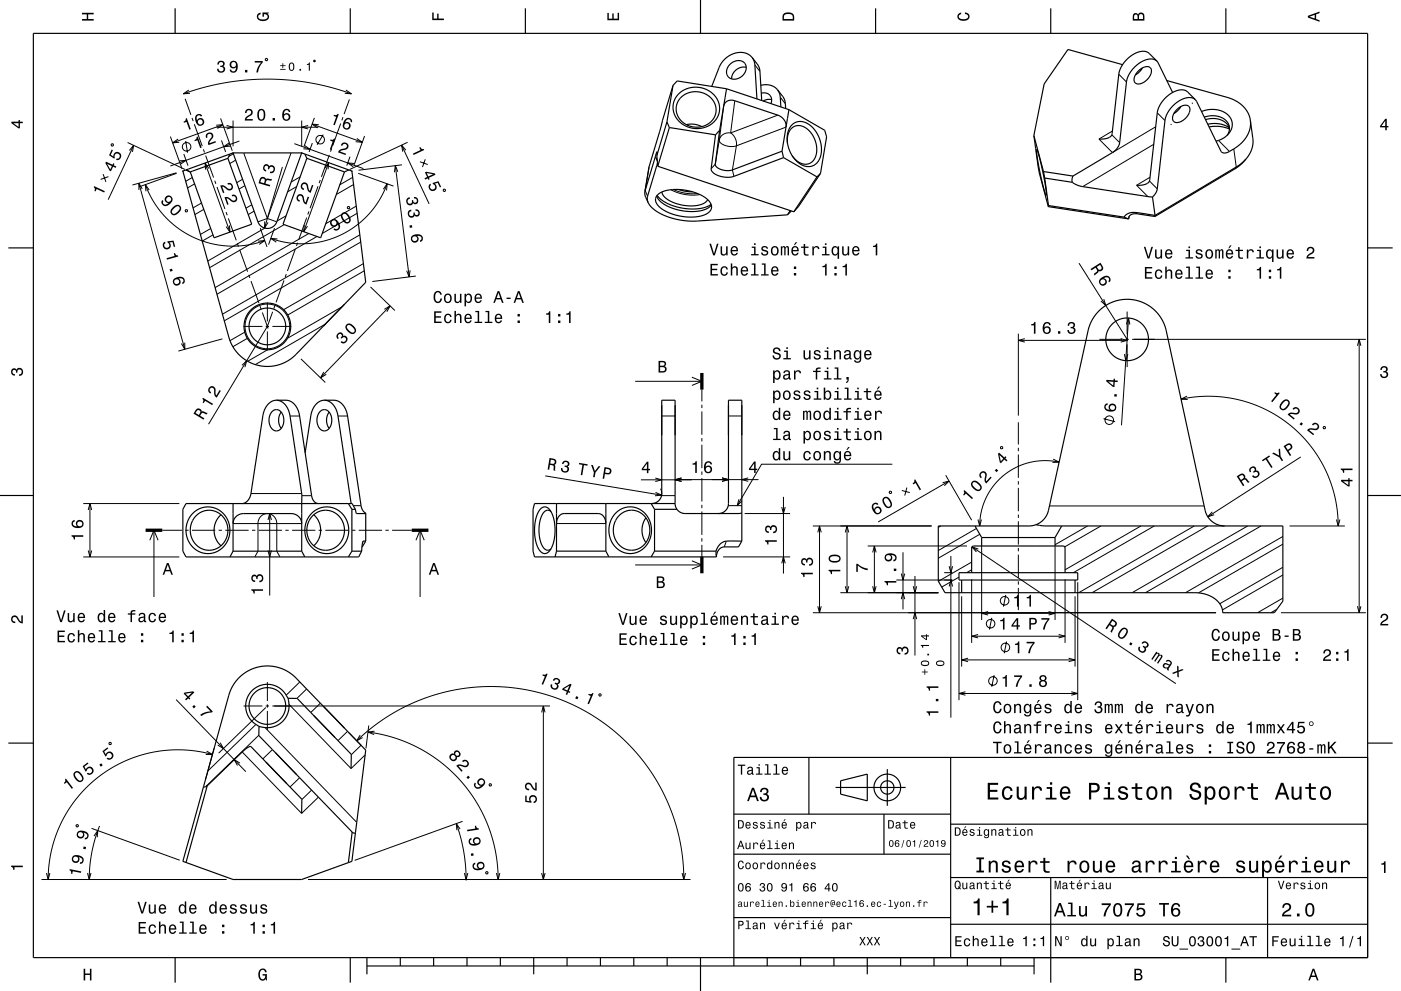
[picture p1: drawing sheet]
<svg xmlns="http://www.w3.org/2000/svg" width="420mm" height="297mm" viewBox="0 0 420 297" stroke-linecap="round" stroke-linejoin="round" font-family="sans-serif">
<g fill="none" stroke="#000" stroke-width=".3">
<path d="M79.5 17.7l.5-.2 .2 .5-.4 .2zM94.2 18l.3 .2-.1 .3-.4-.1zM226.3 19.5l1.5 1.9M55 28.1l6.1-1.9 5.8-1.3 6.7-.9 6.5-.3 6.8 .3 5.9 .8 6.6 1.5 6 1.8M55.5 29.6l1.7 4.8M56.6 27l-1.6 1.1 2-.1M57.6 35.3l.3 1M58.3 37.2l2.3 6.6M64.8 37.5l2-.1-1.6 1.1M64.9 38.1h30.5M66.1 35.5l3.5 9.7M66.8 37.4l-15 5.4"/>
<path d="M67.9 37.6l2 .5-2 .5M69.9 36.1v7.7M90.4 36.1v7.7M92.4 37.6l-2 .5 2 .5M93.6 37.2l15 5.4M94.2 35.3l-3.1 8.6M95.6 37.4l-2-.2 1.6 1.1M102.1 37l-2.3 6.6M102.8 35.1l-.3 1M103.7 27l1.7 1.1-2-.1M104.7 29.8l-1.5 4.4M216.9 31.8l-1.3 10.2"/>
<path d="M219 39.8a4 4 0 0 1 1.8 3.9M219 39.8a2.88 2.88 0 0 0-3.4 2.2M220.3 30.2l-1.3 9.6M233.2 34.5l-14.2 5.3M233.9 29.2l1.5 1.9M235.6 38.1l-14.8 5.6M335.4 22.3l2.3 2.3M346.5 38l-13 7.7-4-4 4-2.4M346.9 33.8l2.3 2.3M30.9 52.2l.9 2.3M32.5 52.9l-2.3 .9M33.4 43.2h.5v.5h-.5z"/>
<path d="M38.3 42.7l17.1 8.1M38.8 45.1l1.3-1.5-.4 1.9M40.1 43.6l-7.7 16.2M41.6 54.9l13.8 49.8M42.6 56.6l-1-1.7v2M43.6 55.3l2.3 5 3.3 4.4 3.9 3.5 4.7 2.8 5.4 2 5.5 .7 5.4-.3 5.3-1.3M44.7 57l-1.1-1.7 .2 2M51.1 40.9l3.5 9.7M52.9 51.8l-13.2 3.6M52.9 51.9l-11.2 4.1M53.4 41.7l-1.6 1.1 2-.2M53.8 48.2l2-.2-1.7 1.2"/>
<path d="M55.1 46.2l1.3 3.4M55.7 42.2l.5 3.6M57.6 53.2l-1.9 1.1M58.3 55.1l-2.1 1.2M61 44.7l.3 1M61.5 48.9l7.4 20.7M61.7 46.6l2.3 6.6M62.6 50.5l-1.1-1.6 .1 2M64.4 54.2l.3 .9M65 56l2.4 6.6M66.4 42.1l1.2 3.5M68.7 42.8l-1.6 1.2 2-.2"/>
<path d="M70 46.1l-1.4 .8M70.7 48l-1.8 1M71.8 42.3l-20.7 7.4M72.7 53.7l-1.7 1M73.1 45.8l7.1 19.7M73.4 55.6l-1.7 1.1M84.7 50l-5.4 18.3M87.3 45.8l-7.1 19.7M88.3 43.1l20.6 7.4M88.9 55.9l-2.7 1.6M90 53l-2.7 1.6M91.3 43.6l1.7 1.2-2-.2"/>
<path d="M93.6 42.9l-.9 2.7M95.3 55.8l-2.3 6.6M96 53.9l-.3 1M96.9 40.3l-1.8 3.1M97.4 50.4l1.1-1.7-.1 2M98.5 48.7l-7.5 20.7M98.7 46.4l-2.3 6.6M99.4 44.5l-.3 1M104.9 47l-.9 2.6M105.7 53.2l-3.8 2.2M106 55.3l-5.2 3M106.2 49l-2-.2 1.7 1.2"/>
<path d="M107 41.5l1.6 1.1-2-.1M107.4 51.9l10.5 3.9M109.3 40.8l-3.1 8.6M114.9 56.7l1.2-1.6-.2 2M116.1 55.1l-2.3 4.8-3.3 4.4-3.7 3.3-4.7 2.8-4.9 1.8-5.5 .8-5.4-.3-5.1-1.3M118.5 49.6l4.2 33.4M119.3 51.5l-.8-1.9-.3 2M120.4 43.5l8.2 17.6M120.5 49.4l-13 1.6M121.7 45l-1.3-1.5 .3 2M122.2 42.6l-17.4 8.2M125.9 48.5l2.3 .8"/>
<path d="M127.5 47.7l-.9 2.4M132.9 56.8h.6v.5h-.6zM194.6 49.9l-1.2 7.2 .7 1.7M201.1 56.9l2.1 .9 2.2 .5 2.2 .2 2.2-.2M201.9 56.8l3.7 1.1 3.5 .1M215.6 42a3.4 3.4 0 0 0 3.8 1.9l1.4-.2M215.6 42l-1.2 7.2-1.2 1.4M220.8 43.7l-1.2 7.2 .4 2M333.3 40.4l2.4 2.4M344.6 54.3l2.3 2.3M344.8 53.1l-4.1 2.4 3.4 3.4M345.9 43.3l-21.3 12.6"/>
<path d="M365.3 42.1l3.3 3.3M369.9 44.6l.7 5.5-.4 .5M55.5 63l.5-.2 .2 .5-.5 .2zM60.4 60.8l-2.5 1.5M61.1 62.8l-2.7 1.5M63.2 68.5l-3.1 1.8M63.9 70.4l-3.3 1.9M67.8 63.6l.3 .9M68.4 65.4l2.4 6.6M68.8 67.6l.1 2-1.1-1.7M71.2 73l.3 .9M71.8 74.8l2.4 6.6"/>
<path d="M75.5 61.4l-1.8 1M76.2 63.3l-1.8 1M77.4 72.3l2-.2-1.7 1.2M78 68.4l2 5.6M79.4 66.3l-.1 2 1.1-1.7M79.4 68.4l-17.1 9.8M80.2 65.5l2.8 1M80.2 65.5l-2.9 1M82.3 68.4l-1.8 4.9M83.2 71.6l-2-.2 1.6 1.2M85.2 67.3l-22.4 12.9M85.8 64.7l-2.7 1.5"/>
<path d="M88.5 74.6l-2.3 6.6M89.2 72.7l-.3 1M91.2 67.4l-.2 2 1.2-1.6M91.9 65.2l-2.3 6.6M92.6 70l-28.1 16.2M92.6 63.3l-.3 1M95 70.9l-30 17.3M104.2 62l.5-.1 .1 .6h-.6zM106.8 61.8l-9.1 5.2M107.1 63.9l-10.5 6.1M107.9 70.4l-41.2 23.8M108.1 72.5l-40.9 23.7"/>
<path d="M108.9 79l-23.9 13.8M323.5 78.9l14.4 22.8M340.6 63.7l.4 .4M73 97.8h5.7M73.4 99.5l-4.5 2.6M74.6 82.4l.3 .9M75.2 84.2l2.4 6.6M78 91.8l.3 .9M78.6 93.7l1.8 4.8M79.7 97.8h1M80.2 90.7v5.6M80.2 97.3v1"/>
<path d="M80.2 99.3v5.7M80.2 97.8l-17.7 29.3M81.7 97.8h5.6M81.7 93.4l-1.5 4.4M82.4 91.6l-.3 .9M85.1 84l-2.3 6.6M85.8 82.2l-.3 .9M97.5 97.2l-21 12.1M102.5 91.9l-16.3 9.5M109.2 81.2l-22.9 13.2M111.1 86l7.3 7.1M115.2 92.7l1.7-1-.9 1.7"/>
<path d="M116.9 91.7l-20.8 21.5M122.9 81l-.2 2-.8-1.9M124.7 82.7l-13.1 1.7M330.9 89.6l.6 2-1.5-1.4M337.7 97.2l.6-1.9 .4 2M337.9 93.4v6.8M338.3 95.3l-2.1 32.2M55.4 102.7v2l-1-1.7M66.7 101.6l-13.2 3.6M72.5 109.5l1.5-1.4-.6 1.9M74.1 101.4l-4.3 2.5M80.2 104.8l-5.9 3.5"/>
<path d="M90.2 107.6l7.3 7M97.1 111.5l-1 1.7 1.7-1M190.4 114.3h20M207.4 113l3 1.3-3 1.2M210.4 116.8v3.5M305.3 100v24.6M305.3 102h32.6M307.2 101.5l-1.9 .5 1.9 .5M329.6 101.7h6.8M336 101.5l1.9 .5-1.9 .5M337.1 106.1l.4 2 .6-1.9M337.4 101.7h1"/>
<path d="M337.9 101.2v1M337.9 103.2v6.8M339.4 101.7h70.1M354.1 119.6l4-.6 4.3-.3 4.7 .3 4.2 .8 4.3 1.3 3.9 1.7 3.7 2 3.6 2.7 3.4 3 2.8 3.2 2.4 3.5 2 3.7 1.6 4 1.2 4.3 .8 4.4 .2 4M355.8 118.7l-1.7 .9 2 .1M407 103.6l.5-1.9 .5 1.9M407.5 101.7v81.9M86.9 124.7h2.9M101.3 124.7h2.9M198.4 124.7h4M210.4 121.3v1M210.4 123.3v7"/>
<path d="M210.4 131.3v1M210.4 133.3v7M218.4 124.7h4M267.5 139.1h-39.2l-7.3 12.4M300.1 133.9l.5 .1-.1 .5-.6-.1zM305.3 126.6v6.6M305.3 134.2v1M305.3 136.2v7M315.7 137.6l1.8 .9-2 .1M317.5 138.5l-4.5-.5-4.4 .6-4.2 1.6-3.4 2.2-3.1 3.2-2.4 3.8-1.3 4-.5 4.2M330.8 125.5l3.5 .9M390 137l-27.9 17.9"/>
<path d="M396.8 127.9l.5 .1-.1 .5-.5-.1zM25 150.9h28.8M26.4 152.8l.6-1.9 .5 1.9M27 150.9v16M46.2 158.9v20M48.6 158.9h5.9M55.5 158.9h1M57.5 158.9h7M65.5 158.9h1M67.5 158.9h7M69.9 156.9h20.5M75.2 147.9h15.2"/>
<path d="M75.5 158.9h1M77.5 158.9h7M80.3 155.8l.6-1.9 .5 1.9M80.9 153.9v24.6M85.5 158.9h1M87.5 158.9h7M90.5 148.6h2.9M95.5 158.9h1M97.5 158.9h7M105.5 158.9h1M105.9 151.5h2.3M107.5 158.9h7"/>
<path d="M115.5 158.9h1M117.5 158.9h5.9M125.9 158.9v20M163.5 142.6l34.8 5.8v-1l-.3-.9M166.8 156.9h14.8M192.1 143.8h15.3M196.5 143.3l1.9 .5-1.9 .5M196.5 147.6l1.8 .8-1.9 .2M198.3 148.5h4.1M202.4 143.7h25M204.3 143.2l-1.9 .5 1.9 .6M204.3 143.3l-1.9 .5 1.9 .5"/>
<path d="M210.4 141.3v1M210.4 143.3v7M210.4 151.3v1M210.4 153.3v7M216.5 143.2l1.9 .5-1.9 .6M218.3 151.5h4.1M221.5 149.6l-.5 1.9 1.4-1.4M223.2 153.9h13.7M224.3 143.2l-1.9 .5 1.9 .6M234.4 152l.5 1.9 .5-1.9M234.9 148.9v23M243.7 157.6h35.6"/>
<path d="M245.2 159.6l.5-2 .5 2M245.7 157.6v26M253.4 159.6l.5-2 .5 2M253.9 157.6v20M266.7 147.3h.5v.5h-.5zM270.4 147l2.3 .6M271.9 146.1l-.7 2.4M282 157.6l-.7 .5M282.6 144.7l1.9-.5-1.4 1.4M283.5 142.4l7.8 13.5M284.5 144.2l-21.2 12.2M292.7 158.4l-11.4 6.6"/>
<path d="M293.2 155.7l.5 1.9 .5-1.9M305.3 144.2v1M305.3 146.2v7M305.3 154.2v1M305.3 156.2v7M314.6 151.6h46.4M326 157.6l-9.7 5.7M330 157.6l-10.8 6.3M342 157.6l-22.7 13.2M346 157.6l-24.2 14M358 157.6l-34.6 20M362 157.6l-34.6 20"/>
<path d="M363.4 153.4l-1.3 1.5 1.9-.6M374 157.6l-34.6 20M378 157.6l-34.6 20M386.6 157.6h16.6M400.7 155.7l.5 1.9 .5-1.9M25 166.9h28.8M26.4 165l.6 1.9 .5-1.9M44.9 161.9l1.3-3 1.2 3M76.4 166.9l.9-1.7v-8.3a2.83 2.83 0 0 1 2.9-3 2.83 2.83 0 0 1 2.8 3v8.3l.9 1.7M80.3 165l.6 1.9 .5-1.9M108.9 162.2l-.2 .3M124.7 161.9l1.2-3 1.3 3"/>
<path d="M190.4 169.3h20M207.4 168.1l3 1.2-3 1.3M210.4 161.3v1M210.4 163.3v3.5M216.8 166.9h20.1M217.8 162.2l-.7 1.7M234.4 168.8l.5-1.9 .5 1.9M251.9 177.6h29.4M253.4 175.7l.5 1.9 .5-1.9M260.1 163.6h29.8M261.6 175.7l.5 1.9 .6-1.9M261.6 165.6l.5-2 .6 2"/>
<path d="M262.1 163.6v14M268.7 173.8h16.8M270.2 179.6l.5-2 .5 2M270.2 171.9l.5 1.9 .5-1.9M270.7 165.5v17.1M273.8 175.7l.5 1.9 .5-1.9M274.3 172.6v23.9M283.1 171.6h2.4M284.5 175.8l.6-2 .5 2M284.5 169.7l.6 1.9 .5-1.9M285.1 166.6v48.5M287.5 173l-5.2 2.9"/>
<path d="M287.5 174.5v35.3M288.3 178.7v21.1M291.3 170.8l-1.5 .8M291.3 168.5l-10 5.7M291.3 173.6v19.1M291.4 163.9l61.1 41M293.3 164.5l-1.9-.6 1.3 1.5M293.7 160.1l-12.4 7.2M294.3 163.6v22.2M301.5 178.3l-.7 3.5M305.3 164.2v1M305.3 166.2v7"/>
<path d="M305.3 174.2v1M305.3 176.2v6.7M316.3 163.6v22.2M319.3 173.6v19.1M322.3 178.7v21.1M323.1 174.5v35.3M384.6 172.3l-18.1 10.5M384.6 163.1l-25.3 14.6M384.6 179.3l-7.6 4.3M384.6 170l-18.9 10.9M384.6 160.8l-29.2 16.8M243.7 183.6h120.9"/>
<path d="M245.2 181.7l.5 1.9 .5-1.9M273.8 185.6l.5-2 .5 2M288.3 197.8h34M290.2 197.3l-1.9 .5 1.9 .5M291.3 190.7h28M293.2 190.2l-1.9 .5 1.9 .5M294.3 183.8h22M296.2 183.3l-1.9 .5 1.9 .5M297.3 185.2l-.7 3.5M301.8 192.3l-.7 3.5M314.4 183.3l1.9 .5-1.9 .5M317.4 190.2l1.9 .5-1.9 .5"/>
<path d="M320.4 197.3l1.9 .5-1.9 .5M382.8 182.6l-1.8 1M384 183.6h25.5M407 181.7l.5 1.9 .5-1.9M52.8 209.7l20.9 21.6M73 211.6h5.7M76.7 217.1l-14.4 14M79.4 218l27.5 28.5M79.7 211.6h1M79.7 212l-14.2 13.7M80.2 204.4v5.7M80.2 211.1v1"/>
<path d="M80.2 213.1v5.6M81.7 211.6h83.2M86.6 211.1l18.6 19.2 4.3-4M89.9 204.4l-4.1 3.9M91.9 206.5l-2.9 2.8M96 210.7l-2.8 2.8M104.2 219.2l-2.9 2.8M104.6 219.6l3.7 3.9M110.3 219.4l4.1 .7 3.9 1 3.7 1.4 3.7 1.7 3.4 2.1 3.4 2.5 2.9 2.4 2.9 3.1 2.7 3.3 1.9 2.9 2 3.7 1.6 3.7 1.2 3.8 .9 3.9 .6 4 .1 4M110.6 217.4l-.9 6.9M112.3 219.1l-2 .3 1.9 .8M162.4 213.5l.5-1.9 .5 1.9"/>
<path d="M162.9 211.6v52M179.6 208h.5v.5l-.5 .1zM287.5 207.8h35.6M289.4 207.3l-1.9 .5 1.9 .6M298 202.3l-.7 3.5M321.2 207.3l1.9 .5-1.9 .6M32.7 222.6l.5-.1 .1 .5-.5 .1zM62 225.1l1.7 1h-2M63.7 226.1l-4.7-1-4.4-.4-4.5 .1-4.2 .6-4.4 1.2-4.2 1.6-3.8 1.9-3.7 2.5-3.6 3.1-2.9 3.2-2.5 3.4-2.2 3.9-1.8 4.1-1.3 4.3-.8 4.4-.3 4.6M64.2 224.2l-2.6 9.6M66 222.6l1 1.7-1.7-1M71.9 228.7l-1.7-1 1 1.7"/>
<path d="M72.6 225.4l17.8 18.4 5.1-4.9M77.6 220.3l-15.9 15.5M81.7 224.7l-2.9 2.7M89.8 233.1l-2.9 2.8M93.4 236.8l-2.9 2.8M106.9 222l3.3-2.9 3.3-2.6 7.1-4.3 7.3-3.1 4.5-1.4 4.2-1 8.2-.9h4.5l4 .3 8.1 1.4 4.3 1.3 4.2 1.6 3.6 1.7 4.1 2.3 6.7 4.9 3.5 3.2 2.9 3.1 5 6.5 2.4 4.1 1.7 3.4 2.9 7.7 1.7 8.1 .6 8.2M108 220.3l-1.1 1.7 1.8-1M108.2 223.4l-2.9 2.8M146.7 235l.5-.1 .1 .5-.5 .1zM22.8 247.3l.5-.1 .2 .5-.5 .1zM27.4 248.2l26.5 9.6M28.2 250.6l1.1-1.7-.1 2"/>
<path d="M29.8 247.6l-1.3 4-1 3.9-.6 4.2-.1 3.9M136.8 246.8l1.2 4 1 4.4 .6 4.4 .1 4.3M137.9 248.5l-1.1-1.7 .2 2M138.7 246.2l-32.4 11.6M12.4 263.6h55.5M13.9 261.7l.5 1.9 .6-1.9M26.2 261.7l.6 1.9 .5-1.9M92.4 263.6h114.6M139.2 261.7l.5 1.9 .6-1.9M145.8 261.2l.5 .2-.2 .5-.5-.2zM148.8 261.7l.5 1.9 .6-1.9M162.4 261.7l.5 1.9 .5-1.9"/>
<path d="M204.5 261.7l.5 1.9 .5-1.9"/>
<circle cx="55.9" cy="44" r="1.28"/>
<circle cx="96" cy="41.9" r="1.28"/>
<circle cx="80.2" cy="97.8" r="6.7"/>
<circle cx="332.6" cy="125.9" r="1.28"/>
<circle cx="297" cy="186.9" r="1.28"/>
<circle cx="301.2" cy="180.1" r="1.28"/>
<circle cx="301.4" cy="194" r="1.28"/>
<circle cx="297.7" cy="204.1" r="1.28"/>
</g>
<g fill="none" stroke="#000" stroke-width=".35">
<path d="M10 10h400v277h-400zM52.5 2.5v7.5M105 2.5v7.5M157.5 2.5v7.5M210 0v10M218.8 19.3a2.78 2.78 0 0 1 4.8 .4 3.4 3.4 0 0 1-1.5 3.4 3.4 3.4 0 0 1-3.7 0 2.68 2.68 0 0 1 .4-3.8zM224.3 18.2h.1M225.5 17.2l1.7 2.3 .5 1.3 .7 9.3M225.5 17.2a5.8 5.8 0 0 0-8.6 .9l-1.2 1.9-2.3 5.9M225.5 17.2l.5 .9 .3 1.2 .6 10.3M262.5 2.5v7.5M315 2.5v7.5"/>
<path d="M336.5 19.4l-16.3-4.6-7.2 10.3-3.1 15.5M345.8 19.4h.1M346.8 18.3a4.5 4.5 0 0 0-5.6 .9l-2.2 2.3-1.2 2.6-2.1 18.7a4.4 4.4 0 0 1-2.2 2.9l-11.8 7.1M346.8 18.3l-2.3-2.3a4.6 4.6 0 0 0-5.6 .9l-2.2 2.3-1.2 2.4-2.1 18.4-.4 .9a4.3 4.3 0 0 1-3.5 .8M346.8 18.3l4.7 9.4M367.5 2.5v7.5M199.9 36.6l.8 1.6M199.9 36.6l-3 10M200.7 38.2l-3.5 11.6M200.7 38.2l13.8 2.2M201.8 25.6l-7.2 24.4-1.3 7.4M201.8 25.6l-1.9 11"/>
<path d="M201.8 25.6l1.2-1.3 14.8 2.3M203.5 28.1a7.3 7.3 0 0 1 12.2 4.2 6.8 6.8 0 0 1-10.3 5.4 5.9 5.9 0 0 1-1.9-9.6zM204.2 29.2a6.2 6.2 0 0 1 6.5-1.4 6.2 6.2 0 0 1 4 5.3 6 6 0 0 1-10 3.6 4.9 4.9 0 0 1-.5-7.5zM205.8 37.4a6.7 6.7 0 0 1 4.6 .5M215.7 39.1l-1.3 10.1a3.4 3.4 0 0 0 3.8 1.9l1.3-.1 14.9-5.7M215.7 39.1l-1.2 1.3M216.9 31.8a2.38 2.38 0 0 1 3.4-1.6l12.9 4.3a3.5 3.5 0 0 1 2.4 3.6M217.2 23.7h.1M217.8 26.6l18.7 6.3M217.8 26.6l-2.1 12.5M223.7 20.2a3.7 3.7 0 0 0-4.4 3.4M228.1 25.6a4.7 4.7 0 0 1 5 1.3"/>
<path d="M228.2 27.9a2.27 2.27 0 0 1 2.6 .6 2.27 2.27 0 0 1 .3 2.6M231.3 29.9l-1.3-.1-1.2 .5M231.9 27.8h.1M233.1 26.9l2 2.8 .4 2.8M233.1 26.9l.7 1.6 .3 3.5M236.5 32.9l-2.1 12.4M236.5 32.9l10.7 6.1 .6 2-1.8 11M237.4 37.4a4.3 4.3 0 0 1 6.4 1l1 1.4 .8 1.5 .5 1.7 .2 1.7a4.4 4.4 0 0 1-4.2 5.2 8.1 8.1 0 0 1-6.1-7.5v-.5a6 6 0 0 1 1.4-4.5zM339.4 25.7h.1M341.3 21.2a2.59 2.59 0 0 1 3.7-.8 3.9 3.9 0 0 1-2.7 4.6 1.55 1.55 0 0 1-2.1-.3 1.55 1.55 0 0 1 .1-2.1zM341.8 20.8l.2 .3M342.5 20.4l-1 1.2-1.1 .9"/>
<path d="M349.8 24.1l18.3 5.1 1.9 .8 1.9 1.2 1.4 1.4 1 1.6 .5 1.9M352.8 32.8a2.59 2.59 0 0 1 3.7-.8 3.9 3.9 0 0 1-2.7 4.5 1.55 1.55 0 0 1-2.1-.2 1.55 1.55 0 0 1 .1-2.1zM353.7 32.1l.1 .2M354 31.9l-.9 1.2-1.2 .9M358.4 29.9l7.6 15.4a1.71 1.71 0 0 0 2.6 .1l3-2 1.9-2.1 1.2-2.7 .1-2.5M358.4 29.9a4.6 4.6 0 0 0-5.7 .8l-2.2 2.4-1.1 2.4-2.5 21.2-.4 1.2-1 1.1M358.4 29.9l-2.3-2.3a4.5 4.5 0 0 0-5.7 .8l-2.3 2.5-1.1 2.5-2.3 20.4a2.55 2.55 0 0 1-3 1.7h-1M360.2 33.4a6.9 6.9 0 0 1 8.9 2.4 5.1 5.1 0 0 1-4.1 6.4l-.5 .1M361 35.1a5.6 5.6 0 0 1 7.5 2.6 3.3 3.3 0 0 1-.6 2.8M361.4 35.9a5.5 5.5 0 0 1 7.2 2.6M362.1 37.2l2.2-.2a7.7 7.7 0 0 1 4.2 1.3M362.5 38l3.1-.1 3 .8"/>
<path d="M374.8 36.1l.8 5.6v1.7l-.7 2.2-1.4 2.1M55.8 50.9l1.2 .6M68.3 47.4l7.2 19.8-11.3 4.1-7.2-19.8M68.3 47.4l-11.3 4.1M68.9 46.2l-13.1 4.7M68.9 46.2l-.6 1.2M69.9 45.8l7.4 20.7a3 3 0 0 0 2.9 2 3 3 0 0 0 2.8-2l7.4-20.7M69.9 45.8l-1 .4M69.9 45.8h20.5M90.4 45.8l1 .4M91.4 46.2l14.1 5.1 4.1 33.3-21.3 22.1-2.9 1.9-3.6 1.1-3.7-.1-1.7-.4-2.1-.9-2.9-2.3-1.3-1.6-.9-1.7-14.4-51.4 1-.4M91.4 46.2l.6 1.2"/>
<path d="M92 47.4l-7.2 19.8 11.3 4.1 7.2-19.8M92 47.4l11.3 4.1M104.6 50.9l-1.3 .6M193.3 57.4l.1 1.3 .9 2M196.5 46.9l-3.2 10.5M196.5 46.9l.6 1.3M196.9 58.7l.9 1.5 1.6 1.2 2.5 1.1 2.6 .7 3.2 .2 2.4-.3 1.9-.6 1.2-1M196.9 46.6l.1-1.1-.5 1.4M196.9 46.6l.3 3.2M197 58.5l1.2 1.4 2 1.1 2.1 .8 2.4 .6 2.5 .2 2.5-.1 2.2-.5 1.3-.8M197.1 48.9l-3 10.1 .2 1.7M197.2 49.8l40.8 13.7"/>
<path d="M197.2 58.3l1.5-.9 1.9-.5 2.1-.1 2.7 .2 2.7 .6 2.3 1 1.7 1.2 1 1.2a2.54 2.54 0 0 1-2.2 3.5l-2.4 .5h-2.9l-2.9-.5-2.5-.9-1.9-1.1-1.5-1.5-.3-1.5zM198.4 57.5a6.3 6.3 0 0 0 5.3 3.8l3.4 .4 3.2-.4a3 3 0 0 0 1.8-1.5M203.4 56.8l2.2 .5 2 .2M214.5 40.4l-1.3 10.2a3.9 3.9 0 0 0 3.9 2.5h1.7l1.2-.2 14.9-5.7M234.4 45.3l.5 1.9M234.9 47.2l10 5.8M236.1 43a4.2 4.2 0 0 1 3-5.4 6.5 6.5 0 0 1 5.7 6.2 4.2 4.2 0 0 1-3 5.4 5 5 0 0 1-4.3-2.6M244.9 53l-6.9 10.5M246 52l-6.6 9.8-1.4 1.7M246 52l-1.1 1M309.9 40.6a96.6 96.6 0 0 0 4.4 21.3M309.9 40.6l2.9 10.8"/>
<path d="M310.8 44.8l.7 2 1.1 4.9 .9 4.6 .1 2.2-.7-2-1.1-4.7-.9-4.9zM312.8 51.4l.4 2M312.8 51.4l8.9 1.4M313.2 53.4l1.1 8.2M313.2 53.4l8.3 1.2M321.5 54.6l1.3 .8 1.7 .5 21 3.1M321.7 52.8l-.3 .9 .1 .9M345.5 59l.8 5.6M373.5 47.7l-2.7 2.2-24.5 14.7M373.5 47.7l-1.5 1.6-1.6 1.2-24.2 14.4M2.5 74.3h7.5M194.3 60.7l1.5 1.8 2.7 1.8 3.3 1.2 3.9 .7h3.4l27-1.8"/>
<path d="M236.9 63.1l-.8 1.3M237.2 63.2l-1.1 1.2M314.3 61.9l24.1 3.7M314.3 61.6l22.7 3.5M314.3 61.6v.3M337 65.1l1.4 .5M338.5 64.8l-.1 .8M346.2 64.9l-5.2-.8a1.89 1.89 0 0 0-2.6 1.5M346.3 64.6l-4.2-.7a5.1 5.1 0 0 0-4.8 .7l-.3 .5M346.3 64.6l-.1 .3M410 74.3h7.5M97 97.7h.1"/>
<path d="M103.2 91.2h.1M82.9 119.9h2.8a4.8 4.8 0 0 1 4.1 4.8l3.6 23.9a2.44 2.44 0 0 0 2.1 2.3M82.9 119.9a4.8 4.8 0 0 1 4 4.8l3.5 23.2v3M82.9 119.9a4.8 4.8 0 0 0-4.1 4.8l-3.6 23.2a3.3 3.3 0 0 1-2.6 3M97.2 119.9h2.9a4.8 4.8 0 0 1 4.1 4.8l4 26.8 .5 1.4 .9 .9M97.2 119.9a4.8 4.8 0 0 1 4.1 4.8l4 26.2M97.2 119.9a4.9 4.9 0 0 0-4 4.8l-1.7 11M81.6 123.4a1.99 1.99 0 0 1 2.1-.5 1.99 1.99 0 0 1 1.2 1.9 3.1 3.1 0 0 1-2.2 4.3 3.6 3.6 0 0 1-1.3-5.6zM82.9 121.5h.1M82.9 130.5h.1M84.3 123.5a4.2 4.2 0 0 0 0 4.9M95.9 123.4a1.99 1.99 0 0 1 2.2-.5 1.99 1.99 0 0 1 1.2 1.9 3.1 3.1 0 0 1-2.3 4.3 3.6 3.6 0 0 1-1.2-5.6z"/>
<path d="M97.2 121.5h.1M97.2 130.5h.1M98.7 123.5a4.2 4.2 0 0 0 0 4.9M202.4 121.4h.1M202.4 130.4h.1M222.4 121.4h.1M222.4 130.4h.1M0 148.5h10M57.9 153.8a6.6 6.6 0 0 1 8-.8 6.6 6.6 0 0 1 2.8 7.6 6.6 6.6 0 0 1-7.5 5.2 6.6 6.6 0 0 1-5.4-7.4 7.2 7.2 0 0 1 2.1-4.6zM58.8 154.5a5.7 5.7 0 0 1 7.3-.3 5.7 5.7 0 0 1 1.8 7.1 5.6 5.6 0 0 1-7 3.3 5.6 5.6 0 0 1-3.8-6.7 6.2 6.2 0 0 1 1.7-3.4zM66.3 154.3a6.2 6.2 0 0 0 0 9.3M69.9 156.9a3.1 3.1 0 0 1 3.2-3h14.2a3.1 3.1 0 0 1 3.1 3"/>
<path d="M69.9 150.9v14.3M90.4 150.9v14.3M93.5 153.8a6.6 6.6 0 0 1 8.1-.8 6.6 6.6 0 0 1 2.7 7.6 6.6 6.6 0 0 1-7.5 5.2 6.6 6.6 0 0 1-5.4-7.4 7.2 7.2 0 0 1 2.1-4.6zM93.8 154.5a5.7 5.7 0 0 1 7.3-.3 5.7 5.7 0 0 1 1.7 7.1 5.6 5.6 0 0 1-6.9 3.3 5.6 5.6 0 0 1-3.8-6.7 6.2 6.2 0 0 1 1.7-3.4zM94.1 154.3a6.2 6.2 0 0 1 0 9.3M104.4 150.9l1.1 1.7M105.5 152.6v12.6M105.5 152.6h1.1M106.6 152.6l.3 1.3 2.7-.1M106.6 152.6l-1-1.7h-49.8l-1 1.7v12.6l1 1.7h51.7l.9-1.7M109.6 153.8v8.4M162.1 152.5a1.91 1.91 0 0 1 3.2 1.1l.8 2.6 .3 3.1-.4 3.1-1.1 2.5a1.89 1.89 0 0 1-1.9 1 1.89 1.89 0 0 1-1.6-1.5l-.9-2.8-.2-3.7 .5-3 .5-1.3z"/>
<path d="M165.2 153.3a1.66 1.66 0 0 0-2.7 1.1l-.6 1.7-.3 2.4 .1 2.2 .5 2a2.26 2.26 0 0 0 2.5 2.1l.5-.3M166.8 156.9a2.74 2.74 0 0 1 2.3-3h10.2a2.69 2.69 0 0 1 2.3 3M166.8 150.9v14.3M181.6 150.9v14.3M184.6 153.8a6.3 6.3 0 0 1 7-1.3 6.3 6.3 0 0 1 3.7 6.2 6.4 6.4 0 0 1-3.4 6.4 6.4 6.4 0 0 1-7.2-.9 7.5 7.5 0 0 1-.1-10.4zM185.6 154.5a5.5 5.5 0 0 1 6.3-.9 5.5 5.5 0 0 1 2.9 5.7 5.5 5.5 0 0 1-5.7 5.6 5.5 5.5 0 0 1-5.2-6 6.3 6.3 0 0 1 1.7-4.4zM193.6 155.2a6.5 6.5 0 0 0 0 7.4M195.2 150.9l1 1.7M195.4 150.9a3 3 0 0 0 3-3v-28h4v31M196.2 152.6h6.7M196.2 152.6v12.6M202.4 150.9a3 3 0 0 0 3 3l17-.1"/>
<path d="M202.4 150.9h-42.2l-.4 1.7v12.6l.4 1.7h54.6M215.4 153.9a3 3 0 0 0 3-3v-31h4v42.3M292.3 157.6l2 3.5M310.6 157.2l3 .4h71v22.6l-2.6 3.4h-15.4a6.9 6.9 0 0 0-6.8-5.9l-76.5-.1-2-3.4v-16.6h27.2a6 6 0 0 0 5.8-4.7l12.4-55.5 1.7-3 2.7-2.6 3.4-1.6 3.4-.5 3.5 .5 3.4 1.6 2.5 2.4 1.8 3.3 12.2 55.4a6 6 0 0 0 5.8 4.7M318.3 157.6l-2 3.5M410 148.5h10M69.9 165.2h20.5M69.9 165.2l-1 1.7M90.4 165.2l1 1.7M105.5 165.2h2.9M105.5 165.2l-1.1 1.7M109.6 162.2l-.8 .1-.4 2.9"/>
<path d="M109.6 162.2l-1.1 1.7M166.8 165.2h14.8M166.8 165.2l-.4 1.7M181.6 165.2l.9 1.7M196.2 165.2h18.4M196.2 165.2l-1 1.7M214.6 165.2l.2 1.7M222.4 162.2l-1 1.7h-4.3a2.65 2.65 0 0 0-2.3 3M222.4 162.2l-2.6-.1a4.2 4.2 0 0 0-5.2 3.1M287.5 171.6h35.6v2.2h-35.6zM288.3 173.8v3.8M291.3 171.6v-7.4l.2-.4 .4-.2 27 .1 .4 .5v7.4"/>
<path d="M294.3 161.1h22M294.3 161.1v2.5M316.3 161.1v2.5M322.3 173.8v3.8M71.7 203.1l3-2.2 1.9-.8 1.9-.4 3.8 .1 1.9 .5 1.8 .8 2.6 2 21 21.7-4.1 33.3-15.1 5.5h-20.5l-15.1-5.5 13.9-49.9 1.2-2.8zM77.6 217.7v2.8l28 28.9M86.3 209.3v-.1a6.6 6.6 0 0 0-10.7-2.2 6.6 6.6 0 0 0 2 10.7M86.3 209.3l.2 .5a6.7 6.7 0 0 1-8.9 7.9M86.3 209.3l2.8 .1 16.2 16.6-.1 4.3M94.1 214.5h.1M97 211.7l5.9 6.1M97 211.7h.1"/>
<path d="M103.3 218.2h-.1M2.5 222.7h7.5M62.1 235.5l10.9-10.5a3.4 3.4 0 0 1 2.2-1.2l15.2 15.7v4.3M62.1 235.5l-.7 .4-.4-.2M62.1 235.5l-6.3 23M79.7 228.4l6 6.1M79.7 228.4h.1M82.6 225.6h.1M86 234.9h.1M88.5 231.8l.4 .3M88.9 232.1h.1M100 220.6l.4 .4"/>
<path d="M100.4 221h.1M242.5 227v17M250.5 236h21M252 234l8-2v8l-8-2zM266 230.5v11M285 227v60M410 222.7h7.5M410 227h-190v62.5M105.6 249.4l.5 .3 .5-.1M105.6 249.4l-1.2 9.1M220 244h65M220 256h65"/>
<path d="M265 244v12M285 247h125M220 275h65M285 277h125M285 263h125M315 263v31.5M380 263v24M52.5 287v7.5M105 287v7.5M110 289.5h200M110 287v5M120 287v2.5"/>
<path d="M130 287v2.5M140 287v2.5M150 287v2.5M160 287v5M170 287v2.5M180 287v2.5M190 287v2.5M200 287v2.5M210 287v10M230 287v2.5M240 287v2.5M250 287v2.5"/>
<path d="M260 287v5M270 287v2.5M280 287v2.5M290 287v2.5M300 287v2.5M310 287v5M367.5 287v7.5"/>
<circle cx="80.2" cy="97.8" r="5.5"/>
<circle cx="80.2" cy="97.8" r="7"/>
<circle cx="337.9" cy="101.7" r="6.4"/>
<circle cx="80.2" cy="211.6" r="5.5"/>
<circle cx="266" cy="236" r="4"/>
<circle cx="266" cy="236" r="2"/>
</g>
<path d="M210.4 111.8v5M43.6 158.9h5M123.4 158.9h5M210.4 166.8v5" fill="none" stroke="#000" stroke-width="1" stroke-linecap="butt"/>
<g fill="#000">
<path d="M24.6 3.8h3.5v.5h-1.7v1.4h1.7v.5h-3.5v-.5h1.4v-1.4h-1.4z" fill-rule="evenodd"/>
<path d="M77.3 4.2l.8-.4v.5l-.3 .1a.68 .68 0 0 0-.4 .6 .68 .68 0 0 0 .4 .6 1.68 1.68 0 0 0 2.4-.6 .93 .93 0 0 0-1.1-.8v.8h-.4v-1.3h1.9v.3l-.5 .1 .4 .4a1.19 1.19 0 0 1-.9 1.7 1.9 1.9 0 0 1-2.6-1.3z" fill-rule="evenodd"/>
<path d="M129.6 3.8h.4v1.8h1.1v-1.5h.4v1.5h1.6v.4h-3.5z" fill-rule="evenodd"/>
<path d="M182.1 3.9h.4v1.7h1.1v-1.6h.4v1.6h1.2v-1.8h.4v2.3h-3.5z" fill-rule="evenodd"/>
<path d="M235 4a2.21 2.21 0 0 0-.4 2.2h3.5v-1.2a1.92 1.92 0 0 0-3.1-1zM235.3 4.4l.4-.2a1.44 1.44 0 0 1 2 .8v.7h-2.7l.1-1z" fill-rule="evenodd"/>
<path d="M287.3 4.2l.8-.4v.4l-.3 .1a.66 .66 0 0 0-.4 .6 .66 .66 0 0 0 .4 .6 1.69 1.69 0 0 0 2.5-.5 .9 .9 0 0 0-1-.8v-.5a1.24 1.24 0 0 1 1.4 1.1 1.24 1.24 0 0 1-1.1 1.4 1.93 1.93 0 0 1-2.6-1.2z" fill-rule="evenodd"/>
<path d="M339.8 4.2l-.2 2h3.5v-1.4a.98 .98 0 0 0-.7-1 .98 .98 0 0 0-1.2 .6 .84 .84 0 0 0-1.4-.2zM340.1 4.5l.4-.1 .4 .1 .1 1.2h-1zM341.6 4.4l.4-.2a.58 .58 0 0 1 .7 .7v.8h-1.2z" fill-rule="evenodd"/>
<path d="M392.1 4.7v.6l3.5 1.2v-.4l-1-.4v-1.4l1-.4v-.4zM392.6 5l1.5-.5v1z" fill-rule="evenodd"/>
<path d="M3.4 36.5v.4l2.1 1.6h.5v-1.6h.8v-.4h-.8v-.5h-.4v.5zM4 36.9h1.6v1.1z" fill-rule="evenodd"/>
<path d="M55.7 35.5a.78 .78 0 0 1-.7 1l.1 .3 .8-.3 .9 2.4 .4-.2-1.2-3.3zM58.8 34.5a2.24 2.24 0 0 0 1.1 3.2 1.16 1.16 0 0 0 1.3-.8 1.16 1.16 0 0 0-.7-1.4 1.16 1.16 0 0 0-1.4 .6 1.02 1.02 0 0 1 .3-1.5h.5l.3 .3 .4-.1a1.1 1.1 0 0 0-1.8-.3zM59.3 36.6a.75 .75 0 0 1 1.5 0 .75 .75 0 0 1-1.5 0z" fill-rule="evenodd"/>
<path d="M65.4 18.5l-.3 .8h.5a.62 .62 0 0 1 .3-.7 .62 .62 0 0 1 .8 .3 .62 .62 0 0 1-.2 .8h-.5v.4a.74 .74 0 0 1 1 .6 .74 .74 0 0 1-.8 .8 .74 .74 0 0 1-.7-.9h-.4a1.18 1.18 0 0 0 1.5 1.2 1.18 1.18 0 0 0 .6-1.8l-.3-.2a1.01 1.01 0 0 0 .1-1.5 1.01 1.01 0 0 0-1.6 .2zM69.2 18.5a1.15 1.15 0 0 0-.1 1.7 1.15 1.15 0 0 0 1.7-.1 1.02 1.02 0 0 1-.8 1.3l-.5-.1-.2-.5h-.4a1.23 1.23 0 0 0 1.4 1 1.23 1.23 0 0 0 1-1.5 1.42 1.42 0 0 0-.4-1.7 1.42 1.42 0 0 0-1.7-.1zM69.3 19.3a.75 .75 0 0 1 1.5 0 .75 .75 0 0 1-1.5 0zM73.5 21v.7h.7v-.7zM76.4 18.3v.4h1.9a5.2 5.2 0 0 0-1.5 3h.6a5.2 5.2 0 0 1 1.4-3v-.4z" fill-rule="evenodd"/>
<path d="M73.8 32.9l-.3 1h.4a.7 .7 0 0 1 .5-.9 .7 .7 0 0 1 .9 .5 .7 .7 0 0 1-.5 .9l-.3 .2a1.63 1.63 0 0 0-1.1 1.5h2.4v-.4h-1.9l.8-.8a1.17 1.17 0 0 0 1-1.7 1.17 1.17 0 0 0-1.9-.3zM77.4 33.1a2.02 2.02 0 0 0 .9 3.1 2.03 2.03 0 0 0 .9-3.1 1.11 1.11 0 0 0-1.8 0zM78 33.1h.7a2.37 2.37 0 0 1 0 2.6h-.7a2.38 2.38 0 0 1 0-2.6zM81.7 35.4v.7h.7v-.7zM85.1 32.9a2.4 2.4 0 0 0 .2 3.2 1.16 1.16 0 0 0 1.5-.3 1.16 1.16 0 0 0-.1-1.6 1.16 1.16 0 0 0-1.6 .1 1.03 1.03 0 0 1 .8-1.3l.5 .2 .2 .4h.4a1.12 1.12 0 0 0-.7-1 1.12 1.12 0 0 0-1.2 .3zM85.1 35.1a.75 .75 0 0 1 1.5 0 .75 .75 0 0 1-1.5 0z" fill-rule="evenodd"/>
<path d="M84 20.7v.2h1.6v-.2zM84 19.6v.2h.7v.6h.2v-.6h.7v-.2h-.7v-.6h-.2v.6zM86.8 19l-.2 .4a1.33 1.33 0 0 0 .8 1.9 1.38 1.38 0 0 0 .9-1.3 1.38 1.38 0 0 0-.9-1.3zM87.2 19.1l.2-.1a1.2 1.2 0 0 1 0 2l-.5-.6v-.8zM89.8 20.7v.5h.5v-.5zM92 19.2v.2h.6v1.8h.3v-2.5z" fill-rule="evenodd"/>
<path d="M100.1 34.4l-.1 .4 .8 .2-.9 2.4 .5 .1 1.2-3.3-.4-.1a.77 .77 0 0 1-1.1 .3zM103.5 35.8l-.4 .6a1.42 1.42 0 0 0-.3 1.7 1.42 1.42 0 0 0 1.7 .7 1.15 1.15 0 0 0 .6-1.6 1.15 1.15 0 0 0-1.6-.5 1.02 1.02 0 0 1 1.2-.9l.4 .3v.4l.4 .2a1.15 1.15 0 0 0-.6-1.3 1.15 1.15 0 0 0-1.4 .4zM103.1 37.7a.75 .75 0 0 1 1.5 0 .75 .75 0 0 1-1.5 0z" fill-rule="evenodd"/>
<path d="M415.3 35.6l-1.6 2.1v.5h1.6v.8h.4v-.8h.5v-.4h-.5v-2.2zM415.3 36.2v1.6h-1.1z" fill-rule="evenodd"/>
<path d="M28.2 55.8l3.2 1.5-.2 .4-2.2-1.1-.4 .8-.3-.2a.77 .77 0 0 0-.2-1.1z" fill-rule="evenodd"/>
<path d="M31.8 48.5l-.2 .4 1.2 2.3 .4 .1 .7-1.4 .8 .4 .2-.4-.8-.4 .2-.4-.4-.2-.2 .5zM32.1 49.1l1.4 .7-.4 1zM33.5 44.8l-.8 1.7 1.6 1.1 .1-.4a.8 .8 0 0 1 .3-1.2 .8 .8 0 0 1 1.1 .6 .8 .8 0 0 1-.8 .9l-.2 .4a1.21 1.21 0 0 0 1.6-.9 1.21 1.21 0 0 0-1.2-1.4 1.21 1.21 0 0 0-1.2 1.3l-.8-.5 .7-1.4z" fill-rule="evenodd"/>
<path d="M48.7 59.9a1.23 1.23 0 0 0 .3 1.7 1.23 1.23 0 0 0 1.7-.3 1.42 1.42 0 0 0 1-1.4 1.42 1.42 0 0 0-1.1-1.3 1.15 1.15 0 0 0-1.3 1.1 1.15 1.15 0 0 0 1.2 1.1 1.03 1.03 0 0 1-1.5 .3l-.2-.4 .2-.4zM49.9 59.8a.74 .74 0 0 1 1.4 0 .74 .74 0 0 1-1.4 0zM51.9 62.1a1.41 1.41 0 0 0-.5 2.1 2.03 2.03 0 0 0 2.9-1.5 1.13 1.13 0 0 0-.5-1.2 1.13 1.13 0 0 0-1.3 .1zM52.2 62.4l.9-.6a.63 .63 0 0 1 .6 .2 .63 .63 0 0 1 .1 .6l-.2 .4a1.61 1.61 0 0 1-1.9 .9l-.1-.6z" fill-rule="evenodd"/>
<path d="M54.6 51.1h.4v.4h-.4z" fill-rule="evenodd"/>
<path d="M58.9 41a.78 .78 0 0 1-.6 1l.1 .3 .8-.3 .8 2.4 .5-.2-1.2-3.3zM62 40a1.15 1.15 0 0 0-.2 1.4l.4-.2a.7 .7 0 0 1 .2-1 .7 .7 0 0 1 1 .2 .7 .7 0 0 1-.2 1l-.2 .2a1.64 1.64 0 0 0-.5 1.9l2.2-.8-.1-.4-1.8 .6 .5-1a1.16 1.16 0 0 0 .5-1.7 1.16 1.16 0 0 0-1.8-.2z" fill-rule="evenodd"/>
<path d="M66 55.6l.9 2.3 .4-.2-.7-1.8 1 .6a1.18 1.18 0 0 0 1.6 .5 1.18 1.18 0 0 0 .6-1.5 1.18 1.18 0 0 0-1.6-.6l.1 .5a.7 .7 0 0 1 1 .2 .7 .7 0 0 1-.2 .9 .7 .7 0 0 1-1-.1l-.2-.3a1.63 1.63 0 0 0-1.9-.5zM67.3 59.1l.8 2.3 .4-.2-.6-1.7 1 .5a1.18 1.18 0 0 0 1.6 .6 1.18 1.18 0 0 0 .5-1.6 1.18 1.18 0 0 0-1.5-.6l.1 .5a.7 .7 0 0 1 1 .2 .7 .7 0 0 1-.2 .9 .7 .7 0 0 1-1-.1l-.2-.3a1.63 1.63 0 0 0-1.9-.5z" fill-rule="evenodd"/>
<path d="M69.7 45.6h.4v.4h-.4z" fill-rule="evenodd"/>
<path d="M78 53.4l-.5 1.5 3.4 1 .1-.5-1.4-.4 .4-1 1.4 .2 .1-.6-1.5-.1-.3 .2-.4-.5a.98 .98 0 0 0-1.3 .2zM78.5 53.6l.2-.1a.6 .6 0 0 1 .6 .2 .6 .6 0 0 1 0 .7l-.1 .5-1.2-.3z" fill-rule="evenodd"/>
<path d="M79.4 49.3a.86 .86 0 0 1 1.3 .5 1.12 1.12 0 0 1 1.6 .1 1.12 1.12 0 0 1-.1 1.6l-.8 .4h-.5l.1-.5a.72 .72 0 0 0 1.1-.4 .72 .72 0 0 0-.6-.9 .72 .72 0 0 0-.8 .7l-.4-.1a.62 .62 0 0 0-.2-.9 .62 .62 0 0 0-.9 .2 .62 .62 0 0 0 .3 .9l.3 .1-.1 .4a1.17 1.17 0 0 1-.9-1 1.17 1.17 0 0 1 .6-1.1z" fill-rule="evenodd"/>
<path d="M90.3 45.6h.3v.4h-.3z" fill-rule="evenodd"/>
<path d="M99.1 41.8l-.1 .3 .7 .3-.8 2.4 .4 .1 1.2-3.3-.3-.1a.77 .77 0 0 1-1.1 .3zM102.4 43l-.2 .6 .4 .1a.7 .7 0 0 1 .8-.6 .7 .7 0 0 1 .6 .8 .7 .7 0 0 1-.8 .6l-.3 .1a1.63 1.63 0 0 0-1.6 1.1l2.3 .8 .1-.4-1.8-.7 1.1-.4a1.18 1.18 0 0 0 1.4-1.5 1.18 1.18 0 0 0-2-.5z" fill-rule="evenodd"/>
<path d="M105.3 51.1h.4v.4h-.4z" fill-rule="evenodd"/>
<path d="M122 59.5a1.18 1.18 0 0 0 .1 1.7 1.18 1.18 0 0 0 1.6-.1l.1-.2a1.01 1.01 0 0 0 1.5-.2 1.01 1.01 0 0 0-.3-1.5l-.9-.2v.5a.62 .62 0 0 1 .8 .2 .62 .62 0 0 1-.1 .8 .62 .62 0 0 1-.9-.1v-.4h-.4a.72 .72 0 0 1-.4 1 .72 .72 0 0 1-.9-.4 .72 .72 0 0 1 .4-.9l.3-.1-.1-.5zM122.4 63.2a1.18 1.18 0 0 0 .1 1.7 1.18 1.18 0 0 0 1.7-.1l.1-.2a1.01 1.01 0 0 0 1.5-.2 1.01 1.01 0 0 0-.4-1.5l-.9-.2 .1 .5a.62 .62 0 0 1 .8 .2 .62 .62 0 0 1-.2 .8 .62 .62 0 0 1-.8-.1l-.1-.4h-.4a.74 .74 0 0 1-.5 1 .74 .74 0 0 1-.9-.6 .74 .74 0 0 1 .8-.8v-.5zM122.8 67.6v.7l.8-.1-.1-.7zM123.5 70.7a1.17 1.17 0 0 0-.1 1.7 1.17 1.17 0 0 0 1.7 0 1.17 1.17 0 0 0-.1-1.7 1.02 1.02 0 0 1 1.4 .7l-.1 .4-.4 .3 .1 .4a1.24 1.24 0 0 0 .7-1.6 1.24 1.24 0 0 0-1.6-.7zM123.6 71.5a.75 .75 0 0 1 1.5 0 .75 .75 0 0 1-1.5 0z" fill-rule="evenodd"/>
<path d="M123.8 46l2.2-1-.3-.8 .3-.1a.77 .77 0 0 0 1 .5l.2 .4-3.2 1.5z" fill-rule="evenodd"/>
<path d="M127.4 51.7l.6 1.4-.7 .3 .1 .4 .8-.3 .2 .4 .4-.2-.2-.4 1.9-.9-.1-.4-2.6-.5zM127.9 51.9l1.9 .3-1.4 .7zM128.7 55.3a1.21 1.21 0 0 0 .2 1.7 1.21 1.21 0 0 0 1.7-.2 1.21 1.21 0 0 0-.3-1.7l.9-.3 .7 1.4 .3-.2-.7-1.7-1.8 .5 .1 .4a.8 .8 0 0 1 .8 1 .8 .8 0 0 1-1.2 .5 .8 .8 0 0 1-.2-1.2l-.2-.5z" fill-rule="evenodd"/>
<path d="M49.1 72.6a1.21 1.21 0 0 0-.1 1.8 1.21 1.21 0 0 0 1.8 0 1.21 1.21 0 0 0 0-1.7l.9-.2 .4 1.5 .4-.1-.5-1.8-1.8 .2 .1 .4a.8 .8 0 0 1 .5 1.2 .8 .8 0 0 1-1.2 .2 .8 .8 0 0 1 0-1.2l-.1-.5zM49.9 77.4l.1 .4 3.4-.9-.1-.4a.77 .77 0 0 1-.9-.7l-.3 .1 .2 .8zM50.8 80.7l.2 .7 .8-.2-.2-.7zM52 83.7a1.17 1.17 0 0 0 .2 1.7 1.17 1.17 0 0 0 1.7-.3 1.17 1.17 0 0 0-.4-1.6 1.03 1.03 0 0 1 1.5 .4l-.1 .5-.3 .3 .1 .4a1.24 1.24 0 0 0 .5-1.6 1.24 1.24 0 0 0-1.7-.5zM52.2 84.4a.75 .75 0 0 1 1.5 0 .75 .75 0 0 1-1.5 0z" fill-rule="evenodd"/>
<path d="M89.2 58.5a1.16 1.16 0 0 0 .6 2l.1-.4a.7 .7 0 0 1-.6-.8 .7 .7 0 0 1 .8-.6 .7 .7 0 0 1 .6 .7v.3a1.63 1.63 0 0 0 1.1 1.6l.9-2.2-.4-.2-.7 1.8-.4-1.1a1.18 1.18 0 0 0-.6-1.2 1.18 1.18 0 0 0-1.4 .1zM90.5 55a1.16 1.16 0 0 0 .5 2l.2-.5a.7 .7 0 0 1-.6-.7 .7 .7 0 0 1 .7-.7 .7 .7 0 0 1 .7 .8v.3a1.63 1.63 0 0 0 1.1 1.6l.8-2.3-.4-.1-.6 1.8-.5-1.1a1.18 1.18 0 0 0-.5-1.3 1.18 1.18 0 0 0-1.4 .2z" fill-rule="evenodd"/>
<path d="M99.1 66.2a1.15 1.15 0 0 0 .5 1.7 1.15 1.15 0 0 0 1.6-.9 1.03 1.03 0 0 1 0 1.6l-.5 .1-.3-.3-.4 .3a1.23 1.23 0 0 0 1.7 0 1.23 1.23 0 0 0 0-1.8 1.45 1.45 0 0 0-1-1.2 1.45 1.45 0 0 0-1.6 .5zM99.4 66.8a.75 .75 0 0 1 1.5 0 .75 .75 0 0 1-1.5 0zM102.7 63.8a2.02 2.02 0 0 0 1.4 3.2 1.14 1.14 0 0 0 .9-1.6l-.3-.8a1.51 1.51 0 0 0-2-.8zM102.9 64.1l.3-.1a2.37 2.37 0 0 1 1.5 2.2l-.6 .4a2.38 2.38 0 0 1-1.4-2.2z" fill-rule="evenodd"/>
<path d="M212.7 73l1.1 3.5h.5l1.1-3.5h-.5l-.8 3-.9-3zM216 73.8v1.8a.89 .89 0 0 0 .6 1 .89 .89 0 0 0 1.1-.5v.4h.4v-2.7h-.4v1.6a.65 .65 0 0 1-.4 .8 .65 .65 0 0 1-.8-.3v-2.1zM219.3 74.1a1.45 1.45 0 0 0-.2 1.6 1.45 1.45 0 0 0 1.4 .9l.7-.8h-.4l-.6 .4a.75 .75 0 0 1-.7-.9h1.7a1.16 1.16 0 0 0-.4-1.4 1.16 1.16 0 0 0-1.5 .2zM219.7 74.3l.2-.1a.67 .67 0 0 1 .7 .1 .67 .67 0 0 1 .2 .6h-1.3zM225.4 73.9v.4h.7v1.9h-.9v.3h2.2v-.3h-.9v-2.3zM226.1 72.9v.5h.4v-.5zM228.5 74l-.2 .2a.96 .96 0 0 0 1.2 1.2l.3 .1a.6 .6 0 0 1-.5 .8 .6 .6 0 0 1-.7-.6h-.4a1.03 1.03 0 0 0 1.2 1 1.03 1.03 0 0 0 .7-1.5l-1.3-.5a.54 .54 0 0 1 .4-.7 .54 .54 0 0 1 .6 .5h.4a1.09 1.09 0 0 0-1.7-.5zM231.4 74.1a1.45 1.45 0 0 0-.2 1.7 1.45 1.45 0 0 0 1.6 .7 1.45 1.45 0 0 0 .6-1.8 1.45 1.45 0 0 0-1.6-.9zM231.7 74.4a.67 .67 0 0 1 .8-.3 .67 .67 0 0 1 .4 .6 .93 .93 0 0 1 .1 1.1 .93 .93 0 0 1-1 .4 1.36 1.36 0 0 1-.3-1.8zM234.1 73.8v2.7h.4v-1.8l.2-.6h.3l.1 .3v2.1h.4v-2l.4-.4 .2 .5v1.9h.4v-1.8a.69 .69 0 0 0-.5-1l-.5 .4-.5-.4-.5 .4v-.3zM238.5 72.6l-.5 .9h.3l.7-.9zM237.5 74.1a1.46 1.46 0 0 0-.2 1.6 1.46 1.46 0 0 0 1.4 .9l.7-.8h-.4l-.6 .4a.75 .75 0 0 1-.7-.9h1.8a1.17 1.17 0 0 0-.5-1.4 1.17 1.17 0 0 0-1.5 .2zM237.9 74.3l.2-.1a.67 .67 0 0 1 .7 .1 .67 .67 0 0 1 .2 .6h-1.3zM240.9 73.1v.8h-.7v.4h.7l.1 1.8a1.05 1.05 0 0 0 1.4 .5v-.4a.68 .68 0 0 1-1-.3v-1.6h1v-.4h-1v-.8zM243.5 73.8v2.7h.5v-1.5a.66 .66 0 0 1 .3-.8 .66 .66 0 0 1 .9 .2v.3h.5a.89 .89 0 0 0-.7-1 .89 .89 0 0 0-1.1 .6v-.5zM246.6 73.9v.4h.7v1.9h-.9v.3h2.3v-.3h-.9v-2.3zM247.3 72.9v.5h.5v-.5zM249.6 74.1a1.49 1.49 0 0 0-.3 1.6 1.49 1.49 0 0 0 1.3 .9l.5-.5v1.5h.4v-3.8h-.4v.4l-.3-.3a.9 .9 0 0 0-1.2 .2zM249.9 74.4a.62 .62 0 0 1 .7-.3 .62 .62 0 0 1 .5 .6 .91 .91 0 0 1 0 1.1 .91 .91 0 0 1-1 .4l-.3-.6zM252.5 73.8v1.8a.89 .89 0 0 0 .6 1 .89 .89 0 0 0 1-.5v.4h.5v-2.7h-.5v1.6a.65 .65 0 0 1-.4 .8 .65 .65 0 0 1-.8-.3v-2.1zM255.7 74.1a1.45 1.45 0 0 0-.2 1.6 1.45 1.45 0 0 0 1.4 .9l.7-.8h-.4l-.6 .4a.75 .75 0 0 1-.7-.9h1.8a1.16 1.16 0 0 0-.5-1.4 1.16 1.16 0 0 0-1.5 .2zM256.1 74.3l.2-.1a.67 .67 0 0 1 .7 .1 .67 .67 0 0 1 .2 .6h-1.3zM261.7 73.7v.3h.8v2.5h.5v-3.5h-.3a.77 .77 0 0 1-1 .7z" fill-rule="evenodd"/>
<path d="M342.9 74l1.1 3.5h.5l1.2-3.5h-.5l-.9 3-.9-3zM346.3 74.8v1.7a.89 .89 0 0 0 .6 1 .89 .89 0 0 0 1.1-.4v.4h.4v-2.7h-.5v1.5a.65 .65 0 0 1-.4 .8 .65 .65 0 0 1-.8-.3v-2zM349.6 75.1a1.46 1.46 0 0 0-.3 1.6 1.46 1.46 0 0 0 1.4 .8l.7-.8h-.4l-.6 .5a.76 .76 0 0 1-.7-.9h1.8a1.17 1.17 0 0 0-.5-1.4 1.17 1.17 0 0 0-1.4 .2zM349.9 75.3l.2-.2a.67 .67 0 0 1 .7 .1 .67 .67 0 0 1 .2 .7h-1.3zM355.6 74.9v.3h.7v1.9h-.9v.4h2.3v-.4h-.9v-2.2zM356.3 73.9v.5h.5v-.5zM358.7 74.9l-.2 .2a.96 .96 0 0 0 1.2 1.3l.3 .1a.6 .6 0 0 1-.5 .7 .6 .6 0 0 1-.7-.6h-.4a1.03 1.03 0 0 0 1.3 1 1.03 1.03 0 0 0 .7-1.5l-1.4-.4a.54 .54 0 0 1 .4-.7 .54 .54 0 0 1 .7 .5h.4a1.09 1.09 0 0 0-1.8-.6zM361.7 75.1a1.45 1.45 0 0 0-.3 1.7 1.45 1.45 0 0 0 1.6 .7 1.45 1.45 0 0 0 .7-1.8 1.45 1.45 0 0 0-1.7-.9zM362 75.3a.67 .67 0 0 1 .7-.2 .67 .67 0 0 1 .5 .6 .93 .93 0 0 1 0 1 .93 .93 0 0 1-1 .4 1.35 1.35 0 0 1-.2-1.8zM364.3 74.8v2.7h.4v-1.8l.3-.6h.2l.1 .2 .1 2.2h.3l.1-2.1 .3-.4 .3 .6v1.9h.4v-1.9a.7 .7 0 0 0-.6-.9l-.5 .4-.5-.4-.5 .4v-.3zM368.7 73.5l-.5 .9h.3l.7-.9zM367.8 75.1a1.45 1.45 0 0 0-.3 1.6 1.45 1.45 0 0 0 1.5 .8l.7-.8h-.5l-.6 .5a.76 .76 0 0 1-.7-.9h1.8a1.17 1.17 0 0 0-.5-1.4 1.17 1.17 0 0 0-1.4 .2zM368.1 75.3l.2-.2a.67 .67 0 0 1 .7 .1 .67 .67 0 0 1 .2 .7h-1.3zM371.2 74.1v.8h-.8v.3h.8v1.8a1.05 1.05 0 0 0 1.4 .5v-.3a.68 .68 0 0 1-1-.4v-1.6h1v-.3h-1v-.8zM373.8 74.8v2.7h.4v-1.6a.66 .66 0 0 1 .4-.8 .66 .66 0 0 1 .8 .3v.2h.5a.89 .89 0 0 0-.7-.9 .89 .89 0 0 0-1 .5v-.4zM376.9 74.9v.3h.7v1.9h-.9v.4h2.2v-.4h-.9v-2.2zM377.5 73.9v.5h.5v-.5zM379.8 75.1a1.49 1.49 0 0 0-.3 1.5 1.49 1.49 0 0 0 1.3 .9l.5-.4v1.4h.5v-3.7h-.5v.4l-.3-.4a.9 .9 0 0 0-1.2 .3zM380.2 75.3a.62 .62 0 0 1 .6-.2 .62 .62 0 0 1 .5 .6 .91 .91 0 0 1 0 1 .91 .91 0 0 1-.9 .4l-.4-.5zM382.7 74.8v1.7a.89 .89 0 0 0 .6 1 .89 .89 0 0 0 1.1-.4v.4h.4v-2.7h-.4v1.5a.64 .64 0 0 1-.4 .8 .64 .64 0 0 1-.8-.3l-.1-2zM386 75.1a1.45 1.45 0 0 0-.3 1.6 1.45 1.45 0 0 0 1.5 .8l.7-.8h-.5l-.6 .5a.76 .76 0 0 1-.7-.9h1.8a1.16 1.16 0 0 0-.5-1.4 1.16 1.16 0 0 0-1.4 .2zM386.3 75.3l.2-.2a.67 .67 0 0 1 .7 .1 .67 .67 0 0 1 .3 .7h-1.4zM392 74.3l-.3 .9h.5a.71 .71 0 0 1 .5-.8 .71 .71 0 0 1 .9 .5 .71 .71 0 0 1-.5 .8l-.3 .2a1.64 1.64 0 0 0-1.2 1.6h2.4v-.5h-1.9l.9-.7a1.17 1.17 0 0 0 .9-1.7 1.17 1.17 0 0 0-1.9-.3z" fill-rule="evenodd"/>
<path d="M130.2 93.3v3.5h2.2v-.4h-1.8v-1.2h1.6v-.4h-1.6v-1.1h1.7v-.4zM133.4 94.4a1.45 1.45 0 0 0-.2 1.7 1.45 1.45 0 0 0 1.5 .7l.6-.5 .1-.5h-.4l-.5 .7a1.02 1.02 0 0 1-.9-1.1 1.02 1.02 0 0 1 .9-1l.4 .6h.5a1.09 1.09 0 0 0-.8-1 1.09 1.09 0 0 0-1.2 .4zM136.2 93.2v3.6h.5v-1.6a.64 .64 0 0 1 .4-.7 .64 .64 0 0 1 .8 .3v2h.4v-1.8a.88 .88 0 0 0-.6-1 .88 .88 0 0 0-1 .5v-1.3zM139.5 94.4a1.45 1.45 0 0 0-.2 1.6 1.45 1.45 0 0 0 1.4 .8l.7-.8h-.4l-.6 .5a.76 .76 0 0 1-.7-.9h1.7a1.16 1.16 0 0 0-.4-1.4 1.16 1.16 0 0 0-1.5 .2zM139.9 94.6l.2-.2a.67 .67 0 0 1 .7 .1 .67 .67 0 0 1 .2 .7h-1.3zM142.5 93.2v.4h.7v2.8h-.9v.4h2.3v-.4h-1v-3.2zM145.5 93.2v.4h.7v2.8h-.9v.4h2.3v-.4h-.9v-3.2zM148.6 94.4a1.45 1.45 0 0 0-.2 1.6 1.45 1.45 0 0 0 1.4 .8l.7-.8h-.4l-.6 .5a.76 .76 0 0 1-.7-.9h1.8a1.16 1.16 0 0 0-.5-1.4 1.16 1.16 0 0 0-1.5 .2zM149 94.6l.2-.2a.67 .67 0 0 1 .7 .1 .67 .67 0 0 1 .2 .7h-1.3zM155.2 96.1v.7h.7v-.7zM155.2 94.1v.7h.7v-.7z" fill-rule="evenodd"/>
<path d="M130.3 87.6a2.03 2.03 0 0 0 1 3.3 1.32 1.32 0 0 0 1.2-1.4h-.5a.82 .82 0 0 1-1.1 .8 1.83 1.83 0 0 1 .4-2.7l.4 .2 .3 .5h.5a1.19 1.19 0 0 0-.9-1.1 1.19 1.19 0 0 0-1.3 .4zM133.4 88.3a1.45 1.45 0 0 0-.2 1.7 1.45 1.45 0 0 0 1.5 .8 1.45 1.45 0 0 0 .7-1.8 1.45 1.45 0 0 0-1.6-.9zM133.7 88.6a.67 .67 0 0 1 .7-.2 .67 .67 0 0 1 .5 .5 .93 .93 0 0 1 0 1.1 .93 .93 0 0 1-1 .4 1.36 1.36 0 0 1-.2-1.8zM136.2 88v1.8a.89 .89 0 0 0 .6 1 .89 .89 0 0 0 1.1-.5v.5h.4v-2.8h-.4v1.6a.65 .65 0 0 1-.4 .8 .65 .65 0 0 1-.8-.3v-2.1zM139.3 88v3.8h.4v-1.5a.93 .93 0 0 0 1 .5 .93 .93 0 0 0 .7-.8 1.27 1.27 0 0 0 0-1.5 1.27 1.27 0 0 0-1.4-.4l-.3 .4v-.5zM139.9 88.6a.63 .63 0 0 1 .7-.2 .63 .63 0 0 1 .4 .6l.1 .4a.84 .84 0 0 1-.7 1.1 1.18 1.18 0 0 1-.5-1.9zM142.5 88.3a1.46 1.46 0 0 0-.2 1.7 1.46 1.46 0 0 0 1.4 .8l.7-.8h-.4l-.6 .5a.76 .76 0 0 1-.7-1h1.8a1.17 1.17 0 0 0-.5-1.3 1.17 1.17 0 0 0-1.5 .1zM142.9 88.6l.2-.2a.67 .67 0 0 1 .7 .1 .67 .67 0 0 1 .2 .7h-1.3zM149.2 87.3l-1.3 3.5h.5l.3-1.1h1.4l.4 1.1h.5l-1.3-3.5zM149.4 87.8l.6 1.5h-1.1zM151.9 89.2v.4h1.2v-.4zM155.2 87.3l-1.2 3.5h.4l.4-1.1h1.4l.4 1.1h.4l-1.2-3.5zM155.5 87.8l.5 1.5h-1z" fill-rule="evenodd"/>
<path d="M163.7 94v.3h.8v2.5h.5v-3.5h-.4a.77 .77 0 0 1-.9 .7zM167.3 96.1v.7h.7v-.7zM167.3 94.1v.7h.7v-.7zM169.8 94v.3h.8v2.5h.5v-3.5h-.4a.77 .77 0 0 1-.9 .7z" fill-rule="evenodd"/>
<path d="M213 79.1v3.5h2.2v-.4h-1.7v-1.2h1.5v-.5h-1.5v-1h1.7v-.4zM216.3 80.2a1.45 1.45 0 0 0-.3 1.6 1.45 1.45 0 0 0 1.5 .8l.6-.5 .1-.5h-.4l-.4 .6a1.02 1.02 0 0 1-1-1 1.02 1.02 0 0 1 1-1l.4 .6h.4a1.09 1.09 0 0 0-.8-1 1.09 1.09 0 0 0-1.1 .4zM219.1 79v3.6h.4v-1.6a.63 .63 0 0 1 .6-.8 .63 .63 0 0 1 .6 .7v1.7h.5v-1.8a.88 .88 0 0 0-.6-1 .88 .88 0 0 0-1.1 .5v-1.3zM222.3 80.2a1.45 1.45 0 0 0-.2 1.6 1.45 1.45 0 0 0 1.4 .8l.7-.8h-.4l-.6 .5a.76 .76 0 0 1-.7-.9h1.8a1.17 1.17 0 0 0-.5-1.4 1.17 1.17 0 0 0-1.5 .2zM222.7 80.4l.2-.2a.67 .67 0 0 1 .7 .1 .67 .67 0 0 1 .2 .7h-1.3zM225.3 79v.3h.7v2.9h-.9v.4h2.3v-.4h-.9v-3.2zM228.4 79v.3h.7v2.9h-.9v.4h2.2v-.4h-.9v-3.2zM231.5 80.2a1.45 1.45 0 0 0-.3 1.6 1.45 1.45 0 0 0 1.4 .8l.7-.8h-.4l-.6 .5a.76 .76 0 0 1-.7-.9h1.8a1.17 1.17 0 0 0-.5-1.4 1.17 1.17 0 0 0-1.4 .2zM231.8 80.4l.2-.2a.67 .67 0 0 1 .7 .1 .67 .67 0 0 1 .2 .7h-1.3zM238 81.8v.8h.7v-.8zM238 79.9v.7h.7v-.7z" fill-rule="evenodd"/>
<path d="M246.5 79.7v.4h.9v2.5h.4v-3.5h-.3a.77 .77 0 0 1-1 .6zM250.1 81.8v.8h.7v-.8zM250.1 79.9v.7h.7v-.7zM252.6 79.7v.4h.8v2.5h.5v-3.5h-.4a.78 .78 0 0 1-.9 .6z" fill-rule="evenodd"/>
<path d="M326.9 80.6l.3 .4 1.2-.8 .5 1-1 .9 .3 .5 1.1-1v-.4a.97 .97 0 0 0 1.2-.3 .97 .97 0 0 0 0-1.2l-.6-1zM328.8 80l1-.6 .3 .5a.6 .6 0 0 1-.1 .9 .6 .6 0 0 1-.9-.3z" fill-rule="evenodd"/>
<path d="M329.8 83.6a1.19 1.19 0 0 0-.1 1.7 1.19 1.19 0 0 0 1.8 0 1.19 1.19 0 0 0-.2-1.8l-.4-.1a1.02 1.02 0 0 1 1.5 0l.1 .5-.2 .3 .2 .4a1.24 1.24 0 0 0 0-1.7 1.24 1.24 0 0 0-1.7 0zM329.8 84.4a.75 .75 0 0 1 1.5 0 .75 .75 0 0 1-1.5 0z" fill-rule="evenodd"/>
<path d="M343.2 80v3.5h2.3v-.4h-1.8v-1.2h1.6v-.4h-1.6v-1.1h1.7v-.4zM346.5 81.1a1.45 1.45 0 0 0-.2 1.7 1.45 1.45 0 0 0 1.5 .7l.6-.5 .1-.4h-.5l-.4 .6a1.02 1.02 0 0 1-.9-1 1.02 1.02 0 0 1 .9-1l.4 .5h.4a1.09 1.09 0 0 0-.7-.9 1.09 1.09 0 0 0-1.2 .3zM349.3 79.9v3.6h.5v-1.5a.63 .63 0 0 1 .5-.9 .63 .63 0 0 1 .7 .7v1.7h.4v-1.8a.88 .88 0 0 0-.6-.9 .88 .88 0 0 0-1 .4v-1.3zM352.6 81.1a1.45 1.45 0 0 0-.3 1.6 1.45 1.45 0 0 0 1.5 .9l.7-.9h-.5l-.6 .5a.76 .76 0 0 1-.7-.9h1.8a1.17 1.17 0 0 0-.5-1.4 1.17 1.17 0 0 0-1.4 .2zM352.9 81.3l.2-.1a.67 .67 0 0 1 .7 .1 .67 .67 0 0 1 .3 .6h-1.4zM355.6 79.9v.4h.7v2.9h-.9v.3h2.2v-.3h-.9v-3.3zM358.6 79.9v.4h.7v2.9h-.9v.3h2.3v-.3h-.9v-3.3zM361.7 81.1a1.45 1.45 0 0 0-.3 1.6 1.45 1.45 0 0 0 1.5 .9l.7-.9h-.5l-.6 .5a.76 .76 0 0 1-.6-.9h1.7a1.16 1.16 0 0 0-.5-1.4 1.16 1.16 0 0 0-1.4 .2zM362 81.3l.3-.1a.67 .67 0 0 1 .6 .1 .67 .67 0 0 1 .3 .6h-1.3zM368.2 82.8v.7h.7v-.7zM368.2 80.8v.8h.7v-.8z" fill-rule="evenodd"/>
<path d="M376.8 80.7v.3h.8v2.5h.5v-3.5h-.4a.77 .77 0 0 1-.9 .7zM380.4 82.8v.7h.7v-.7zM380.4 80.8v.8h.7v-.8zM382.9 80.7v.3h.8v2.5h.4v-3.5h-.3a.77 .77 0 0 1-.9 .7z" fill-rule="evenodd"/>
<path d="M3.6 110.6a.86 .86 0 0 1 1.4 .2 1.18 1.18 0 0 1 2 .3 1.18 1.18 0 0 1-1.3 1.6v-.5a.72 .72 0 0 0 .9-.6 .72 .72 0 0 0-.8-.8 .72 .72 0 0 0-.6 .9h-.4a.62 .62 0 0 0-.4-.8 .62 .62 0 0 0-.8 .5 .62 .62 0 0 0 .5 .7h.4l-.1 .5a1.17 1.17 0 0 1-1-.7 1.17 1.17 0 0 1 .2-1.3z" fill-rule="evenodd"/>
<path d="M101.2 100a1.05 1.05 0 0 0 .1 1.6l.3-.3a.62 .62 0 0 1-.4-.8 .62 .62 0 0 1 .8-.4 .62 .62 0 0 1 .4 .8l-.3 .3 .3 .3a.74 .74 0 0 1 1.1-.3 .74 .74 0 0 1 .1 1.2 .74 .74 0 0 1-1.2-.2l-.3 .4a1.18 1.18 0 0 0 1.9-.3 1.18 1.18 0 0 0-.9-1.7l-.3 .1a.9 .9 0 0 0-.5-1.1 .9 .9 0 0 0-1.1 .4zM103.8 97.3a2.02 2.02 0 0 0 2.2 2.8 1.14 1.14 0 0 0 .5-1.8l-.5-.6a1.51 1.51 0 0 0-2.2-.4zM104.1 97.6l.3-.2a2.37 2.37 0 0 1 1.9 1.8l-.4 .5a2.39 2.39 0 0 1-1.9-1.8z" fill-rule="evenodd"/>
<path d="M197.4 108.2v3.5h1.3a.98 .98 0 0 0 1.1-.8 .98 .98 0 0 0-.6-1.1 .86 .86 0 0 0 .5-1.1 .86 .86 0 0 0-1-.5zM197.9 108.6h.7a.53 .53 0 0 1 .6 .5 .53 .53 0 0 1-.6 .5h-.7zM197.9 110h.7a.61 .61 0 0 1 .8 .6 .61 .61 0 0 1-.7 .6h-.8z" fill-rule="evenodd"/>
<path d="M232 104.4a1.09 1.09 0 0 0-.2 1.3 1.09 1.09 0 0 0 1.3 .5 .64 .64 0 0 1 .4 .9 .64 .64 0 0 1-1 .2l-.5-.8h-.4a1.21 1.21 0 0 0 1.5 1.3 1.21 1.21 0 0 0 .7-1.8l-1.2-.4a.62 .62 0 0 1-.1-1.1 .62 .62 0 0 1 1 .4v.3h.5a1.19 1.19 0 0 0-.7-1 1.19 1.19 0 0 0-1.3 .2zM235 105.1v.4h.7v1.8h-.9v.4h2.3v-.4h-.9v-2.2zM235.7 104.1v.5h.5v-.5zM240.9 105v1.8a.89 .89 0 0 0 .6 1 .89 .89 0 0 0 1.1-.5v.4h.4v-2.7h-.5v1.6a.64 .64 0 0 1-.3 .7 .64 .64 0 0 1-.9-.3v-2zM244.2 105.1l-.2 .3a.96 .96 0 0 0 1.2 1.2l.3 .1a.6 .6 0 0 1-.5 .8 .6 .6 0 0 1-.7-.6h-.4a1.03 1.03 0 0 0 1.3 .9 1.03 1.03 0 0 0 .7-1.4l-1.4-.5a.54 .54 0 0 1 .4-.7 .54 .54 0 0 1 .7 .5h.4a1.08 1.08 0 0 0-1.8-.6zM247.2 105.1v.4h.7v1.8h-.9v.4h2.2v-.4h-.9v-2.2zM247.9 104.1v.5h.4v-.5zM250 105v2.7h.5v-1.6a.63 .63 0 0 1 .3-.7 .63 .63 0 0 1 .8 .3l.1 2h.4v-1.8a.89 .89 0 0 0-.6-1 .89 .89 0 0 0-1.1 .5v-.4zM253.3 105.1l-.2 .7h.4a.55 .55 0 0 1 .6-.6 .55 .55 0 0 1 .4 .8l-.2 .1a.91 .91 0 0 0-1.3 .5 .91 .91 0 0 0 .8 1.2l.9-.5 .1 .4h.5v-.3l-.2-.1-.1-1.6a1.02 1.02 0 0 0-.6-.8 1.02 1.02 0 0 0-1.1 .2zM253.5 106.6l1.1-.3a.77 .77 0 0 1-.2 .9 .77 .77 0 0 1-.9 .1zM256.2 105.3a1.49 1.49 0 0 0-.3 1.5 1.49 1.49 0 0 0 1.3 1l.6-.5a.73 .73 0 0 1-.3 1 .73 .73 0 0 1-1-.4h-.5a1.1 1.1 0 0 0 1.3 .9 1.1 1.1 0 0 0 .9-1.2v-2.6h-.4v.4l-.4-.4a.89 .89 0 0 0-1.2 .3zM256.6 105.6a.63 .63 0 0 1 .7-.3 .63 .63 0 0 1 .4 .6 .92 .92 0 0 1 0 1 .92 .92 0 0 1-.9 .4l-.4-.5zM259.4 105.3a1.45 1.45 0 0 0-.3 1.6 1.45 1.45 0 0 0 1.4 .8l.7-.8h-.4l-.6 .5a.76 .76 0 0 1-.7-.9h1.8a1.16 1.16 0 0 0-.5-1.4 1.16 1.16 0 0 0-1.4 .2zM259.7 105.5l.2-.2a.67 .67 0 0 1 .7 .1 .67 .67 0 0 1 .2 .7h-1.3z" fill-rule="evenodd"/>
<path d="M231.8 111v3.8h.4v-1.5a.93 .93 0 0 0 1 .5 .93 .93 0 0 0 .8-.8 1.27 1.27 0 0 0-.1-1.5 1.27 1.27 0 0 0-1.4-.4l-.3 .4v-.5zM232.4 111.6a.63 .63 0 0 1 .7-.2 .63 .63 0 0 1 .4 .5l.1 .5a.84 .84 0 0 1-.7 1 1.18 1.18 0 0 1-.5-1.8zM235.1 111.2l-.2 .6h.4a.55 .55 0 0 1 .6-.5 .55 .55 0 0 1 .4 .8h-.2a.91 .91 0 0 0-1.3 .5 .91 .91 0 0 0 .7 1.2l.9-.4 .1 .3 .6 .1v-.4h-.2l-.1-1.6a1.02 1.02 0 0 0-1.7-.6zM235.3 112.7l1.1-.3a.77 .77 0 0 1-.2 .8 .77 .77 0 0 1-.9 .1zM238 111v2.7h.5v-1.5a.66 .66 0 0 1 .3-.8 .66 .66 0 0 1 .9 .2v.3h.4a.89 .89 0 0 0-.6-.9 .89 .89 0 0 0-1.1 .5v-.5zM243.7 111.1v.4h.9v2.2h.4v-2.2h1v-.4h-1v-.3l1-.3v-.4a.95 .95 0 0 0-1 .1 .95 .95 0 0 0-.4 .9zM247.2 111.1v.4h.7v1.9h-.9v.3h2.2v-.3h-.9v-2.3zM247.9 110.1v.5h.4v-.5zM250.2 110.1v.4h.7v2.9h-.9v.3h2.2v-.3h-.9v-3.3zM253.7 113v.7l.4 .1-.1 .5-.4 .1v.4a.83 .83 0 0 0 .8-1v-.8z" fill-rule="evenodd"/>
<path d="M231.8 117.1v3.7h.4v-1.4a.93 .93 0 0 0 1 .5 .93 .93 0 0 0 .8-.9 1.27 1.27 0 0 0-.1-1.4 1.27 1.27 0 0 0-1.4-.5l-.3 .4v-.4zM232.4 117.7a.63 .63 0 0 1 .7-.3 .63 .63 0 0 1 .4 .6l.1 .4a.84 .84 0 0 1-.7 1.1 1.18 1.18 0 0 1-.5-1.8zM235 117.4a1.45 1.45 0 0 0-.2 1.7 1.45 1.45 0 0 0 1.6 .7 1.45 1.45 0 0 0 .6-1.8 1.45 1.45 0 0 0-1.6-.9zM235.3 117.7a.67 .67 0 0 1 .8-.3 .67 .67 0 0 1 .4 .6 .93 .93 0 0 1 .1 1 .93 .93 0 0 1-1 .4 1.36 1.36 0 0 1-.3-1.7zM238.2 117.2l-.2 .3a.96 .96 0 0 0 1.1 1.2l.3 .1a.6 .6 0 0 1-.5 .8 .6 .6 0 0 1-.6-.7h-.5a1.03 1.03 0 0 0 1.3 1 1.03 1.03 0 0 0 .7-1.4l-1.4-.5a.54 .54 0 0 1 .5-.7 .54 .54 0 0 1 .6 .5h.4a1.08 1.08 0 0 0-1.7-.6zM241.2 117.2l-.2 .3a.96 .96 0 0 0 1.2 1.2l.3 .1a.6 .6 0 0 1-.5 .8 .6 .6 0 0 1-.7-.7h-.4a1.03 1.03 0 0 0 1.3 1 1.03 1.03 0 0 0 .6-1.4l-1.3-.5a.53 .53 0 0 1 .4-.7 .53 .53 0 0 1 .6 .5h.5a1.08 1.08 0 0 0-1.8-.6zM244.2 117.2v.3h.7v1.9h-1v.4h2.3v-.4h-.9v-2.2zM244.8 116.2v.5h.5v-.5zM246.9 116.2v3.6h.5v-.4a.92 .92 0 0 0 1 .5 .92 .92 0 0 0 .7-.9 1.27 1.27 0 0 0 0-1.4 1.27 1.27 0 0 0-1.4-.5l-.3 .4v-1.3zM247.6 117.7a.63 .63 0 0 1 .7-.3 .63 .63 0 0 1 .4 .6l.1 .4a.84 .84 0 0 1-.7 1.1 1.18 1.18 0 0 1-.5-1.8zM250.2 117.2v.3h.7v1.9h-.9v.4h2.3v-.4h-.9v-2.2zM250.9 116.2v.5h.5v-.5zM253.2 116.2v.3h.7v2.9h-.9v.4h2.3v-.4h-.9v-3.2zM256.3 117.2v.3h.7v1.9h-.9v.4h2.3v-.4h-1v-2.2zM257 116.2v.5h.5v-.5zM259.7 116.4v.8h-.8v.3h.8v1.8a1.05 1.05 0 0 0 1.5 .6v-.4a.68 .68 0 0 1-1-.4v-1.6h1v-.3h-1v-.8zM263.4 115.9l-.5 .8h.2l.7-.8zM262.4 117.4a1.46 1.46 0 0 0-.3 1.6 1.46 1.46 0 0 0 1.5 .8l.7-.8h-.5l-.6 .5a.76 .76 0 0 1-.7-.9h1.8a1.17 1.17 0 0 0-.5-1.4 1.17 1.17 0 0 0-1.4 .2zM262.7 117.6l.2-.2a.67 .67 0 0 1 .7 .1 .67 .67 0 0 1 .3 .7h-1.4z" fill-rule="evenodd"/>
<path d="M309.1 97.2v.3h.9v2.5h.4v-3.5h-.3a.77 .77 0 0 1-1 .7zM313.1 96.8a2.4 2.4 0 0 0 .2 3.2 1.16 1.16 0 0 0 1.5-.3 1.16 1.16 0 0 0-.2-1.6 1.16 1.16 0 0 0-1.5 .1 1.02 1.02 0 0 1 .8-1.3l.4 .1 .2 .5h.5a1.12 1.12 0 0 0-.7-1 1.12 1.12 0 0 0-1.2 .3zM313 99a.75 .75 0 0 1 1.5 0 .75 .75 0 0 1-1.5 0zM317.2 99.3v.7h.7v-.7zM320.4 96.8l-.3 .8h.4a.62 .62 0 0 1 .4-.7 .62 .62 0 0 1 .7 .2 .62 .62 0 0 1-.2 .9h-.4v.4a.72 .72 0 0 1 .9 .4 .72 .72 0 0 1-.5 1 .72 .72 0 0 1-.9-.6v-.3h-.5a1.18 1.18 0 0 0 1.5 1.2 1.18 1.18 0 0 0 .6-1.8l-.2-.2a1.01 1.01 0 0 0 0-1.5 1.01 1.01 0 0 0-1.5 .2z" fill-rule="evenodd"/>
<path d="M414.1 110a1.01 1.01 0 0 1 1.5-.2 1.01 1.01 0 0 1 0 1.6 1.12 1.12 0 0 1 .4 1.5 1.12 1.12 0 0 1-1.6 .3l-.6-.5-.1-.6h.5a.72 .72 0 0 0 .7 .9 .72 .72 0 0 0 .7-.8 .72 .72 0 0 0-.9-.6v-.4a.62 .62 0 0 0 .8-.4 .62 .62 0 0 0-.5-.8 .62 .62 0 0 0-.7 .5v.4h-.5z" fill-rule="evenodd"/>
<path d="M58.9 122.6l-.9 1.4 3 1.8 .2-.4-1.2-.8 .6-.9 1.3 .5 .3-.4-1.4-.6-.3 .2-.3-.7a.97 .97 0 0 0-1.3-.1zM59.1 123l.4-.1a.6 .6 0 0 1 .5 .4 .6 .6 0 0 1-.1 .6l-.3 .5-1-.6z" fill-rule="evenodd"/>
<path d="M60.8 119.2l-.1 .3a.77 .77 0 0 1 .1 1.1l.3 .2 .4-.7 2.1 1.3 .3-.4zM62.9 115.9a1.16 1.16 0 0 0 .2 2.1l.2-.4a.71 .71 0 0 1-.4-.9 .71 .71 0 0 1 .8-.5 .71 .71 0 0 1 .5 .9v.3a1.64 1.64 0 0 0 .8 1.8l1.2-2.1-.4-.2-.9 1.6-.3-1.1a1.18 1.18 0 0 0-.3-1.4 1.18 1.18 0 0 0-1.4-.1z" fill-rule="evenodd"/>
<path d="M232 128.3v.3h.7v2.9h-.9v.4h2.2v-.4h-.9v-3.2zM235.1 129.3l-.2 .7h.4a.55 .55 0 0 1 .6-.6 .55 .55 0 0 1 .4 .8l-.2 .1a.91 .91 0 0 0-1.3 .5 .91 .91 0 0 0 .7 1.2l.9-.5 .1 .3 .6 .1v-.3l-.2-.1-.1-1.6a1.02 1.02 0 0 0-1.7-.6zM235.3 130.8l1.1-.3a.77 .77 0 0 1-.2 .9 .77 .77 0 0 1-.9 .1zM240.9 129.2v3.7h.4v-1.4a.93 .93 0 0 0 1 .5 .93 .93 0 0 0 .8-.9 1.27 1.27 0 0 0-.1-1.4 1.27 1.27 0 0 0-1.4-.5l-.3 .4v-.4zM241.5 129.7a.63 .63 0 0 1 .7-.2 .63 .63 0 0 1 .4 .6l.1 .4a.84 .84 0 0 1-.7 1.1 1.18 1.18 0 0 1-.5-1.9zM244.1 129.5a1.45 1.45 0 0 0-.2 1.7 1.45 1.45 0 0 0 1.6 .7 1.45 1.45 0 0 0 .7-1.8 1.45 1.45 0 0 0-1.7-.9zM244.4 129.7a.67 .67 0 0 1 .8-.2 .67 .67 0 0 1 .5 .6 .93 .93 0 0 1 0 1 .93 .93 0 0 1-1 .4 1.36 1.36 0 0 1-.3-1.8zM247.3 129.3l-.2 .3a.96 .96 0 0 0 1.2 1.2l.3 .1a.6 .6 0 0 1-.5 .7 .6 .6 0 0 1-.7-.6h-.5a1.03 1.03 0 0 0 1.3 1 1.03 1.03 0 0 0 .7-1.4l-1.3-.5a.54 .54 0 0 1 .4-.7 .54 .54 0 0 1 .6 .5h.4a1.09 1.09 0 0 0-1.7-.6zM250.2 129.3v.3h.7v1.9h-.9v.4h2.3v-.4h-.9v-2.2zM250.9 128.3v.5h.5v-.5zM253.6 128.5v.8h-.7v.3h.7l.1 1.8a1.04 1.04 0 0 0 1.4 .6v-.4a.68 .68 0 0 1-1-.4v-1.6h1v-.3h-1v-.8zM256.3 129.3v.3h.7v1.9h-.9v.4h2.3v-.4h-1v-2.2zM257 128.3v.5h.5v-.5zM259.3 129.5a1.45 1.45 0 0 0-.2 1.7 1.45 1.45 0 0 0 1.5 .7 1.45 1.45 0 0 0 .7-1.8 1.45 1.45 0 0 0-1.6-.9zM259.6 129.7a.67 .67 0 0 1 .7-.2 .67 .67 0 0 1 .5 .6 .93 .93 0 0 1 .1 1 .93 .93 0 0 1-1 .4 1.36 1.36 0 0 1-.3-1.8zM262.2 129.2v2.7h.4v-1.6a.63 .63 0 0 1 .5-.8 .63 .63 0 0 1 .7 .7v1.7h.5v-1.8a.89 .89 0 0 0-.7-1 .89 .89 0 0 0-1 .5v-.4z" fill-rule="evenodd"/>
<path d="M231.9 123.4a1.49 1.49 0 0 0-.3 1.6 1.49 1.49 0 0 0 1.3 .9l.6-.5v.4h.4v-3.6h-.4v1.3a.89 .89 0 0 0-1.6-.1zM232.3 123.7a.62 .62 0 0 1 .7-.2 .62 .62 0 0 1 .4 .5 .91 .91 0 0 1 0 1.1 .91 .91 0 0 1-.9 .4l-.4-.6zM235.1 123.4a1.45 1.45 0 0 0-.3 1.7 1.45 1.45 0 0 0 1.5 .8l.6-.8h-.4l-.6 .4a.75 .75 0 0 1-.7-.9h1.8a1.16 1.16 0 0 0-.5-1.4 1.16 1.16 0 0 0-1.4 .2zM235.4 123.6l.2-.1a.67 .67 0 0 1 .7 .1 .67 .67 0 0 1 .2 .6h-1.3zM240.7 123.1v2.7h.4v-1.8l.2-.6h.3l.1 .3 .1 2.1h.3l.1-2 .3-.4 .3 .5v1.9h.4v-1.8a.69 .69 0 0 0-.6-1l-.5 .4-.5-.4-.5 .4v-.3zM244.1 123.4a1.45 1.45 0 0 0-.2 1.7 1.45 1.45 0 0 0 1.6 .7 1.45 1.45 0 0 0 .7-1.7 1.45 1.45 0 0 0-1.7-1zM244.4 123.7a.67 .67 0 0 1 .8-.3 .67 .67 0 0 1 .5 .6 .93 .93 0 0 1 0 1.1 .93 .93 0 0 1-1 .4 1.36 1.36 0 0 1-.3-1.8zM247.1 123.4a1.49 1.49 0 0 0-.3 1.6 1.49 1.49 0 0 0 1.3 .9l.5-.5v.4h.5v-3.6h-.5v1.3a.89 .89 0 0 0-1.5-.1zM247.4 123.7a.62 .62 0 0 1 .7-.2 .62 .62 0 0 1 .5 .5 .91 .91 0 0 1 0 1.1 .91 .91 0 0 1-.9 .4l-.4-.6zM250.2 123.2v.4h.7v1.9h-.9v.3h2.3v-.3h-.9v-2.3zM250.9 122.2v.5h.5v-.5zM252.8 123.2v.4h.9v2.2h.4v-2.2h1v-.4h-1v-.3l1-.3v-.4a.95 .95 0 0 0-1 .1 .95 .95 0 0 0-.4 .9zM256.3 123.2v.4h.7v1.9h-.9v.3h2.3v-.3h-1v-2.3zM257 122.2v.5h.5v-.5zM259.4 123.4a1.45 1.45 0 0 0-.3 1.7 1.45 1.45 0 0 0 1.4 .8l.7-.8h-.4l-.6 .4a.75 .75 0 0 1-.7-.9h1.8a1.16 1.16 0 0 0-.5-1.4 1.16 1.16 0 0 0-1.4 .2zM259.7 123.6l.2-.1a.67 .67 0 0 1 .7 .1 .67 .67 0 0 1 .2 .6h-1.3zM262.3 123.1v2.7h.5v-1.5a.66 .66 0 0 1 .3-.8 .66 .66 0 0 1 .9 .2v.3h.4a.89 .89 0 0 0-.7-.9 .89 .89 0 0 0-1 .5v-.5z" fill-rule="evenodd"/>
<path d="M231.9 135.5a1.49 1.49 0 0 0-.3 1.6 1.49 1.49 0 0 0 1.3 .9l.6-.5v.4h.4v-3.6h-.4v1.3a.89 .89 0 0 0-1.6-.1zM232.3 135.8a.62 .62 0 0 1 .7-.3 .62 .62 0 0 1 .4 .6 .91 .91 0 0 1 0 1.1 .91 .91 0 0 1-.9 .4l-.4-.6zM234.8 135.2v1.8a.89 .89 0 0 0 .6 1 .89 .89 0 0 0 1.1-.5v.4h.4v-2.7h-.4v1.6a.65 .65 0 0 1-.4 .8 .65 .65 0 0 1-.8-.3v-2.1zM241.1 135.5a1.45 1.45 0 0 0-.2 1.7 1.45 1.45 0 0 0 1.5 .8l.6-.6 .1-.4h-.5l-.4 .6a1.02 1.02 0 0 1-.9-1 1.02 1.02 0 0 1 .9-1l.4 .5h.5a1.09 1.09 0 0 0-.8-.9 1.09 1.09 0 0 0-1.2 .3zM244.1 135.5a1.45 1.45 0 0 0-.2 1.7 1.45 1.45 0 0 0 1.6 .7 1.45 1.45 0 0 0 .7-1.7 1.45 1.45 0 0 0-1.7-1zM244.4 135.8a.67 .67 0 0 1 .8-.3 .67 .67 0 0 1 .5 .6 .93 .93 0 0 1 0 1.1 .93 .93 0 0 1-1 .4 1.36 1.36 0 0 1-.3-1.8zM247 135.2v2.7h.4v-1.5a.63 .63 0 0 1 .5-.9 .63 .63 0 0 1 .7 .7v1.7h.5v-1.7a.89 .89 0 0 0-.6-1 .89 .89 0 0 0-1.1 .4v-.4zM250.1 135.5a1.49 1.49 0 0 0-.2 1.6 1.49 1.49 0 0 0 1.2 .9l.6-.5a.73 .73 0 0 1-.3 1 .73 .73 0 0 1-1-.3h-.4a1.1 1.1 0 0 0 1.2 .8 1.1 1.1 0 0 0 .9-1.2v-2.6h-.4v.5l-.4-.4a.89 .89 0 0 0-1.2 .2zM250.5 135.8a.63 .63 0 0 1 .7-.3 .63 .63 0 0 1 .4 .6 .91 .91 0 0 1 .1 1.1 .91 .91 0 0 1-1 .4l-.4-.6zM254.2 134l-.5 .9h.3l.7-.9zM253.3 135.5a1.46 1.46 0 0 0-.3 1.6 1.46 1.46 0 0 0 1.5 .9l.7-.8h-.5l-.6 .4a.76 .76 0 0 1-.7-.9h1.8a1.17 1.17 0 0 0-.5-1.4 1.17 1.17 0 0 0-1.4 .2zM253.6 135.7l.2-.1a.67 .67 0 0 1 .7 .1 .67 .67 0 0 1 .3 .6h-1.4z" fill-rule="evenodd"/>
<path d="M331.4 121.1a1.44 1.44 0 0 0-.1 1.7 1.44 1.44 0 0 0 1.6 .6 1.26 1.26 0 0 0 1.7-.9 1.26 1.26 0 0 0-1-1.6 1.11 1.11 0 0 0-1.2 .7 1.11 1.11 0 0 0 .3 1.2 1.02 1.02 0 0 1-1.3-.9l.2-.4 .5-.2v-.4zM332.8 122.2a.75 .75 0 0 1 1.5 0 .75 .75 0 0 1-1.5 0zM334.1 118.1l-.1 .7 .8 .1v-.7zM331.7 113.8l-.1 .5 2.1 1.7h.4l.1-1.5h.9v-.4l-.9-.1 .1-.5h-.4l-.1 .5zM332.2 114.3l1.6 .1-.1 1.1z" fill-rule="evenodd"/>
<path d="M382.2 117.5l-.2 .3 .6 .5-1.5 2 .3 .2 2.2-2.7-.2-.2a.77 .77 0 0 1-1.2-.1zM384.7 120a1.9 1.9 0 0 0-.7 2.7 2.03 2.03 0 0 0 2.7-1.9 1.13 1.13 0 0 0-.7-1.1 1.13 1.13 0 0 0-1.3 .3zM385 120.4l.3-.2a.63 .63 0 0 1 .7 0 .63 .63 0 0 1 .2 .7l-.2 .4a1.6 1.6 0 0 1-1.8 1.1l-.2-.3a2.17 2.17 0 0 1 1-1.7zM387.5 122.5l.3 .3a.71 .71 0 0 1 1-.3 .71 .71 0 0 1 .3 .9 .71 .71 0 0 1-.9 .4l-.3-.1a1.64 1.64 0 0 0-1.9 .5l1.9 1.5 .2-.3-1.4-1.2 1.1-.1a1.18 1.18 0 0 0 1.7-.3 1.18 1.18 0 0 0-.3-1.6 1.18 1.18 0 0 0-1.7 .3zM390.1 126.5l-.5 .6 .5 .5 .5-.6zM393.3 127.2l.4 .3a.7 .7 0 0 1 .9-.3 .7 .7 0 0 1 .3 .9 .7 .7 0 0 1-.9 .4l-.3-.1a1.64 1.64 0 0 0-1.9 .5l1.9 1.5 .3-.3-1.5-1.2 1.1-.1a1.18 1.18 0 0 0 1.7-.3 1.18 1.18 0 0 0-.3-1.6 1.18 1.18 0 0 0-1.7 .3z" fill-rule="evenodd"/>
<path d="M164.7 137.3l-.5 3.4 .4 .1 .3-1.5 .5 .1 .6 .4v1.2l.5 .1v-1.5l-.3-.3a.97 .97 0 0 0 .6-1 .97 .97 0 0 0-.9-.9zM165.1 137.8l.6 .1a.6 .6 0 0 1 .6 .7 .6 .6 0 0 1-.8 .4l-.6-.1z" fill-rule="evenodd"/>
<path d="M168.9 138.2a1.01 1.01 0 0 1 1.5 .1 1.01 1.01 0 0 1-.2 1.5 1.12 1.12 0 0 1 .1 1.6 1.12 1.12 0 0 1-1.6 .1l-.5-.7v-.5h.4a.72 .72 0 0 0 .6 1 .72 .72 0 0 0 .8-.6 .72 .72 0 0 0-.8-.8l.1-.4a.62 .62 0 0 0 .9-.3 .62 .62 0 0 0-.4-.8 .62 .62 0 0 0-.8 .4l-.1 .3-.4-.1z" fill-rule="evenodd"/>
<path d="M173.6 138.7v.4l1 .2-.5 3.1h.5l.5-3 1 .2 .1-.5zM177.2 139.3l.8 2.3-.2 1.4h.5l.2-1.4 1.5-1.8-.5-.1-1.2 1.5-.5-1.8zM181.2 140l-.5 3.4 .4 .1 .3-1.4a1.34 1.34 0 0 0 1.9-.7 .93 .93 0 0 0-.9-1.2zM181.6 140.5l.6 .1a.6 .6 0 0 1 .6 .7 .6 .6 0 0 1-.8 .4l-.6-.1z" fill-rule="evenodd"/>
<path d="M193.9 138.4l-1.5 2.1v.4h1.5v.9h.5v-.9h.5v-.4h-.5v-2.1zM193.9 139v1.5h-1.1z" fill-rule="evenodd"/>
<path d="M207.6 138.9v.4h.8v2.4h.5v-3.5h-.4a.78 .78 0 0 1-.9 .7zM211.6 138.5a2.4 2.4 0 0 0 .2 3.2 1.16 1.16 0 0 0 1.5-.3 1.16 1.16 0 0 0-.2-1.5 1.16 1.16 0 0 0-1.6 0 1.03 1.03 0 0 1 .9-1.3l.4 .2 .2 .4h.5a1.12 1.12 0 0 0-.8-.9 1.12 1.12 0 0 0-1.1 .2zM211.5 140.7a.75 .75 0 0 1 1.5 0 .75 .75 0 0 1-1.5 0z" fill-rule="evenodd"/>
<path d="M226.1 138.3l-1.6 2.1v.5h1.6v.8h.4v-.8h.5v-.4h-.5v-2.2zM226.1 138.9v1.6h-1.1z" fill-rule="evenodd"/>
<path d="M261.7 151a2.12 2.12 0 0 0 1.5 3.2 1.16 1.16 0 0 0 1.1-1.1 1.16 1.16 0 0 0-.9-1.2 1.16 1.16 0 0 0-1.3 .8 1.03 1.03 0 0 1 0-1.5l.5-.1 .4 .2 .4-.2a1.03 1.03 0 0 0-1.7-.1zM262.3 153a.75 .75 0 0 1 1.5 0 .75 .75 0 0 1-1.5 0zM264.7 149.4a2.44 2.44 0 0 0 1.7 2.9 1.14 1.14 0 0 0 1-1.6l-.4-.7a1.52 1.52 0 0 0-1.9-1zM265.3 149.4l.3-.1a2.39 2.39 0 0 1 1.3 2.2l-.6 .4a2.38 2.38 0 0 1-1.3-2.3z" fill-rule="evenodd"/>
<path d="M274.1 143.8l.3-.2 1.7 3.1-.4 .2-1.2-2.1-.7 .4-.2-.3a.77 .77 0 0 0 .5-1.1z" fill-rule="evenodd"/>
<path d="M289.1 146.9l-.2 .2a.77 .77 0 0 1-.2 1.2l.3 .2 .6-.6 1.8 1.7 .3-.3zM291.4 144.4a2.02 2.02 0 0 0 2.2 2.8 1.14 1.14 0 0 0 .5-1.9l-.6-.6a1.51 1.51 0 0 0-2.1-.3zM291.7 144.7l.3-.2a2.38 2.38 0 0 1 1.9 1.8l-.4 .4a2.37 2.37 0 0 1-2-1.7zM293.9 141.6a1.11 1.11 0 0 0 .2 1.7l.3-.3a.7 .7 0 0 1-.3-.9 .7 .7 0 0 1 .9-.3 .7 .7 0 0 1 .3 .9v.3a1.64 1.64 0 0 0 .4 1.9l1.6-1.8-.3-.2-1.3 1.4v-1.2a1.15 1.15 0 0 0-.2-1.6 1.15 1.15 0 0 0-1.6 .1zM298.7 140.5l-.5 .5 .6 .5 .4-.5zM299.5 135.6l-.3 .4 .5 2.5 .3 .3 1.1-1.1 .6 .6 .3-.3-.6-.6 .3-.4-.3-.3-.3 .4zM299.6 136.4l1.2 1-.8 .9z" fill-rule="evenodd"/>
<path d="M370.8 142.8l1.8 2.9 .4-.2-.8-1.3 1-.5 1 1 .4-.3-1-1.1h-.4a.97 .97 0 0 0-.3-1.2 .97 .97 0 0 0-1.2 0zM371.4 142.9l.5-.3a.6 .6 0 0 1 .9 .1 .6 .6 0 0 1-.3 .9l-.5 .2z" fill-rule="evenodd"/>
<path d="M374.7 140.3a.97 .97 0 0 1 1.2-.5 .97 .97 0 0 1 .6 1.2 1.12 1.12 0 0 1 1.2 1.1 1.12 1.12 0 0 1-1.2 1.1l-.8-.1-.4-.4 .4-.3a.72 .72 0 0 0 1.1 .4 .72 .72 0 0 0 .2-1.1 .72 .72 0 0 0-1.1 0l-.3-.3a.62 .62 0 0 0 .5-.8 .62 .62 0 0 0-.8-.4 .62 .62 0 0 0-.4 .8l.2 .3-.4 .3-.2-.5z" fill-rule="evenodd"/>
<path d="M378.3 137.9l.3 .3 .9-.5 1.6 2.6 .4-.3-1.7-2.6 .9-.6-.2-.3zM381.4 135.9l2.1 1.2 .8 1.1 .4-.2-.8-1.2-.2-2.4-.4 .3 .2 1.8-1.7-.9zM384.8 133.7l1.9 3 .4-.3-.8-1.2a1.21 1.21 0 0 0 1.1-.9 1.21 1.21 0 0 0-.4-1.3l-.8-.1zM385.4 133.8l.5-.3a.6 .6 0 0 1 1 .1 .6 .6 0 0 1-.3 .9l-.5 .3z" fill-rule="evenodd"/>
<path d="M402 143.8v.5l2.2 1.5h.4v-1.5h.9v-.5h-.9v-.5h-.4v.5zM402.6 144.3h1.6v1.1zM401.9 140.4v.4a.77 .77 0 0 1 .7 .9h.4v-.8h2.5v-.5z" fill-rule="evenodd"/>
<path d="M21.4 160.4v.4a.78 .78 0 0 1 .7 .9h.4v-.8h2.5v-.5zM21.7 156.2a1.44 1.44 0 0 0 .1 1.6 1.44 1.44 0 0 0 1.6 .5 1.26 1.26 0 0 0 1.6-1 1.26 1.26 0 0 0-1.1-1.5 1.11 1.11 0 0 0-1.1 .7 1.11 1.11 0 0 0 .3 1.3 1.03 1.03 0 0 1-1.3-.9l.2-.4 .4-.2v-.5zM23.2 157a.75 .75 0 0 1 1.5 0 .75 .75 0 0 1-1.5 0z" fill-rule="evenodd"/>
<path d="M50 168.7l-1.2 3.6h.4l.4-1.1h1.4l.4 1.1h.4l-1.3-3.6zM50.3 169.2l.5 1.6h-1z" fill-rule="evenodd"/>
<path d="M75.3 176.6v.3a.77 .77 0 0 1 .7 1h.4v-.8h2.5v-.5zM75.6 172.5a1.17 1.17 0 0 0-.2 1.3 1.17 1.17 0 0 0 1.1 .6v-.4a.62 .62 0 0 1-.8-.4 .62 .62 0 0 1 .3-.8 .62 .62 0 0 1 .8 .3v.4h.4a.74 .74 0 0 1 .7-.9 .74 .74 0 0 1 .8 .8 .74 .74 0 0 1-.9 .6v.5a1.18 1.18 0 0 0 1.1-1.5 1.18 1.18 0 0 0-1.8-.6l-.1 .2a.86 .86 0 0 0-1.4-.1z" fill-rule="evenodd"/>
<path d="M129.8 168.7l-1.3 3.6h.5l.4-1.1h1.4l.3 1.1h.5l-1.3-3.6zM130.1 169.2l.5 1.6h-1.1z" fill-rule="evenodd"/>
<path d="M196.9 172.7v3.5h1.3a.98 .98 0 0 0 1.1-.7 .98 .98 0 0 0-.6-1.1 .86 .86 0 0 0 .4-1.1 .86 .86 0 0 0-1-.6zM197.4 173.2h.7a.53 .53 0 0 1 .6 .5 .53 .53 0 0 1-.7 .5h-.6zM197.4 174.6h.7a.61 .61 0 0 1 .7 .6 .61 .61 0 0 1-.6 .6h-.8z" fill-rule="evenodd"/>
<path d="M229.3 161.9v.3a.77 .77 0 0 1 .7 1h.4v-.8h2.5v-.5zM229.6 157.8a1.17 1.17 0 0 0-.2 1.3 1.17 1.17 0 0 0 1.1 .6v-.4a.62 .62 0 0 1-.8-.4 .62 .62 0 0 1 .3-.8 .62 .62 0 0 1 .8 .3l.1 .4h.3a.72 .72 0 0 1 .5-.9 .72 .72 0 0 1 .9 .5 .72 .72 0 0 1-.5 .9h-.3v.5a1.18 1.18 0 0 0 1.2-1.5 1.18 1.18 0 0 0-1.9-.6l-.1 .2a.86 .86 0 0 0-1.4-.1z" fill-rule="evenodd"/>
<path d="M240.2 171.7v.3a.77 .77 0 0 1 .6 .9h.4v-.8h2.5v-.4zM240.4 167.5a1.17 1.17 0 0 0-.2 1.3 1.17 1.17 0 0 0 1.1 .7v-.5a.62 .62 0 0 1-.8-.3 .62 .62 0 0 1 .3-.8 .62 .62 0 0 1 .8 .2l.1 .5h.4a.74 .74 0 0 1 .6-1 .74 .74 0 0 1 .8 .8 .74 .74 0 0 1-.9 .7v.5a1.18 1.18 0 0 0 1.2-1.6 1.18 1.18 0 0 0-1.9-.6l-.1 .3a.86 .86 0 0 0-1.4-.2z" fill-rule="evenodd"/>
<path d="M248.4 170.8v.3a.78 .78 0 0 1 .7 1h.3v-.9h2.5v-.4zM248.9 166.5a1.13 1.13 0 0 0-.5 1.2 1.13 1.13 0 0 0 1 .9 1.9 1.9 0 0 0 2.6-1.2 2.03 2.03 0 0 0-3.1-.9zM248.9 167.1a2.38 2.38 0 0 1 2.6 0v.6a2.37 2.37 0 0 1-2.6 0z" fill-rule="evenodd"/>
<path d="M256.7 169h.4a5.2 5.2 0 0 0 3 1.4v.5a5.2 5.2 0 0 1-2.9-1.4v1.9h-.5z" fill-rule="evenodd"/>
<path d="M265.2 174.1v.4a.77 .77 0 0 1 .7 .9h.3v-.8h2.5v-.5zM268 170.4v.7h.7v-.7zM265.6 166.2a1.17 1.17 0 0 0-.3 1.6 1.17 1.17 0 0 0 1.7 .2 1.17 1.17 0 0 0 .1-1.7 1.03 1.03 0 0 1 1.3 .8l-.2 .5-.4 .2v.4a1.23 1.23 0 0 0 1-1.4 1.23 1.23 0 0 0-1.5-1zM265.6 167a.75 .75 0 0 1 1.5 0 .75 .75 0 0 1-1.5 0z" fill-rule="evenodd"/>
<path d="M3.6 184.7a1.22 1.22 0 0 1 2 .8l.8 .8v-1.9h.4v2.4a2.76 2.76 0 0 1-2-1.8 .69 .69 0 0 0-1.1 .5 .69 .69 0 0 0 .9 .8v.4a1.19 1.19 0 0 1-1.2-.6 1.19 1.19 0 0 1 .2-1.4z" fill-rule="evenodd"/>
<path d="M17.3 189v3.5h2.2v-.4h-1.8v-1.2h1.6v-.4h-1.6v-1.1h1.7v-.4zM20.5 190.1a1.45 1.45 0 0 0-.2 1.6 1.45 1.45 0 0 0 1.5 .8l.6-.5 .1-.5h-.5l-.4 .7a1.02 1.02 0 0 1-.9-1.1 1.02 1.02 0 0 1 .9-1l.4 .6h.5a1.09 1.09 0 0 0-.8-1 1.09 1.09 0 0 0-1.2 .4zM23.3 188.9v3.6h.5v-1.6a.63 .63 0 0 1 .4-.7 .63 .63 0 0 1 .8 .3v2h.4v-1.8a.88 .88 0 0 0-.6-1 .88 .88 0 0 0-1 .5v-1.3zM26.6 190.1a1.46 1.46 0 0 0-.2 1.6 1.46 1.46 0 0 0 1.4 .8l.7-.8h-.4l-.6 .5a.76 .76 0 0 1-.7-.9h1.7a1.17 1.17 0 0 0-.4-1.4 1.17 1.17 0 0 0-1.5 .2zM27 190.3l.2-.2a.67 .67 0 0 1 .7 .1 .67 .67 0 0 1 .2 .7h-1.3zM29.6 188.9v.3h.7v2.9h-.9v.4h2.2v-.4h-.9v-3.2zM32.6 188.9v.3h.7v2.9h-.9v.4h2.3v-.4h-.9v-3.2zM35.7 190.1a1.46 1.46 0 0 0-.2 1.6 1.46 1.46 0 0 0 1.4 .8l.7-.8h-.4l-.6 .5a.76 .76 0 0 1-.7-.9h1.7a1.17 1.17 0 0 0-.4-1.4 1.17 1.17 0 0 0-1.5 .2zM36.1 190.3l.2-.2a.67 .67 0 0 1 .7 .1 .67 .67 0 0 1 .2 .7h-1.3zM42.3 191.7v.8h.6v-.8zM42.3 189.8v.7h.6v-.7z" fill-rule="evenodd"/>
<path d="M16.9 182.9l1.2 3.5h.5l1.1-3.5h-.5l-.9 3-.9-3zM20.3 183.7v1.8a.89 .89 0 0 0 .6 1 .89 .89 0 0 0 1.1-.5v.4h.4v-2.7h-.5v1.6a.64 .64 0 0 1-.3 .8 .64 .64 0 0 1-.8-.3l-.1-2.1zM23.6 184a1.45 1.45 0 0 0-.3 1.7 1.45 1.45 0 0 0 1.5 .8l.7-.8h-.5l-.6 .4a.76 .76 0 0 1-.7-.9h1.8a1.16 1.16 0 0 0-.5-1.3 1.16 1.16 0 0 0-1.4 .1zM23.9 184.2l.2-.1a.67 .67 0 0 1 .7 .1 .67 .67 0 0 1 .2 .6h-1.3zM29.5 184a1.49 1.49 0 0 0-.2 1.6 1.49 1.49 0 0 0 1.2 .9l.6-.5v.4h.4v-3.6h-.4v1.3a.89 .89 0 0 0-1.6-.1zM29.9 184.3a.62 .62 0 0 1 .7-.2 .62 .62 0 0 1 .4 .5l.1 .5a.83 .83 0 0 1-.7 1 1.19 1.19 0 0 1-.5-1.8zM32.7 184a1.45 1.45 0 0 0-.3 1.7 1.45 1.45 0 0 0 1.5 .8l.7-.8h-.5l-.6 .4a.76 .76 0 0 1-.7-.9h1.8a1.16 1.16 0 0 0-.5-1.3 1.16 1.16 0 0 0-1.4 .1zM33 184.2l.2-.1a.67 .67 0 0 1 .7 .1 .67 .67 0 0 1 .3 .6h-1.4zM38.3 183.8v.4h.8v2.2h.5v-2.2h1v-.4h-1v-.3l1-.3v-.3a.96 .96 0 0 0-1.1 0 .96 .96 0 0 0-.4 .9zM41.8 183.9l-.2 .6h.4a.55 .55 0 0 1 .7-.5 .55 .55 0 0 1 .3 .8h-.2a.91 .91 0 0 0-1.3 .5 .91 .91 0 0 0 .8 1.2l.9-.4 .1 .3 .5 .1v-.4h-.2v-1.6a1.02 1.02 0 0 0-.7-.9 1.02 1.02 0 0 0-1.1 .3zM42 185.4l1.1-.3a.77 .77 0 0 1-.2 .8 .77 .77 0 0 1-.9 .1zM44.8 184a1.45 1.45 0 0 0-.2 1.7 1.45 1.45 0 0 0 1.5 .8l.6-.6 .1-.4h-.5l-.4 .6a1.02 1.02 0 0 1-.9-1 1.02 1.02 0 0 1 .9-1l.4 .5h.5a1.09 1.09 0 0 0-.8-.9 1.09 1.09 0 0 0-1.2 .3zM47.9 184a1.45 1.45 0 0 0-.3 1.7 1.45 1.45 0 0 0 1.5 .8l.6-.8h-.4l-.6 .4a.76 .76 0 0 1-.7-.9h1.8a1.16 1.16 0 0 0-.5-1.3 1.16 1.16 0 0 0-1.4 .1zM48.2 184.2l.2-.1a.67 .67 0 0 1 .7 .1 .67 .67 0 0 1 .2 .6h-1.3z" fill-rule="evenodd"/>
<path d="M50.8 189.6v.4h.8v2.5h.5v-3.5h-.4a.77 .77 0 0 1-.9 .6zM54.4 191.7v.8h.7v-.8zM54.4 189.8v.7h.7v-.7zM56.9 189.6v.4h.8v2.5h.4v-3.5h-.3a.77 .77 0 0 1-.9 .6z" fill-rule="evenodd"/>
<path d="M185.7 189.8v3.5h2.2v-.4h-1.7v-1.2h1.5v-.4h-1.5v-1.1h1.7v-.4zM189 190.9a1.45 1.45 0 0 0-.3 1.7 1.45 1.45 0 0 0 1.5 .7l.6-.5 .1-.5h-.4l-.4 .7a1.02 1.02 0 0 1-1-1.1 1.02 1.02 0 0 1 1-1l.4 .6h.4a1.09 1.09 0 0 0-.7-1 1.09 1.09 0 0 0-1.2 .4zM191.8 189.7v3.6h.4v-1.6a.64 .64 0 0 1 .4-.7 .64 .64 0 0 1 .8 .3v2h.5v-1.8a.88 .88 0 0 0-.6-1 .88 .88 0 0 0-1.1 .5v-1.3zM195.1 190.9a1.45 1.45 0 0 0-.3 1.6 1.45 1.45 0 0 0 1.4 .8l.7-.8h-.4l-.6 .5a.76 .76 0 0 1-.7-.9h1.8a1.16 1.16 0 0 0-.5-1.4 1.16 1.16 0 0 0-1.4 .2zM195.4 191.1l.2-.2a.67 .67 0 0 1 .7 .1 .67 .67 0 0 1 .2 .7h-1.3zM198 189.7v.4h.7v2.8h-.9v.4h2.3v-.4h-.9v-3.2zM201.1 189.7v.4h.7v2.8h-.9v.4h2.2v-.4h-.9v-3.2zM204.2 190.9a1.45 1.45 0 0 0-.3 1.6 1.45 1.45 0 0 0 1.5 .8l.6-.8h-.4l-.6 .5a.76 .76 0 0 1-.7-.9h1.8a1.16 1.16 0 0 0-.5-1.4 1.16 1.16 0 0 0-1.4 .2zM204.5 191.1l.2-.2a.67 .67 0 0 1 .7 .1 .67 .67 0 0 1 .2 .7h-1.3zM210.7 192.6v.7h.7v-.7zM210.7 190.6v.8h.7v-.8z" fill-rule="evenodd"/>
<path d="M185.4 183.8l1.1 3.5h.5l1.1-3.5h-.5l-.8 2.9-.9-2.9zM188.7 184.6v1.7a.89 .89 0 0 0 .7 1 .89 .89 0 0 0 1-.5v.5h.4v-2.7h-.4v1.5a.65 .65 0 0 1-.4 .8 .65 .65 0 0 1-.8-.3v-2zM192 184.8a1.45 1.45 0 0 0-.2 1.7 1.45 1.45 0 0 0 1.4 .8l.7-.8h-.4l-.6 .5a.76 .76 0 0 1-.7-1h1.8a1.17 1.17 0 0 0-.5-1.3 1.17 1.17 0 0 0-1.5 .1zM192.4 185.1l.2-.2a.67 .67 0 0 1 .7 .1 .67 .67 0 0 1 .2 .7h-1.3zM198.1 184.7l-.2 .2a.96 .96 0 0 0 1.2 1.2l.3 .2a.6 .6 0 0 1-.5 .7 .6 .6 0 0 1-.6-.6h-.5a1.03 1.03 0 0 0 1.3 1 1.03 1.03 0 0 0 .7-1.5l-1.4-.4a.54 .54 0 0 1 .5-.7 .54 .54 0 0 1 .6 .5h.4a1.09 1.09 0 0 0-1.8-.6zM200.9 184.6v1.7a.89 .89 0 0 0 .6 1 .89 .89 0 0 0 1.1-.5v.5h.4v-2.7h-.5v1.5a.65 .65 0 0 1-.3 .8 .65 .65 0 0 1-.9-.3v-2zM203.9 184.6v3.7h.4v-1.5a.93 .93 0 0 0 1 .5 .93 .93 0 0 0 .8-.8 1.27 1.27 0 0 0 0-1.5 1.27 1.27 0 0 0-1.4-.4l-.4 .4v-.4zM204.5 185.1a.63 .63 0 0 1 .7-.2 .63 .63 0 0 1 .5 .6v.4a.84 .84 0 0 1-.7 1.1 1.18 1.18 0 0 1-.5-1.9zM206.9 184.6v3.7h.5v-1.5a.93 .93 0 0 0 1 .5 .93 .93 0 0 0 .7-.8 1.27 1.27 0 0 0 0-1.5 1.27 1.27 0 0 0-1.4-.4l-.3 .4v-.4zM207.6 185.1a.63 .63 0 0 1 .7-.2 .63 .63 0 0 1 .4 .6l.1 .4a.84 .84 0 0 1-.7 1.1 1.18 1.18 0 0 1-.5-1.9zM210.2 183.6v.4h.7v2.9h-.9v.4h2.2v-.4h-.9v-3.3zM214.2 183.3l-.5 .9h.3l.7-.9zM213.3 184.8a1.45 1.45 0 0 0-.3 1.7 1.45 1.45 0 0 0 1.5 .8l.7-.8h-.5l-.6 .5a.76 .76 0 0 1-.7-1h1.8a1.16 1.16 0 0 0-.5-1.3 1.16 1.16 0 0 0-1.4 .1zM213.6 185.1l.2-.2a.67 .67 0 0 1 .7 .1 .67 .67 0 0 1 .2 .7h-1.3zM215.9 184.6v2.7h.4v-2.1l.2-.3h.3l.1 .2v2.2h.4v-2.1l.4-.4 .2 .6v1.9h.4v-1.9a.69 .69 0 0 0-.5-.9l-.5 .4-.5-.4-.5 .3v-.2zM219.3 184.8a1.45 1.45 0 0 0-.2 1.7 1.45 1.45 0 0 0 1.4 .8l.7-.8h-.4l-.6 .5a.76 .76 0 0 1-.7-1h1.8a1.16 1.16 0 0 0-.5-1.3 1.16 1.16 0 0 0-1.5 .1zM219.7 185.1l.2-.2a.67 .67 0 0 1 .7 .1 .67 .67 0 0 1 .2 .7h-1.3zM222.1 184.6v2.7h.5v-1.6a.64 .64 0 0 1 .4-.8 .64 .64 0 0 1 .8 .4v2h.5v-1.8a.89 .89 0 0 0-.7-1 .89 .89 0 0 0-1 .5v-.4zM225.8 183.9v.7h-.8v.4h.8v1.8a1.05 1.05 0 0 0 1.4 .5v-.4a.68 .68 0 0 1-1-.3v-1.6h1v-.4h-1v-.7zM228.5 184.7l-.3 .6h.4a.55 .55 0 0 1 .7-.5 .55 .55 0 0 1 .4 .8h-.2a.91 .91 0 0 0-1.3 .6 .91 .91 0 0 0 .7 1.1l.9-.4 .1 .3 .6 .1v-.4h-.3v-1.6a1.02 1.02 0 0 0-.7-.8 1.02 1.02 0 0 0-1 .2zM228.7 186.2l1.1-.3a.77 .77 0 0 1-.2 .9 .77 .77 0 0 1-.9 0zM231.5 184.6v.4h.7v1.9h-.9v.4h2.2v-.4h-.9v-2.3zM232.2 183.6v.5h.4v-.5zM234.5 184.6v2.7h.4v-1.6a.66 .66 0 0 1 .4-.8 .66 .66 0 0 1 .8 .3v.2h.5a.89 .89 0 0 0-.7-.9 .89 .89 0 0 0-1 .5v-.4zM237.6 184.8a1.45 1.45 0 0 0-.3 1.7 1.45 1.45 0 0 0 1.4 .8l.7-.8h-.4l-.6 .5a.76 .76 0 0 1-.7-1h1.8a1.17 1.17 0 0 0-.5-1.3 1.17 1.17 0 0 0-1.4 .1zM237.9 185.1l.2-.2a.67 .67 0 0 1 .7 .1 .67 .67 0 0 1 .2 .7h-1.3z" fill-rule="evenodd"/>
<path d="M219.2 190.5v.3h.9v2.5h.4v-3.5h-.3a.77 .77 0 0 1-1 .7zM222.8 192.6v.7h.7v-.7zM222.8 190.6v.8h.7v-.8zM225.3 190.5v.3h.8v2.5h.5v-3.5h-.3a.77 .77 0 0 1-1 .7z" fill-rule="evenodd"/>
<path d="M269 194.2a.86 .86 0 0 1 1.4 .1 1.12 1.12 0 0 1 1.6-.4 1.12 1.12 0 0 1 .3 1.6l-.6 .6-.5 .1v-.5a.72 .72 0 0 0 .9-.6 .72 .72 0 0 0-.8-.8 .72 .72 0 0 0-.6 .9h-.4a.62 .62 0 0 0-.4-.8 .62 .62 0 0 0-.8 .5 .62 .62 0 0 0 .5 .7l.3 .1v.4a1.17 1.17 0 0 1-1.1-.7 1.17 1.17 0 0 1 .2-1.2z" fill-rule="evenodd"/>
<path d="M280.9 198.2a.79 .79 0 0 0-.3 .8 .79 .79 0 0 0 .7 .6 1.33 1.33 0 0 0 1.8-.8 1.42 1.42 0 0 0-2.2-.6zM280.9 198.5l.5-.2 1.2 .1a.44 .44 0 0 1 0 .8h-1.5z" fill-rule="evenodd"/>
<path d="M299.9 185.8v.4h.8v2.5h.4v-3.6h-.3a.77 .77 0 0 1-.9 .7zM304.8 185.2l-1.6 2.2v.4h1.6v.9h.4v-.9h.5v-.4h-.5v-2.2zM304.8 185.8v1.6h-1.1z" fill-rule="evenodd"/>
<path d="M304.1 179v.3h.8v2.5h.4v-3.5h-.3a.78 .78 0 0 1-.9 .7zM307.8 179v.3h.8v2.5h.5v-3.5h-.4a.78 .78 0 0 1-.9 .7z" fill-rule="evenodd"/>
<path d="M304.3 192.9v.4h.8v2.5h.5v-3.5h-.4a.77 .77 0 0 1-.9 .6zM307.8 192.4v.4h1.9a5.2 5.2 0 0 0-1.5 3h.6a5.3 5.3 0 0 1 1.4-3v-.4z" fill-rule="evenodd"/>
<path d="M308.6 185.2v3.5h.4v-1.5a1.34 1.34 0 0 0 1.8-1 .93 .93 0 0 0-1-1zM309 185.6h.7a.6 .6 0 0 1 .7 .6 .6 .6 0 0 1-.8 .6h-.6zM312.2 185.2v.5h1.9a5.2 5.2 0 0 0-1.4 3h.5a5.2 5.2 0 0 1 1.4-3v-.5z" fill-rule="evenodd"/>
<path d="M333.4 185.4l-2 2.9 .4 .3 .8-1.2 .4 .2 .5 .6-.6 1.1 .4 .3 .6-1.4-.1-.3a.97 .97 0 0 0 1-.7 .97 .97 0 0 0-.5-1.1zM333.5 186l.5 .4a.6 .6 0 0 1 .2 .8 .6 .6 0 0 1-.9 .1l-.4-.3z" fill-rule="evenodd"/>
<path d="M336.1 188.5a1.91 1.91 0 0 0-.5 2.8 2.04 2.04 0 0 0 2.5-2.1 1.13 1.13 0 0 0-.7-1.1 1.13 1.13 0 0 0-1.3 .4zM336.4 188.9l.4-.3a.63 .63 0 0 1 .6 0 .63 .63 0 0 1 .3 .6l-.1 .5a1.61 1.61 0 0 1-1.7 1.2l-.3-.2a2.13 2.13 0 0 1 .8-1.8zM338.9 192.5l-.4 .6 .6 .4 .4-.7zM342.6 192.4l-.4 .3 .4 .3a.62 .62 0 0 1 .7-.5 .62 .62 0 0 1 .5 .7 .62 .62 0 0 1-.6 .6l-.4-.3-.3 .3a.74 .74 0 0 1 .5 1.1 .74 .74 0 0 1-1.1 .2 .74 .74 0 0 1-.1-1.1l-.3-.3a1.18 1.18 0 0 0 .5 1.9 1.18 1.18 0 0 0 1.6-1.2l-.2-.3a1.01 1.01 0 0 0 .9-1.2 1.01 1.01 0 0 0-1.3-.7z" fill-rule="evenodd"/>
<path d="M346.7 195.3l-1.6 2.2 .4 .3 1.2-1.7 .3-.2 .2 .1v.3l-1.2 1.8 .3 .2 1.2-1.7 .5-.1-.1 .6-1.1 1.6 .4 .2 1-1.5a.69 .69 0 0 0 .1-1.1h-.7l-.2-.6h-.6l.2-.2zM349.8 197.9l-.3 .2 .3 .3a.55 .55 0 0 1 .9-.1 .55 .55 0 0 1-.1 .8h-.2a.91 .91 0 0 0-1.4-.3 .91 .91 0 0 0 0 1.4l.9 .1-.1 .3 .5 .4 .2-.3-.2-.2 .9-1.3a1.02 1.02 0 0 0-.3-1.2 1.02 1.02 0 0 0-1.1-.1zM349.2 199.2l1.3 .2a.77 .77 0 0 1-.7 .7 .77 .77 0 0 1-.8-.5zM352.9 199.5v1.6l-1.6 .6 .5 .3 1.1-.5v1.3l.5 .3v-1.7l1.4-.6-.4-.3-1.1 .4v-1.1z" fill-rule="evenodd"/>
<path d="M363.4 194.6v3.5h2.2v-.5h-1.7v-1.1h1.5v-.5h-1.5v-1h1.7v-.4zM366.7 195.6a1.45 1.45 0 0 0-.3 1.7 1.45 1.45 0 0 0 1.6 .8l.5-.6 .1-.4h-.4l-.4 .6a1.01 1.01 0 0 1-1-1 1.01 1.01 0 0 1 1-1l.4 .6h.4a1.09 1.09 0 0 0-.7-1 1.09 1.09 0 0 0-1.2 .3zM369.5 194.4v3.7h.4v-1.6a.63 .63 0 0 1 .6-.8 .63 .63 0 0 1 .6 .7v1.7h.5v-1.8a.88 .88 0 0 0-.6-1 .88 .88 0 0 0-1.1 .5v-1.4zM372.8 195.6a1.45 1.45 0 0 0-.3 1.7 1.45 1.45 0 0 0 1.4 .8l.7-.8h-.4l-.6 .5a.76 .76 0 0 1-.7-1h1.8a1.17 1.17 0 0 0-.5-1.3 1.17 1.17 0 0 0-1.4 .1zM373.1 195.9l.2-.2a.67 .67 0 0 1 .7 .1 .67 .67 0 0 1 .2 .7h-1.3zM375.7 194.4v.4h.7v2.9h-.9v.4h2.3v-.4h-.9v-3.3zM378.8 194.4v.4h.7v2.9h-.9v.4h2.2v-.4h-.9v-3.3zM381.9 195.6a1.45 1.45 0 0 0-.3 1.7 1.45 1.45 0 0 0 1.5 .8l.7-.8h-.5l-.6 .5a.76 .76 0 0 1-.7-1h1.8a1.16 1.16 0 0 0-.5-1.3 1.16 1.16 0 0 0-1.4 .1zM382.2 195.9l.2-.2a.67 .67 0 0 1 .7 .1 .67 .67 0 0 1 .2 .7h-1.3zM388.4 197.3v.8h.7v-.8zM388.4 195.4v.7h.7v-.7z" fill-rule="evenodd"/>
<path d="M363.6 188.9a2.03 2.03 0 0 0 .9 3.2 1.32 1.32 0 0 0 1.3-1.4h-.5a.82 .82 0 0 1-1.1 .9 1.82 1.82 0 0 1 .3-2.8l.5 .2 .2 .6h.5a1.19 1.19 0 0 0-.8-1.1 1.19 1.19 0 0 0-1.3 .4zM366.6 189.6a1.45 1.45 0 0 0-.2 1.7 1.45 1.45 0 0 0 1.6 .7 1.45 1.45 0 0 0 .7-1.8 1.45 1.45 0 0 0-1.7-.9zM367 189.9a.67 .67 0 0 1 .7-.3 .67 .67 0 0 1 .5 .6 .93 .93 0 0 1 0 1.1 .93 .93 0 0 1-1 .4 1.36 1.36 0 0 1-.2-1.8zM369.5 189.3v1.8a.89 .89 0 0 0 .6 1 .89 .89 0 0 0 1.1-.5v.4h.4v-2.7h-.5v1.6a.65 .65 0 0 1-.4 .8 .65 .65 0 0 1-.8-.4v-2zM372.5 189.3v3.8h.4v-1.5a.93 .93 0 0 0 1 .5 .93 .93 0 0 0 .8-.8 1.27 1.27 0 0 0 0-1.5 1.27 1.27 0 0 0-1.4-.5l-.4 .4v-.4zM373.1 189.9a.63 .63 0 0 1 .7-.3 .63 .63 0 0 1 .5 .6v.5a.84 .84 0 0 1-.7 1 1.18 1.18 0 0 1-.5-1.8zM375.8 189.6a1.45 1.45 0 0 0-.3 1.6 1.45 1.45 0 0 0 1.5 .9l.7-.9h-.5l-.6 .5a.76 .76 0 0 1-.7-.9h1.8a1.16 1.16 0 0 0-.5-1.4 1.16 1.16 0 0 0-1.4 .2zM376.1 189.8l.2-.1a.67 .67 0 0 1 .7 .1 .67 .67 0 0 1 .3 .6h-1.4zM381.5 188.5v3.5h1.3a.98 .98 0 0 0 1.1-.7 .98 .98 0 0 0-.6-1.2 .86 .86 0 0 0 .4-1 .86 .86 0 0 0-.9-.6zM382 188.9h.7a.53 .53 0 0 1 .6 .6 .53 .53 0 0 1-.6 .5h-.7zM382 190.4h.7a.61 .61 0 0 1 .8 .6 .61 .61 0 0 1-.7 .6h-.8zM385.1 190.5v.4h1.2v-.4zM387.6 188.5v3.5h1.3a.98 .98 0 0 0 1.1-.7 .98 .98 0 0 0-.6-1.2 .86 .86 0 0 0 .4-1 .86 .86 0 0 0-1-.6zM388 188.9h.8a.53 .53 0 0 1 .6 .6 .53 .53 0 0 1-.7 .5h-.7zM388 190.4h.8a.61 .61 0 0 1 .7 .6 .61 .61 0 0 1-.7 .6h-.8z" fill-rule="evenodd"/>
<path d="M397 194.9l-.3 .9h.5a.71 .71 0 0 1 .5-.8 .71 .71 0 0 1 .8 .5 .71 .71 0 0 1-.5 .8l-.3 .2a1.63 1.63 0 0 0-1.1 1.6h2.4v-.5h-1.9l.9-.8a1.17 1.17 0 0 0 .9-1.6 1.17 1.17 0 0 0-1.9-.3zM400.5 197.3v.8h.7v-.8zM400.5 195.4v.7h.7v-.7zM403 195.2v.4h.8v2.5h.5v-3.6h-.3a.77 .77 0 0 1-1 .7z" fill-rule="evenodd"/>
<path d="M414.2 184.2a1.18 1.18 0 0 1 1.9 .3 1.18 1.18 0 0 1-1 1.7l-.8 .8h1.9v.4h-2.4a2.76 2.76 0 0 1 1.8-2 .69 .69 0 0 0-.5-1.1 .69 .69 0 0 0-.8 .9h-.4z" fill-rule="evenodd"/>
<path d="M55 207.9l1.1 1.1-.6 .6 .3 .3 .6-.6 .4 .3 .3-.2-.4-.4 1.6-1.5-.4-.3-2.5 .3zM55.6 207.9l1.9-.3-1.1 1.1zM57.7 211.8l.4 .5 .6-.5-.5-.5zM61.8 211.8l1.3 1.4a5.2 5.2 0 0 0-3.1 1l.4 .4a5.2 5.2 0 0 1 3.1-1.1l.3-.3-1.7-1.7z" fill-rule="evenodd"/>
<path d="M162.7 202.1l-.1 .3 .7 .3-.9 2.3 .4 .2 1.4-3.2-.3-.2a.77 .77 0 0 1-1.2 .3zM166 203.5l-.3 .4 .4 .2a.62 .62 0 0 1 .6-.6 .62 .62 0 0 1 .7 .6 .62 .62 0 0 1-.5 .6l-.5-.1-.1 .3a.72 .72 0 0 1 .6 .8 .72 .72 0 0 1-.8 .7 .72 .72 0 0 1-.6-.9l.1-.3-.4-.2a1.18 1.18 0 0 0 .9 1.7 1.18 1.18 0 0 0 1.3-1.4l-.2-.3a1.01 1.01 0 0 0 .6-1.4 1.01 1.01 0 0 0-1.5-.4zM168.7 206.3l-.2 .4 1.4 .6-.3 .8 .4 .2 .3-.8 .5 .2 .2-.4-.5-.2 .8-2-.4-.2zM169.1 206.5l1.6-1-.6 1.4zM172.8 208.6l-.3 .7 .6 .3 .3-.7zM176.5 207.9l-.1 .4 .7 .3-1 2.3 .5 .2 1.3-3.3-.3-.1a.77 .77 0 0 1-1.1 .2z" fill-rule="evenodd"/>
<path d="M276.4 201.3v.2h.7v.7h.3v-.7h.7v-.2h-.7v-.7h-.3v.7zM276.4 198.2a.79 .79 0 0 0-.3 .8 .79 .79 0 0 0 .7 .6 1.33 1.33 0 0 0 1.8-.8 1.42 1.42 0 0 0-2.2-.6zM276.4 198.5l.5-.2 1.2 .1a.44 .44 0 0 1 0 .8h-1.5zM278 195.9v.5h.5v-.5zM276 193.3l.5 .9h.3v-.6h1.7v-.3zM276.1 190.4v.3l1.5 1.1h.3v-1.1h.6v-.3h-.6v-.3h-.3v.3zM276.5 190.7h1.1v.8z" fill-rule="evenodd"/>
<path d="M277.8 213.2v.3a.77 .77 0 0 1 .7 1h.3v-.9h2.5v-.4zM280.6 209.5v.7h.7v-.7zM277.8 205.7v.4a.77 .77 0 0 1 .7 .9h.3v-.8h2.5v-.5z" fill-rule="evenodd"/>
<path d="M298.1 210.6a2.03 2.03 0 0 0 .9 3.2 1.32 1.32 0 0 0 1.3-1.4h-.5a.82 .82 0 0 1-1.1 .9 1.83 1.83 0 0 1 .3-2.8l.5 .2 .3 .6h.4a1.19 1.19 0 0 0-.8-1.1 1.19 1.19 0 0 0-1.3 .4zM301.2 211.3a1.45 1.45 0 0 0-.3 1.7 1.45 1.45 0 0 0 1.6 .7 1.45 1.45 0 0 0 .7-1.8 1.45 1.45 0 0 0-1.7-.9zM301.5 211.6a.67 .67 0 0 1 .7-.3 .67 .67 0 0 1 .5 .6 .93 .93 0 0 1 0 1.1 .93 .93 0 0 1-1 .3 1.37 1.37 0 0 1-.2-1.7zM304 211v2.7h.5v-1.6a.63 .63 0 0 1 .4-.7 .63 .63 0 0 1 .8 .3v2h.4v-1.8a.89 .89 0 0 0-.6-1 .89 .89 0 0 0-1.1 .5v-.4zM307.2 211.3a1.49 1.49 0 0 0-.3 1.5 1.49 1.49 0 0 0 1.3 1l.5-.5a.73 .73 0 0 1-.3 1 .73 .73 0 0 1-1-.3h-.4a1.09 1.09 0 0 0 1.3 .8 1.09 1.09 0 0 0 .9-1.2v-2.6h-.5v.4l-.3-.4a.89 .89 0 0 0-1.2 .3zM307.5 211.6a.63 .63 0 0 1 .7-.3 .63 .63 0 0 1 .5 .6 .91 .91 0 0 1 0 1 .91 .91 0 0 1-1 .4l-.3-.5zM311.3 209.8l-.5 .8h.3l.7-.8zM310.3 211.3a1.45 1.45 0 0 0-.2 1.6 1.45 1.45 0 0 0 1.4 .8l.7-.8h-.4l-.6 .5a.76 .76 0 0 1-.7-.9h1.8a1.17 1.17 0 0 0-.5-1.4 1.17 1.17 0 0 0-1.5 .2zM310.7 211.5l.2-.2a.67 .67 0 0 1 .7 .1 .67 .67 0 0 1 .2 .7h-1.3zM313.4 211.1l-.2 .3a.96 .96 0 0 0 1.2 1.2l.3 .1a.6 .6 0 0 1-.5 .8 .6 .6 0 0 1-.7-.6h-.4a1.03 1.03 0 0 0 1.3 .9 1.03 1.03 0 0 0 .7-1.4l-1.4-.5a.53 .53 0 0 1 .4-.7 .53 .53 0 0 1 .6 .5h.5a1.08 1.08 0 0 0-1.8-.6zM319.3 211.3a1.49 1.49 0 0 0-.2 1.5 1.49 1.49 0 0 0 1.2 1l.6-.5v.4h.4v-3.6h-.4v1.3a.89 .89 0 0 0-1.6-.1zM319.7 211.6a.62 .62 0 0 1 .7-.3 .62 .62 0 0 1 .4 .6l.1 .5a.83 .83 0 0 1-.7 1 1.19 1.19 0 0 1-.5-1.8zM322.5 211.3a1.45 1.45 0 0 0-.3 1.6 1.45 1.45 0 0 0 1.5 .8l.7-.8h-.5l-.6 .5a.76 .76 0 0 1-.7-.9h1.8a1.16 1.16 0 0 0-.5-1.4 1.16 1.16 0 0 0-1.4 .2zM322.8 211.5l.2-.2a.67 .67 0 0 1 .7 .1 .67 .67 0 0 1 .2 .7h-1.3zM328.5 210.5l-.3 .8h.4a.62 .62 0 0 1 .3-.7 .62 .62 0 0 1 .8 .2 .62 .62 0 0 1-.2 .9h-.5v.4a.72 .72 0 0 1 1 .4 .72 .72 0 0 1-.5 1 .72 .72 0 0 1-.9-.6l-.1-.3h-.4a1.18 1.18 0 0 0 1.5 1.2 1.18 1.18 0 0 0 .6-1.8l-.3-.2a1.01 1.01 0 0 0 .1-1.5 1.01 1.01 0 0 0-1.5 .2zM331.2 211v2.7h.4v-2.1l.2-.3h.3l.1 .3v2.1h.4v-2.1l.4-.3 .2 .5v1.9h.4v-1.9a.69 .69 0 0 0-.5-.9l-.6 .4-.5-.4-.4 .4v-.3zM334.2 211v2.7h.4v-2.1l.2-.3h.3l.1 .3v2.1h.4v-2.1l.4-.3 .2 .5v1.9h.5v-1.9a.69 .69 0 0 0-.6-.9l-.5 .4-.5-.4-.5 .4v-.3zM340.6 211.3a1.49 1.49 0 0 0-.3 1.5 1.49 1.49 0 0 0 1.3 1l.5-.5v.4h.5v-3.6h-.5v1.3a.89 .89 0 0 0-1.5-.1zM340.9 211.6a.62 .62 0 0 1 .7-.3 .62 .62 0 0 1 .5 .6v.5a.83 .83 0 0 1-.7 1 1.19 1.19 0 0 1-.5-1.8zM343.7 211.3a1.45 1.45 0 0 0-.2 1.6 1.45 1.45 0 0 0 1.4 .8l.7-.8h-.4l-.6 .5a.76 .76 0 0 1-.7-.9h1.8a1.17 1.17 0 0 0-.5-1.4 1.17 1.17 0 0 0-1.5 .2zM344.1 211.5l.2-.2a.67 .67 0 0 1 .7 .1 .67 .67 0 0 1 .2 .7h-1.3zM349.7 211v2.7h.5v-1.5a.67 .67 0 0 1 .3-.8 .67 .67 0 0 1 .9 .2v.2h.4a.89 .89 0 0 0-.6-.9 .89 .89 0 0 0-1.1 .5v-.4zM352.9 211.1l-.3 .7h.4a.55 .55 0 0 1 .7-.5 .55 .55 0 0 1 .4 .7l-.2 .1a.91 .91 0 0 0-1.3 .5 .91 .91 0 0 0 .7 1.2l.9-.4 .1 .3h.6v-.3l-.3-.1v-1.6a1.02 1.02 0 0 0-1.7-.6zM353.1 212.7l1.1-.4a.77 .77 0 0 1-.2 .9 .77 .77 0 0 1-.9 .1zM355.4 211l1.1 2.9-.3 .4h-.6v.4a.89 .89 0 0 0 1.2-.6l1.1-3.1h-.4l-.8 2.2-.8-2.2zM358.8 211.3a1.45 1.45 0 0 0-.2 1.7 1.45 1.45 0 0 0 1.6 .7 1.45 1.45 0 0 0 .7-1.8 1.45 1.45 0 0 0-1.7-.9zM359.2 211.6a.67 .67 0 0 1 .7-.3 .67 .67 0 0 1 .5 .6 .93 .93 0 0 1 0 1.1 .93 .93 0 0 1-1 .3 1.37 1.37 0 0 1-.2-1.7zM361.7 211v2.7h.4v-1.6a.63 .63 0 0 1 .4-.7 .63 .63 0 0 1 .8 .3l.1 2h.4v-1.8a.89 .89 0 0 0-.6-1 .89 .89 0 0 0-1.1 .5v-.4z" fill-rule="evenodd"/>
<path d="M298.1 216.6a2.03 2.03 0 0 0 .9 3.3 1.32 1.32 0 0 0 1.3-1.4h-.5a.82 .82 0 0 1-1.1 .8 1.83 1.83 0 0 1 .3-2.7l.5 .2 .3 .5h.4a1.19 1.19 0 0 0-.8-1.1 1.19 1.19 0 0 0-1.3 .4zM301 216.1v3.7h.4v-1.6a.63 .63 0 0 1 .4-.8 .63 .63 0 0 1 .8 .4v2h.5v-1.8a.88 .88 0 0 0-.6-1 .88 .88 0 0 0-1.1 .4v-1.3zM304.3 217.2l-.3 .6h.4a.55 .55 0 0 1 .7-.5 .55 .55 0 0 1 .4 .8h-.2a.91 .91 0 0 0-1.3 .6 .91 .91 0 0 0 .7 1.1l.9-.4 .1 .3 .6 .1v-.4h-.3v-1.6a1.02 1.02 0 0 0-1.7-.6zM304.5 218.7l1.1-.3a.77 .77 0 0 1-.2 .9 .77 .77 0 0 1-.9 0zM307.1 217v2.8h.4v-1.6a.63 .63 0 0 1 .4-.8 .63 .63 0 0 1 .8 .4v2h.5v-1.8a.89 .89 0 0 0-.7-1 .89 .89 0 0 0-1 .5v-.5zM309.9 217.1v.4h.8v2.3h.4v-2.3h1.1v-.4h-1.1l.1-.3 1-.3v-.3a.95 .95 0 0 0-1.1 0 .95 .95 0 0 0-.4 .9zM313.3 217v2.8h.4v-1.6a.66 .66 0 0 1 .4-.8 .66 .66 0 0 1 .8 .3l.1 .2h.4a.89 .89 0 0 0-.7-.9 .89 .89 0 0 0-1 .5v-.5zM316.4 217.3a1.45 1.45 0 0 0-.3 1.7 1.45 1.45 0 0 0 1.5 .8l.7-.8h-.5l-.6 .5a.76 .76 0 0 1-.6-1h1.7a1.16 1.16 0 0 0-.5-1.3 1.16 1.16 0 0 0-1.4 .1zM316.7 217.6l.2-.2a.67 .67 0 0 1 .7 .1 .67 .67 0 0 1 .3 .7h-1.3zM319.4 217.1v.4h.7v1.9h-.9v.4h2.3v-.4h-.9v-2.3zM320.1 216.1v.5h.5v-.5zM322.2 217v2.8h.5v-1.6a.63 .63 0 0 1 .4-.8 .63 .63 0 0 1 .8 .4v2h.4v-1.8a.89 .89 0 0 0-.6-1 .89 .89 0 0 0-1 .5v-.5zM325.6 217.2l-.2 .2a.96 .96 0 0 0 1.2 1.2l.3 .2a.6 .6 0 0 1-.5 .7 .6 .6 0 0 1-.7-.6h-.5a1.03 1.03 0 0 0 1.3 1 1.03 1.03 0 0 0 .7-1.5l-1.3-.4a.54 .54 0 0 1 .4-.7 .54 .54 0 0 1 .6 .5h.4a1.09 1.09 0 0 0-1.7-.6zM331.6 217.3a1.45 1.45 0 0 0-.3 1.7 1.45 1.45 0 0 0 1.5 .8l.7-.8h-.5l-.6 .5a.76 .76 0 0 1-.7-1h1.8a1.16 1.16 0 0 0-.5-1.3 1.16 1.16 0 0 0-1.4 .1zM331.9 217.6l.2-.2a.67 .67 0 0 1 .7 .1 .67 .67 0 0 1 .2 .7h-1.3zM334.2 217l.9 1.4-.9 1.4h.5l.7-1.1 .7 1.1h.5l-.9-1.4 .9-1.4h-.5l-.7 1-.6-1zM338 216.3v.8h-.8v.4h.8v1.8a1.05 1.05 0 0 0 1.5 .5v-.4a.68 .68 0 0 1-1-.3v-1.6h1v-.4h-1v-.8zM341.7 215.8l-.6 .9h.3l.7-.9zM340.7 217.3a1.45 1.45 0 0 0-.3 1.7 1.45 1.45 0 0 0 1.5 .8l.7-.8h-.5l-.6 .5a.76 .76 0 0 1-.7-1h1.8a1.17 1.17 0 0 0-.5-1.3 1.17 1.17 0 0 0-1.4 .1zM341 217.6l.2-.2a.67 .67 0 0 1 .7 .1 .67 .67 0 0 1 .3 .7h-1.4zM343.7 217v2.8h.4v-1.6a.67 .67 0 0 1 .4-.8 .67 .67 0 0 1 .8 .3v.2h.5a.89 .89 0 0 0-.7-.9 .89 .89 0 0 0-1 .5v-.5zM346.7 217.1v.4h.7v1.9h-.9v.4h2.3v-.4h-.9v-2.3zM347.4 216.1v.5h.5v-.5zM349.8 217.3a1.45 1.45 0 0 0-.3 1.7 1.45 1.45 0 0 0 1.5 .8l.7-.8h-.5l-.6 .5a.76 .76 0 0 1-.7-1h1.8a1.17 1.17 0 0 0-.5-1.3 1.17 1.17 0 0 0-1.4 .1zM350.1 217.6l.2-.2a.67 .67 0 0 1 .7 .1 .67 .67 0 0 1 .3 .7h-1.4zM352.6 217v1.8a.89 .89 0 0 0 .6 1 .89 .89 0 0 0 1.1-.5v.5h.4v-2.8h-.5v1.6a.65 .65 0 0 1-.3 .8 .65 .65 0 0 1-.9-.3v-2.1zM355.8 217v2.8h.4v-1.6a.66 .66 0 0 1 .4-.8 .66 .66 0 0 1 .8 .3l.1 .2h.4a.89 .89 0 0 0-.7-.9 .89 .89 0 0 0-1 .5v-.5zM359 217.2l-.2 .2a.96 .96 0 0 0 1.1 1.2l.3 .2a.6 .6 0 0 1-.5 .7 .6 .6 0 0 1-.6-.6h-.5a1.03 1.03 0 0 0 1.3 1 1.03 1.03 0 0 0 .7-1.5l-1.4-.4a.54 .54 0 0 1 .5-.7 .54 .54 0 0 1 .6 .5h.4a1.09 1.09 0 0 0-1.7-.6zM364.9 217.3a1.49 1.49 0 0 0-.3 1.6 1.49 1.49 0 0 0 1.3 .9l.5-.5v.5h.4v-3.7h-.4v1.4a.89 .89 0 0 0-1.5-.2zM365.2 217.6a.62 .62 0 0 1 .7-.2 .62 .62 0 0 1 .4 .5 .92 .92 0 0 1 .1 1.1 .92 .92 0 0 1-1 .4l-.3-.5zM368 217.3a1.45 1.45 0 0 0-.2 1.7 1.45 1.45 0 0 0 1.4 .8l.7-.8h-.4l-.6 .5a.76 .76 0 0 1-.7-1h1.7a1.16 1.16 0 0 0-.5-1.3 1.16 1.16 0 0 0-1.4 .1zM368.4 217.6l.2-.2a.67 .67 0 0 1 .7 .1 .67 .67 0 0 1 .2 .7h-1.3zM374 216.9v.4h.8v2.5h.5v-3.6h-.4a.77 .77 0 0 1-.9 .7zM376.7 217v2.8h.4v-2.1l.2-.3h.3l.1 .2v2.2h.4v-2.1l.4-.4 .2 .6v1.9h.5v-1.9a.69 .69 0 0 0-.6-.9l-.5 .3-.5-.3-.5 .3v-.3zM379.7 217v2.8h.4l.1-2.1 .2-.3h.2l.2 .2v2.2h.4v-2.1l.3-.4 .3 .6v1.9h.4v-1.9a.69 .69 0 0 0-.5-.9l-.6 .3-.5-.3-.5 .3v-.3zM382.8 217l.9 1.4-.9 1.4h.5l.7-1.1 .7 1.1h.5l-.9-1.4 .9-1.4h-.5l-.7 1-.7-1zM387.3 216.3l-1.5 2.1v.5h1.5v.9h.5v-.9h.5v-.4h-.5v-2.2zM387.3 216.9v1.6h-1.1zM389.2 216.3l-.3 1.9h.4a.8 .8 0 0 1 1.3-.2 .8 .8 0 0 1-.1 1.2 .8 .8 0 0 1-1.2-.4h-.5a1.21 1.21 0 0 0 1.5 1.1 1.21 1.21 0 0 0 .8-1.6 1.21 1.21 0 0 0-1.7-.6l.1-1h1.6v-.4zM392.4 216.9a.71 .71 0 0 0 1.4 0 .71 .71 0 0 0-1.4 0zM392.6 216.9a.5 .5 0 0 1 1 0 .5 .5 0 0 1-1 0z" fill-rule="evenodd"/>
<path d="M300.6 203v.3h.8v2.5h.4v-3.5h-.3a.77 .77 0 0 1-.9 .7zM304 202.4v.5h1.9a5.2 5.2 0 0 0-1.4 2.9h.5a5.3 5.3 0 0 1 1.4-3v-.4zM308.6 205.1v.7h.7v-.7zM311.9 202.6l-.2 .3a.8 .8 0 0 0 .4 1.1 1.09 1.09 0 0 0-.2 1.6 1.09 1.09 0 0 0 1.6 0 1.09 1.09 0 0 0-.2-1.6 .95 .95 0 0 0 .3-1.4 .95 .95 0 0 0-1.4-.2zM312 204.9a.71 .71 0 0 1 1.4 0 .71 .71 0 0 1-1.4 0zM312.1 203.3a.6 .6 0 0 1 1.2 0 .6 .6 0 0 1-1.2 0z" fill-rule="evenodd"/>
<path d="M19.5 233.5a.78 .78 0 0 1-.4 1.1l.3 .3 .6-.5 1.5 2 .4-.3-2.1-2.8zM22.4 231.3a2.02 2.02 0 0 0 1.7 3.1 1.14 1.14 0 0 0 .8-1.7l-.4-.7a1.52 1.52 0 0 0-2.1-.7zM22.7 231.6l.3-.1a2.37 2.37 0 0 1 1.6 2.1l-.5 .4a2.36 2.36 0 0 1-1.6-2.1zM24.8 229.6l.9 1.7 .3-.3a.8 .8 0 0 1 .8-.9 .8 .8 0 0 1 .7 1 .8 .8 0 0 1-1.1 .5l-.4 .3a1.21 1.21 0 0 0 1.8-.1 1.21 1.21 0 0 0-.3-1.8 1.21 1.21 0 0 0-1.7 .6l-.5-.8 1.2-1-.2-.3zM29.8 229.2l.4 .6 .6-.4-.5-.6zM30.7 225.1l.9 1.7 .3-.3a.8 .8 0 0 1 .9-.9 .8 .8 0 0 1 .7 1 .8 .8 0 0 1-1.2 .5l-.4 .2a1.21 1.21 0 0 0 1.9 0 1.21 1.21 0 0 0-.4-1.8 1.21 1.21 0 0 0-1.7 .6l-.5-.9 1.3-.9-.3-.3z" fill-rule="evenodd"/>
<path d="M135.1 226.1a1.17 1.17 0 0 0 .2 2 1.17 1.17 0 0 0 1.7-1.3 .95 .95 0 0 0 1.2-.6 .95 .95 0 0 0-.8-1.2 .84 .84 0 0 0-1 0 .84 .84 0 0 0-.3 .9l-.5-.1zM135.1 227a.75 .75 0 0 1 1.5 0 .75 .75 0 0 1-1.5 0zM136.4 225.9a.6 .6 0 0 1 1.2 0 .6 .6 0 0 1-1.2 0zM136.8 229.5l1.6 1.8 .3-.3-1.3-1.4 1.2 .1a1.18 1.18 0 0 0 1.7 0 1.18 1.18 0 0 0-.1-1.7 1.18 1.18 0 0 0-1.7 .1l.3 .3a.71 .71 0 0 1 1-.2 .71 .71 0 0 1 .2 1 .71 .71 0 0 1-1 .2l-.3-.1a1.62 1.62 0 0 0-1.9 .2zM139.8 233l.5 .5 .6-.5-.5-.5zM142.4 234.5a1.23 1.23 0 0 0 .3 1.8 1.23 1.23 0 0 0 1.7-.3 1.42 1.42 0 0 0 1.1-1.4 1.42 1.42 0 0 0-1.2-1.4 1.15 1.15 0 0 0-1.2 1.1 1.15 1.15 0 0 0 1.1 1.2 1.02 1.02 0 0 1-1.5 .2l-.2-.4 .2-.4zM143.6 234.4a.75 .75 0 0 1 1.5 0 .75 .75 0 0 1-1.5 0z" fill-rule="evenodd"/>
<path d="M221.2 229.2v.3h.9v2.7h.4v-2.7h.9v-.3zM224.3 230l-.3 .5h.4a.47 .47 0 0 1 .5-.4 .47 .47 0 0 1 .4 .6l-.2 .1a.78 .78 0 0 0-1.1 .4 .78 .78 0 0 0 .6 1l.8-.3 .1 .2 .5 .1v-.3l-.3-.1v-1.3a.87 .87 0 0 0-.6-.7 .87 .87 0 0 0-.8 .2zM224.4 231.3l.9-.3v.4a.51 .51 0 0 1-.5 .5 .51 .51 0 0 1-.5-.5zM226.8 229.9v.3h.6v1.6h-.8v.4h2v-.4h-.8v-1.9zM227.4 229.1v.4h.4v-.4zM229.4 229.1v.3h.6v2.4h-.8v.4h1.9v-.4h-.8v-2.7zM232 229.1v.3h.6v2.4h-.8v.4h1.9v-.4h-.7v-2.7zM234.6 230.1a1.24 1.24 0 0 0-.2 1.4 1.24 1.24 0 0 0 1.2 .7l.6-.7h-.3l-.6 .4a.64 .64 0 0 1-.5-.8h1.5v-.2a.96 .96 0 0 0-.5-1 .96 .96 0 0 0-1.2 .2zM234.9 230.3l.7-.2 .3 .7h-1.1z" fill-rule="evenodd"/>
<path d="M296.1 234.6v5h3.2v-.6h-2.5v-1.7h2.2v-.6h-2.2v-1.5h2.4v-.6zM300.8 236.2a2.18 2.18 0 0 0 1.2 3.6 1.51 1.51 0 0 0 1.6-1.6h-.6a.95 .95 0 0 1-.9 1 .95 .95 0 0 1-1-.9 1.6 1.6 0 0 1 .9-2.1 .86 .86 0 0 1 .9 .8h.7a1.56 1.56 0 0 0-1.1-1.3 1.56 1.56 0 0 0-1.7 .5zM304.8 235.8v2.5a1.27 1.27 0 0 0 .9 1.4 1.27 1.27 0 0 0 1.5-.7v.6h.6v-3.8h-.6v2.2a.92 .92 0 0 1-.6 1.1 .92 .92 0 0 1-1.2-.4v-2.9zM309.4 235.8v3.8h.6v-2.2a.95 .95 0 0 1 .5-1.1 .95 .95 0 0 1 1.2 .3l.1 .4h.6a1.28 1.28 0 0 0-1-1.4 1.28 1.28 0 0 0-1.4 .8v-.6zM313.8 235.9v.5h1v2.7h-1.3v.5h3.2v-.5h-1.3v-3.2zM314.8 234.4v.8h.6v-.8zM318.1 236.2a2.2 2.2 0 0 0 1.2 3.6 1.51 1.51 0 0 0 1.5-1.3h-.6l-.3 .5-.5 .2a1.08 1.08 0 0 1-1-1.3h2.5a1.66 1.66 0 0 0-.7-2 1.66 1.66 0 0 0-2.1 .3zM318.6 236.5a.94 .94 0 0 1 1.2-.2 .94 .94 0 0 1 .5 1h-1.9zM326.5 234.6v5h.6v-2.1a1.92 1.92 0 0 0 2.6-1.4 1.33 1.33 0 0 0-1.5-1.5zM327.1 235.2a1.6 1.6 0 0 1 1.8 .5 .86 .86 0 0 1 0 .9 .86 .86 0 0 1-.9 .3h-.9zM331.1 235.9v.5h1v2.7h-1.3v.5h3.3v-.5h-1.3v-3.2zM332.1 234.4v.8h.7v-.8zM335.6 235.9a1.08 1.08 0 0 0-.3 1.2 1.08 1.08 0 0 0 1 .7l1.2 .5a.91 .91 0 0 1-.8 1 .91 .91 0 0 1-1-.9h-.6a1.52 1.52 0 0 0 1.7 1.3 1.52 1.52 0 0 0 1.3-1.7l-.5-.5-1.6-.4a.76 .76 0 0 1 .6-1 .76 .76 0 0 1 .9 .7h.6a1.47 1.47 0 0 0-1-1.2 1.47 1.47 0 0 0-1.5 .3zM340.4 234.7v1.2h-1.1v.5h1.1v2.6a1.49 1.49 0 0 0 2 .7v-.5a.97 .97 0 0 1-1.4-.5v-2.3h1.4v-.5h-1.4v-1.2zM344.1 236.2a2.18 2.18 0 0 0 1.2 3.6 2.12 2.12 0 0 0 1.7-2.1 2.12 2.12 0 0 0-1.7-2.1l-.7 .2zM344.6 236.6a.96 .96 0 0 1 1-.4 .96 .96 0 0 1 .7 .8 1.59 1.59 0 0 1-1 2.2 1.67 1.67 0 0 1-.7-2.6zM348.2 235.8v3.8h.6v-2.2a.91 .91 0 0 1 .6-1.1 .91 .91 0 0 1 1.1 .5v2.8h.7v-2.5a1.27 1.27 0 0 0-.9-1.4 1.27 1.27 0 0 0-1.5 .6v-.5zM357.1 234.9a1.37 1.37 0 0 0-.3 1.5 1.37 1.37 0 0 0 1.3 .9 1.1 1.1 0 0 1 1.3 1.3 1.19 1.19 0 0 1-1.3 .5 1.19 1.19 0 0 1-.9-1.1h-.7a1.73 1.73 0 0 0 2.2 1.8 1.73 1.73 0 0 0 1-2.6l-1.1-.4a1.02 1.02 0 0 1-1.2-.9 .99 .99 0 0 1 1.1-.8 .99 .99 0 0 1 .8 1h.7a1.66 1.66 0 0 0-1-1.6 1.66 1.66 0 0 0-1.9 .4zM361.2 235.8v5.3h.6v-2.1a1.32 1.32 0 0 0 1.4 .7 1.32 1.32 0 0 0 1.1-1.1 2.15 2.15 0 0 0-1.4-3l-.6 .2-.5 .5v-.5zM362.1 236.6a.9 .9 0 0 1 .9-.4 .9 .9 0 0 1 .7 .8 1.61 1.61 0 0 1-.9 2.2 1.69 1.69 0 0 1-.7-2.6zM365.8 236.2a2.18 2.18 0 0 0 1.2 3.6 2.16 2.16 0 0 0 1.8-1.8 2.16 2.16 0 0 0-1.1-2.2h-1.4zM366.3 236.6a.96 .96 0 0 1 1-.4 .96 .96 0 0 1 .7 .8 1.59 1.59 0 0 1-1 2.2 1.67 1.67 0 0 1-.7-2.6zM370.1 235.8v3.8h.6v-2.2a.95 .95 0 0 1 .5-1.1 .95 .95 0 0 1 1.2 .3l.1 .4h.6a1.28 1.28 0 0 0-1-1.4 1.28 1.28 0 0 0-1.4 .8v-.6zM375.1 234.7v1.2h-1.1v.5h1.1v2.6a1.49 1.49 0 0 0 2 .7v-.5a.98 .98 0 0 1-1.4-.5v-2.3h1.4v-.5h-1.4v-1.2zM384 234.6l-1.8 5h.6l.6-1.5h2l.5 1.5h.7l-1.9-5zM384.4 235.3l.7 2.2h-1.5zM387.2 235.8v2.5a1.27 1.27 0 0 0 .9 1.4 1.27 1.27 0 0 0 1.5-.7v.6h.6v-3.8h-.6v2.2a.92 .92 0 0 1-.6 1.1 .92 .92 0 0 1-1.1-.4l-.1-2.9zM392.4 234.7v1.2h-1.1v.5h1.1v2.6a1.49 1.49 0 0 0 2.1 .7v-.5a.97 .97 0 0 1-1.4-.5l-.1-2.3h1.5v-.5h-1.5v-1.2zM396.1 236.2a2.18 2.18 0 0 0 1.3 3.6 2.16 2.16 0 0 0 1.7-1.8 2.16 2.16 0 0 0-1-2.2h-1.4zM396.6 236.6a.96 .96 0 0 1 1-.4 .96 .96 0 0 1 .7 .8 1.59 1.59 0 0 1-.9 2.2 1.67 1.67 0 0 1-.8-2.6z" fill-rule="evenodd"/>
<path d="M297.7 222.3v.4h1.1v3.1h.4v-3.1h1.1v-.4zM301.2 223.4a1.45 1.45 0 0 0-.3 1.7 1.45 1.45 0 0 0 1.6 .7 1.45 1.45 0 0 0 .7-1.8 1.45 1.45 0 0 0-1.7-.9zM301.5 223.7a.67 .67 0 0 1 .7-.3 .67 .67 0 0 1 .5 .6 .93 .93 0 0 1 0 1.1 .93 .93 0 0 1-1 .3 1.36 1.36 0 0 1-.2-1.7zM304.2 222.2v.4h.7v2.8h-.9v.4h2.3v-.4h-1v-3.2zM308.3 221.9l-.6 .8h.3l.7-.8zM307.3 223.4a1.45 1.45 0 0 0-.3 1.6 1.45 1.45 0 0 0 1.5 .8l.7-.8h-.5l-.6 .5a.76 .76 0 0 1-.7-.9h1.8a1.16 1.16 0 0 0-.5-1.4 1.16 1.16 0 0 0-1.4 .2zM307.6 223.6l.2-.2a.67 .67 0 0 1 .7 .1 .67 .67 0 0 1 .3 .7h-1.4zM310.3 223.1v2.7h.4v-1.5a.66 .66 0 0 1 .4-.8 .66 .66 0 0 1 .8 .2v.2h.5a.89 .89 0 0 0-.7-.9 .89 .89 0 0 0-1 .5v-.4zM313.4 223.2l-.2 .7h.3a.55 .55 0 0 1 .7-.5 .55 .55 0 0 1 .4 .7l-.2 .1a.91 .91 0 0 0-1.3 .5 .91 .91 0 0 0 .7 1.2l.9-.5 .1 .4h.6v-.3l-.2-.1-.1-1.6a1.02 1.02 0 0 0-1.7-.6zM313.6 224.7l1.1-.3a.77 .77 0 0 1-.2 .9 .77 .77 0 0 1-.9 .1zM316.2 223.1v2.7h.4v-1.6a.63 .63 0 0 1 .4-.7 .63 .63 0 0 1 .8 .3v2h.5v-1.8a.89 .89 0 0 0-.7-1 .89 .89 0 0 0-1 .5v-.4zM319.4 223.4a1.45 1.45 0 0 0-.2 1.7 1.45 1.45 0 0 0 1.5 .7l.6-.5 .1-.5h-.5l-.4 .7a1.02 1.02 0 0 1-.9-1.1 1.02 1.02 0 0 1 .9-1l.4 .6h.5a1.09 1.09 0 0 0-.8-1 1.09 1.09 0 0 0-1.2 .4zM322.5 223.4a1.45 1.45 0 0 0-.3 1.6 1.45 1.45 0 0 0 1.5 .8l.7-.8h-.5l-.6 .5a.76 .76 0 0 1-.7-.9h1.8a1.16 1.16 0 0 0-.5-1.4 1.16 1.16 0 0 0-1.4 .2zM322.8 223.6l.2-.2a.67 .67 0 0 1 .7 .1 .67 .67 0 0 1 .2 .7h-1.3zM325.6 223.2l-.2 .3a.96 .96 0 0 0 1.2 1.2l.3 .1a.6 .6 0 0 1-.5 .8 .6 .6 0 0 1-.7-.6h-.5a1.03 1.03 0 0 0 1.3 .9 1.03 1.03 0 0 0 .7-1.4l-1.3-.5a.54 .54 0 0 1 .4-.7 .54 .54 0 0 1 .6 .5h.4a1.09 1.09 0 0 0-1.7-.6zM331.5 223.4a1.49 1.49 0 0 0-.3 1.5 1.49 1.49 0 0 0 1.3 1l.5-.5a.73 .73 0 0 1-.3 1 .73 .73 0 0 1-1-.4h-.4a1.09 1.09 0 0 0 1.2 .9 1.09 1.09 0 0 0 .9-1.2v-2.6h-.4v.4l-.3-.4a.89 .89 0 0 0-1.2 .3zM331.8 223.7a.63 .63 0 0 1 .7-.3 .63 .63 0 0 1 .5 .6 .92 .92 0 0 1 0 1 .92 .92 0 0 1-1 .4l-.3-.5zM335.6 221.9l-.5 .8h.3l.7-.8zM334.6 223.4a1.46 1.46 0 0 0-.2 1.6 1.46 1.46 0 0 0 1.4 .8l.7-.8h-.4l-.6 .5a.76 .76 0 0 1-.7-.9h1.7a1.17 1.17 0 0 0-.4-1.4 1.17 1.17 0 0 0-1.5 .2zM335 223.6l.2-.2a.67 .67 0 0 1 .7 .1 .67 .67 0 0 1 .2 .7h-1.3zM337.4 223.1v2.7h.5v-1.6a.63 .63 0 0 1 .4-.7 .63 .63 0 0 1 .7 .3l.1 2h.4v-1.8a.89 .89 0 0 0-.6-1 .89 .89 0 0 0-1.1 .5v-.4zM341.7 221.9l-.6 .8h.3l.7-.8zM340.7 223.4a1.46 1.46 0 0 0-.3 1.6 1.46 1.46 0 0 0 1.5 .8l.7-.8h-.5l-.6 .5a.76 .76 0 0 1-.7-.9h1.8a1.17 1.17 0 0 0-.5-1.4 1.17 1.17 0 0 0-1.4 .2zM341 223.6l.2-.2a.67 .67 0 0 1 .7 .1 .67 .67 0 0 1 .3 .7h-1.4zM343.7 223.1v2.7h.4v-1.5a.67 .67 0 0 1 .4-.8 .67 .67 0 0 1 .8 .2v.2h.5a.89 .89 0 0 0-.7-.9 .89 .89 0 0 0-1 .5v-.4zM346.8 223.2l-.3 .7h.4a.55 .55 0 0 1 .7-.5 .55 .55 0 0 1 .4 .7l-.2 .1a.91 .91 0 0 0-1.3 .5 .91 .91 0 0 0 .7 1.2l.9-.5 .1 .4h.6l-.3-.6v-1.4a1.02 1.02 0 0 0-.7-.8 1.02 1.02 0 0 0-1 .2zM347 224.7l1.1-.3a.77 .77 0 0 1-.2 .9 .77 .77 0 0 1-.9 .1zM349.7 222.2v.4h.7v2.8h-.9v.4h2.3v-.4h-.9v-3.2zM352.8 223.4a1.45 1.45 0 0 0-.2 1.6 1.45 1.45 0 0 0 1.4 .8l.7-.8h-.4l-.6 .5a.76 .76 0 0 1-.7-.9h1.8a1.16 1.16 0 0 0-.5-1.4 1.16 1.16 0 0 0-1.5 .2zM353.2 223.6l.2-.2a.67 .67 0 0 1 .7 .1 .67 .67 0 0 1 .2 .7h-1.3zM355.9 223.2l-.2 .3a.96 .96 0 0 0 1.2 1.2l.3 .1a.6 .6 0 0 1-.5 .8 .6 .6 0 0 1-.7-.6h-.4a1.03 1.03 0 0 0 1.3 .9 1.03 1.03 0 0 0 .7-1.4l-1.4-.5a.54 .54 0 0 1 .4-.7 .54 .54 0 0 1 .7 .5h.4a1.09 1.09 0 0 0-1.8-.6zM362.4 225.1v.7h.7v-.7zM362.4 223.1v.7h.7v-.7zM367.9 222.3v.4h.7v2.7h-.7v.4h1.8v-.4h-.6v-2.7h.6v-.4zM371 222.5a1.09 1.09 0 0 0-.1 1.3 1.09 1.09 0 0 0 1.2 .5 .64 .64 0 0 1 .4 .9 .64 .64 0 0 1-1 .2l-.4-.8h-.5a1.21 1.21 0 0 0 1.5 1.3 1.21 1.21 0 0 0 .7-1.8l-1.2-.4a.62 .62 0 0 1-.1-1.1 .62 .62 0 0 1 1 .4l.1 .3h.4a1.19 1.19 0 0 0-.7-1 1.19 1.19 0 0 0-1.3 .2zM373.9 222.7a2.04 2.04 0 0 0 1 3.2 2.03 2.03 0 0 0 .9-3.2 1.18 1.18 0 0 0-1.9 0zM374.6 222.7l.3-.1a1.66 1.66 0 0 1 0 2.9 1.69 1.69 0 0 1-.3-2.8zM380.1 222.6l-.3 .9h.5a.7 .7 0 0 1 .5-.8 .7 .7 0 0 1 .8 .5 .7 .7 0 0 1-.5 .9l-.3 .1a1.63 1.63 0 0 0-1.1 1.6h2.4v-.4h-1.9l.9-.8a1.17 1.17 0 0 0 .9-1.7 1.17 1.17 0 0 0-1.9-.3zM382.8 222.4v.4h1.9a5.2 5.2 0 0 0-1.4 3h.5a5.3 5.3 0 0 1 1.4-3v-.4zM386.4 222.6a2.39 2.39 0 0 0 .1 3.2 1.16 1.16 0 0 0 1.6-.3 1.16 1.16 0 0 0-.2-1.6 1.16 1.16 0 0 0-1.6 .1 1.03 1.03 0 0 1 .8-1.3l.5 .1 .2 .4h.4a1.12 1.12 0 0 0-.7-.9 1.12 1.12 0 0 0-1.1 .3zM386.3 224.8a.75 .75 0 0 1 1.5 0 .75 .75 0 0 1-1.5 0zM389.3 222.5l-.2 .3a.8 .8 0 0 0 .3 1.1 1.09 1.09 0 0 0-.1 1.6 1.09 1.09 0 0 0 1.6 0 1.09 1.09 0 0 0-.2-1.6 .95 .95 0 0 0 .3-1.3 .95 .95 0 0 0-1.4-.3zM389.3 224.8a.75 .75 0 0 1 1.5 0 .75 .75 0 0 1-1.5 0zM389.5 223.2a.59 .59 0 0 1 1.1 0 .59 .59 0 0 1-1.1 0zM392.5 224.3v.3h1.2v-.3zM394.9 223.1v2.7h.4v-1.8l.2-.6h.3l.1 .3 .1 2.1h.3l.1-2.1 .3-.3 .3 .5v1.9h.4v-1.9a.69 .69 0 0 0-.6-.9l-.5 .4-.5-.4-.5 .4v-.3zM398.1 222.3v3.5h.4v-1.2l.5-.5 1.1 1.7h.6l-1.4-2 1.4-1.5h-.7l-1.5 1.6v-1.6z" fill-rule="evenodd"/>
<path d="M3.3 259.4h3.5v.5h-2.5v.8h-.3a.77 .77 0 0 0-.7-.9z" fill-rule="evenodd"/>
<path d="M140 248.7l.1 .5 3.5-.6-.1-.3a.77 .77 0 0 1-.8-.8h-.3l.1 .8zM140.6 251.6a1.44 1.44 0 0 0 .4 1.6 1.44 1.44 0 0 0 1.7 .2 1.26 1.26 0 0 0 1.4-1.2 1.26 1.26 0 0 0-1.4-1.3 1.1 1.1 0 0 0-.9 .9 1.1 1.1 0 0 0 .5 1.1 1.03 1.03 0 0 1-1.4-.6l.1-.4 .4-.3-.1-.4zM142.2 252.1a.75 .75 0 0 1 1.5 0 .75 .75 0 0 1-1.5 0zM141.1 255.8l.2 .7 .7-.1-.1-.7zM141.8 258.9a1.44 1.44 0 0 0 .3 1.7 1.44 1.44 0 0 0 1.7 .2 1.26 1.26 0 0 0 1.5-1.2 1.26 1.26 0 0 0-1.4-1.3 1.1 1.1 0 0 0-1 .8 1.1 1.1 0 0 0 .6 1.2 1.02 1.02 0 0 1-1.4-.6v-.5l.4-.2-.1-.5zM143.4 259.5a.75 .75 0 0 1 1.5 0 .75 .75 0 0 1-1.5 0z" fill-rule="evenodd"/>
<path d="M157.5 238.5v1.8l1.8 .3v-.4a.8 .8 0 0 1-.2-1.2 .8 .8 0 0 1 1.2 0 .8 .8 0 0 1-.3 1.2v.5a1.21 1.21 0 0 0 1-1.5 1.21 1.21 0 0 0-1.6-.8 1.21 1.21 0 0 0-.6 1.7l-.9-.1v-1.5zM157.7 234.9a1.2 1.2 0 0 0-.2 1.3 1.2 1.2 0 0 0 1.1 .7v-.5a.71 .71 0 0 1-.8-.5 .71 .71 0 0 1 .5-.9 .71 .71 0 0 1 .9 .5l.1 .3a1.63 1.63 0 0 0 1.6 1.1v-2.4h-.4v1.9l-.5-.2-1-1.5a1.09 1.09 0 0 0-1.3 .2z" fill-rule="evenodd"/>
<path d="M221.9 252l-.9 2.5h.3l.3-.8h1l.2 .8h.4l-.9-2.5zM222.1 252.3l.4 1.1h-.8zM223.5 252.5v1.3a.63 .63 0 0 0 .4 .7 .63 .63 0 0 0 .8-.3v.3h.3v-2h-.3l-.1 1.4-.4 .4-.4-.3v-1.5zM225.8 252.5v2h.3l.1-1.6 .6-.1 .2 .3h.3a.64 .64 0 0 0-.5-.6 .64 .64 0 0 0-.7 .4v-.4zM228.7 251.7l-.4 .6 .8-.6zM228 252.7a.98 .98 0 0 0-.2 1.3 .98 .98 0 0 0 1.3 .4l.3-.5-1 .3-.3-.6 1.3-.2a.8 .8 0 0 0-.4-.8 .8 .8 0 0 0-1 .1zM228.3 252.9l.5-.1 .3 .5h-1zM230.1 251.9v.2h.5v2.1h-.6v.3h1.6v-.3h-.6v-2.3zM232.3 252.6v.3h.5v1.3h-.6v.3h1.6v-.3h-.6v-1.6zM232.8 251.9v.3h.4v-.3zM234.5 252.7a.98 .98 0 0 0-.2 1.3 .98 .98 0 0 0 1.3 .4l.3-.5-1 .3-.3-.6 1.3-.2a.8 .8 0 0 0-.4-.8 .8 .8 0 0 0-1 .1zM234.8 252.9l.5-.1 .3 .5h-1zM236.5 252.5v2h.3v-1.1a.45 .45 0 0 1 .4-.7 .45 .45 0 0 1 .5 .6v1.2h.3v-1.3a.64 .64 0 0 0-.4-.7 .64 .64 0 0 0-.8 .3v-.3z" fill-rule="evenodd"/>
<path d="M221.2 245.8v2.5h.9a1.28 1.28 0 0 0 1-1.2 1.28 1.28 0 0 0-1-1.3zM221.6 246.1a.96 .96 0 0 1 1.1 1 .96 .96 0 0 1-1.1 .9zM223.7 246.6a.98 .98 0 0 0-.2 1.3 .98 .98 0 0 0 1.3 .3l.2-.4-.9 .3-.3-.7 1.3-.1a.8 .8 0 0 0-.5-.9 .8 .8 0 0 0-.9 .2zM223.9 246.7l.6-.1 .2 .6h-.9zM225.9 246.5l-.2 .4 .1 .3 1 .4a.43 .43 0 0 1-.4 .5 .43 .43 0 0 1-.4-.4h-.3a.7 .7 0 0 0 .9 .7 .7 .7 0 0 0 .3-1.1l-.8-.3a.38 .38 0 0 1 .3-.5 .38 .38 0 0 1 .4 .4h.3l-.4-.6zM228 246.5l-.1 .4 .1 .3 1 .4a.43 .43 0 0 1-.4 .5 .43 .43 0 0 1-.5-.4h-.3a.7 .7 0 0 0 1 .7 .7 .7 0 0 0 .2-1.1l-.7-.3a.38 .38 0 0 1 .3-.5 .38 .38 0 0 1 .4 .4h.3l-.4-.6zM230.2 246.4v.3h.5v1.3h-.7v.3h1.6v-.3h-.6v-1.6zM230.7 245.7v.4h.3v-.4zM232.2 246.4v1.9h.3v-1.1a.45 .45 0 0 1 .4-.6 .45 .45 0 0 1 .5 .5v1.2h.3v-1.3a.63 .63 0 0 0-.5-.7 .63 .63 0 0 0-.7 .4v-.3zM235.2 245.5l-.4 .6 .8-.6zM234.5 246.6a.98 .98 0 0 0-.2 1.3 .98 .98 0 0 0 1.3 .3l.3-.4-1 .3-.3-.7 1.3-.1a.8 .8 0 0 0-.4-.9 .8 .8 0 0 0-1 .2zM234.8 246.7l.5-.1 .3 .6h-1zM238.7 246.4v2.7h.3v-1.1l.1 .2a.67 .67 0 0 0 .7 .1 .67 .67 0 0 0 .4-.5 .91 .91 0 0 0 0-1.1 .91 .91 0 0 0-1-.3l-.2 .3v-.3zM239.1 246.8l.2-.2a.7 .7 0 0 1 .7 .7 .7 .7 0 0 1-.7 .7l-.3-.3zM241.1 246.5l-.2 .4h.3a.39 .39 0 0 1 .4-.3 .39 .39 0 0 1 .3 .5 .73 .73 0 0 0-.9 .3 .73 .73 0 0 0 .1 .9l.9-.2 .1 .2h.4l-.2-1.4a.73 .73 0 0 0-.5-.6 .73 .73 0 0 0-.7 .2zM241.2 247.6l.8-.3v.3a.42 .42 0 0 1-.4 .5 .42 .42 0 0 1-.5-.5zM243.1 246.4v1.9h.4l.1-1.6 .5-.1 .2 .4h.4a.64 .64 0 0 0-.5-.7 .64 .64 0 0 0-.8 .4v-.3z" fill-rule="evenodd"/>
<path d="M221.4 258.2a1.33 1.33 0 0 0-.2 1.5 1.33 1.33 0 0 0 1.3 .8l.5-1h-.3l-.4 .7a1.04 1.04 0 0 1-.8-.9 1.04 1.04 0 0 1 .6-1.1l.5 .5h.4a.85 .85 0 0 0-.6-.8 .85 .85 0 0 0-1 .3zM223.6 258.7a.98 .98 0 0 0-.1 1.4 .98 .98 0 0 0 1.4 .2 .98 .98 0 0 0 .1-1.4 .98 .98 0 0 0-1.4-.2zM223.9 258.9l.1-.1a.71 .71 0 0 1 .8 .7 .71 .71 0 0 1-.8 .7l-.2-.4zM225.8 258.7a.98 .98 0 0 0-.1 1.4 .98 .98 0 0 0 1.3 .2 .98 .98 0 0 0 .2-1.4 .98 .98 0 0 0-1.4-.2zM226 258.9l.2-.1a.71 .71 0 0 1 .7 .7 .71 .71 0 0 1-.7 .7l-.3-.4zM228 258.5v2h.3l.1-1.6 .5-.1 .3 .3h.3a.64 .64 0 0 0-.5-.6 .64 .64 0 0 0-.7 .4v-.4zM230.1 258.7l-.2 .4a.91 .91 0 0 0 .1 1 .91 .91 0 0 0 1 .3l.2-.2v.3h.3v-2.6h-.3v.9l-.6-.3zM230.4 258.9l.1-.1a.7 .7 0 0 1 .7 .7 .7 .7 0 0 1-.7 .7l-.2-.4zM232.3 258.7a.98 .98 0 0 0-.1 1.4 .98 .98 0 0 0 1.3 .2 .98 .98 0 0 0 .2-1.4 .98 .98 0 0 0-1.4-.2zM232.5 258.9l.2-.1a.71 .71 0 0 1 .7 .7 .71 .71 0 0 1-.7 .7l-.3-.4zM234.4 258.5v2h.3v-1.1a.45 .45 0 0 1 .3-.7 .45 .45 0 0 1 .5 .6v1.2h.4v-1.3a.63 .63 0 0 0-.5-.7 .63 .63 0 0 0-.7 .3v-.3zM236.5 258.5v2h.3v-1.1a.45 .45 0 0 1 .4-.7 .45 .45 0 0 1 .5 .6v1.2h.3v-1.3a.64 .64 0 0 0-.4-.7 .64 .64 0 0 0-.8 .3v-.3zM239.5 257.7l-.3 .6 .7-.6zM238.9 258.7a.98 .98 0 0 0-.3 1.4 .98 .98 0 0 0 1.3 .3l.3-.5-.9 .3-.3-.6 1.2-.2a.8 .8 0 0 0-.4-.8 .8 .8 0 0 0-.9 .1zM239.1 258.9l.5-.1 .3 .5h-.9zM241 258.7a.98 .98 0 0 0-.2 1.3 .98 .98 0 0 0 1.3 .4l.3-.5-1 .3-.3-.6 1.3-.2a.8 .8 0 0 0-.4-.8 .8 .8 0 0 0-1 .1zM241.3 258.9l.5-.1 .3 .5h-1zM243.2 258.6l-.2 .4 .2 .4 1 .4a.43 .43 0 0 1-.4 .5 .43 .43 0 0 1-.5-.4h-.3a.7 .7 0 0 0 1 .7 .7 .7 0 0 0 .2-1.2l-.8-.2a.38 .38 0 0 1 .3-.5 .38 .38 0 0 1 .5 .3h.3l-.4-.5z" fill-rule="evenodd"/>
<path d="M225.4 236.1l-1.4 4h.5l.4-1.2h1.6l.5 1.2h.5l-1.5-4zM225.7 236.7l.7 1.7h-1.3zM228.2 236.4l-.4 1h.6a.71 .71 0 0 1 .3-.9 .71 .71 0 0 1 .9 .3 .71 .71 0 0 1-.2 1h-.5v.4a.82 .82 0 0 1 1 .5 .82 .82 0 0 1-.5 1.1 .82 .82 0 0 1-1.1-.6v-.4h-.5a1.34 1.34 0 0 0 1.7 1.4 1.34 1.34 0 0 0 .7-2.1l-.3-.1a1.11 1.11 0 0 0 .3-1.6 1.11 1.11 0 0 0-1.6-.2z" fill-rule="evenodd"/>
<path d="M266.7 252l-.2 .3a.91 .91 0 0 0 0 1.1 .91 .91 0 0 0 1 .4 1.05 1.05 0 0 0 .4-1.2 1.05 1.05 0 0 0-1-.8zM267 252.1a.81 .81 0 0 1 .7 .7 .81 .81 0 0 1-.5 .8l-.4-.5zM268.5 251.9a1.21 1.21 0 0 0 .5 1.9 .66 .66 0 0 0 .6-.9 .66 .66 0 0 0-1.1-.2l.3-.7 .8 .3-.4-.5zM268.5 253.2a.45 .45 0 0 1 .9 0 .45 .45 0 0 1-.9 0zM270.9 251.7l-.7 2.3h.2l.7-2.3zM271.9 252l-.2 .3a.91 .91 0 0 0 0 1.1 .91 .91 0 0 0 1 .4 1.05 1.05 0 0 0 .4-1.2 1.05 1.05 0 0 0-1-.8zM272.2 252.1a.81 .81 0 0 1 .7 .7 .81 .81 0 0 1-.5 .8l-.4-.5zM273.6 252.1v.3h.5v1.4h.2v-2zM276.1 251.7l-.7 2.3h.2l.7-2.3zM277.1 251.9l-.2 .6h.3a.43 .43 0 0 1 .4-.5 .43 .43 0 0 1 .5 .5 .43 .43 0 0 1-.6 .4l-.4 .3-.2 .6h1.4v-.3l-1.1-.1a1.07 1.07 0 0 0 .9-1.5l-.5-.1zM278.8 252l-.2 .8a.81 .81 0 0 0 .7 1 1.02 1.02 0 0 0 .8-1.1 1.02 1.02 0 0 0-1.1-.9zM279.1 252.1a.81 .81 0 0 1 .7 .7 .81 .81 0 0 1-.5 .8l-.4-.5zM280.6 252.1v.3h.4v1.4h.3v-2zM282.3 252a.66 .66 0 0 0 0 .9 .66 .66 0 0 0 .9 0l-.3 .7-.8-.3a.75 .75 0 0 0 1 .4 .75 .75 0 0 0 .4-1 .75 .75 0 0 0-.3-.8 .75 .75 0 0 0-.9 .1zM282.4 252.4a.43 .43 0 0 1 .8 0 .43 .43 0 0 1-.8 0z" fill-rule="evenodd"/>
<path d="M266.2 245.8v2.5h.9a1.28 1.28 0 0 0 1-1.2 1.28 1.28 0 0 0-1-1.3zM266.6 246.1a.96 .96 0 0 1 1.1 1 .96 .96 0 0 1-1.1 .9zM268.7 246.5l-.2 .4h.3a.39 .39 0 0 1 .5-.3 .39 .39 0 0 1 .3 .5 .73 .73 0 0 0-1 .3 .73 .73 0 0 0 .2 .9l.9-.2v.2h.4l-.2-1.4a.73 .73 0 0 0-.4-.6 .73 .73 0 0 0-.8 .2zM268.8 247.6l.8-.3v.3a.42 .42 0 0 1-.4 .5 .42 .42 0 0 1-.4-.5zM271.1 245.9v.5h-.5v.3h.5v1.3a.74 .74 0 0 0 1 .4v-.3l-.6-.1-.1-.4v-.9h.7v-.3h-.7v-.5zM273 246.6a.98 .98 0 0 0-.2 1.3 .98 .98 0 0 0 1.3 .3l.3-.4-1 .3-.3-.7 1.3-.1a.8 .8 0 0 0-.4-.9 .8 .8 0 0 0-1 .2zM273.3 246.7l.5-.1 .3 .6h-1z" fill-rule="evenodd"/>
<path d="M286.2 248v2.5h.9a1.28 1.28 0 0 0 1-1.3 1.28 1.28 0 0 0-1-1.2zM286.6 248.3a.96 .96 0 0 1 1.1 .9 .96 .96 0 0 1-1.1 1zM289.4 247.7l-.4 .6 .7-.6zM288.7 248.7a.98 .98 0 0 0-.2 1.3 .98 .98 0 0 0 1.3 .4l.2-.5-.9 .3-.3-.6 1.3-.2a.8 .8 0 0 0-.5-.8 .8 .8 0 0 0-.9 .1zM288.9 248.9l.6-.1 .2 .5h-.9zM290.9 248.6l-.2 .4 .1 .4 1 .4a.43 .43 0 0 1-.4 .5 .43 .43 0 0 1-.4-.4h-.3a.7 .7 0 0 0 .9 .7 .7 .7 0 0 0 .3-1.2l-.8-.2a.38 .38 0 0 1 .3-.5 .38 .38 0 0 1 .4 .4l.3-.1-.4-.5zM293 248.6v.3h.5v1.3h-.7v.3h1.7v-.3h-.7v-1.6zM293.5 247.9v.3h.3v-.3zM295.1 248.7l-.2 .4a.91 .91 0 0 0 .1 1 .91 .91 0 0 0 1 .3l.2-.2a.52 .52 0 0 1-.2 .7 .52 .52 0 0 1-.7-.3h-.3a.78 .78 0 0 0 .9 .6 .78 .78 0 0 0 .6-.8v-1.9h-.3v.3l-.6-.3zM295.4 248.9l.1-.1a.7 .7 0 0 1 .7 .7 .7 .7 0 0 1-.7 .7l-.2-.4zM297.2 248.5v2h.3v-1.4l.5-.3 .3 .2 .1 1.5h.3v-1.3a.63 .63 0 0 0-.5-.7 .63 .63 0 0 0-.7 .3v-.3zM299.6 248.6l-.2 .5h.3a.39 .39 0 0 1 .4-.4 .39 .39 0 0 1 .3 .6 .73 .73 0 0 0-.9 .2 .73 .73 0 0 0 .1 1l.9-.3 .1 .2 .4 .1-.2-1.4a.73 .73 0 0 0-1.2-.5zM299.7 249.7l.8-.2v.3a.42 .42 0 0 1-.4 .5 .42 .42 0 0 1-.5-.5zM301.9 248v.6h-.5v.3h.5l.1 1.3a.75 .75 0 0 0 1 .3v-.3l-.7-.1v-.3v-.9h.7v-.3h-.7v-.6zM303.8 248.6v.3h.5v1.3h-.6v.3h1.6v-.3h-.6v-1.6zM304.3 247.9v.3h.4v-.3zM306 248.7a.98 .98 0 0 0-.2 1.4 .98 .98 0 0 0 1.4 .2 .98 .98 0 0 0 .2-1.4 .98 .98 0 0 0-1.4-.2zM306.2 248.9l.2-.1a.71 .71 0 0 1 .7 .7 .71 .71 0 0 1-.7 .7l-.3-.4zM308 248.5v2h.3l.1-1.4 .5-.3 .3 .2v1.5h.3v-1.3a.63 .63 0 0 0-.4-.7 .63 .63 0 0 0-.8 .3v-.3z" fill-rule="evenodd"/>
<path d="M20.9 260.5l-.1 .3a.77 .77 0 0 1 .5 1l.4 .1 .1-.8 2.5 .5v-.4zM21.8 256.7a1.15 1.15 0 0 0 0 1.6 1.15 1.15 0 0 0 1.5 .1 1.15 1.15 0 0 0 .3-1.6 1.03 1.03 0 0 1 1.1 1.1l-.2 .4-.5 .1-.1 .5a1.23 1.23 0 0 0 1.2-1.3 1.23 1.23 0 0 0-1.2-1.2 1.86 1.86 0 0 0-2.1 .3zM21.9 257.4a.75 .75 0 0 1 1.5 0 .75 .75 0 0 1-1.5 0zM25.1 253.7l-.2 .7 .8 .1 .1-.7zM23.2 249.4a1.15 1.15 0 0 0 0 1.5 1.15 1.15 0 0 0 1.6 .2 1.15 1.15 0 0 0 .3-1.6 1.03 1.03 0 0 1 1 1.1l-.2 .4-.4 .1-.1 .4a1.23 1.23 0 0 0 1.2-1.2 1.23 1.23 0 0 0-1.3-1.2 1.86 1.86 0 0 0-2.1 .3zM23.4 250.1a.75 .75 0 0 1 1.5 0 .75 .75 0 0 1-1.5 0z" fill-rule="evenodd"/>
<path d="M41.6 276.3v3.5h2.2v-.4h-1.8v-1.2h1.6v-.4h-1.6v-1.1h1.7v-.4zM44.8 277.4a1.45 1.45 0 0 0-.2 1.7 1.45 1.45 0 0 0 1.5 .7l.6-.5 .1-.4h-.4l-.5 .6a1.01 1.01 0 0 1-.9-1 1.01 1.01 0 0 1 1-1l.3 .5h.5a1.09 1.09 0 0 0-.8-1 1.09 1.09 0 0 0-1.2 .4zM47.7 276.2v3.6h.4v-1.5a.63 .63 0 0 1 .4-.8 .63 .63 0 0 1 .8 .3v2h.5v-1.8a.88 .88 0 0 0-.6-.9 .88 .88 0 0 0-1.1 .4v-1.3zM50.9 277.4a1.46 1.46 0 0 0-.2 1.6 1.46 1.46 0 0 0 1.4 .9l.7-.9h-.4l-.6 .5a.76 .76 0 0 1-.7-.9h1.8a1.17 1.17 0 0 0-.5-1.4 1.17 1.17 0 0 0-1.5 .2zM51.3 277.6l.2-.1a.67 .67 0 0 1 .7 .1 .67 .67 0 0 1 .2 .6h-1.3zM53.9 276.2v.4h.7v2.8h-.9v.4h2.3v-.4h-.9v-3.2zM56.9 276.2v.4h.7v2.8h-.9v.4h2.3v-.4h-.9v-3.2zM60 277.4a1.45 1.45 0 0 0-.2 1.6 1.45 1.45 0 0 0 1.4 .9l.7-.9h-.4l-.6 .5a.76 .76 0 0 1-.7-.9h1.8a1.17 1.17 0 0 0-.5-1.4 1.17 1.17 0 0 0-1.5 .2zM60.4 277.6l.2-.1a.67 .67 0 0 1 .7 .1 .67 .67 0 0 1 .2 .6h-1.3zM66.6 279.1v.7h.7v-.7zM66.6 277.1v.8h.7v-.8z" fill-rule="evenodd"/>
<path d="M41.2 270.3l1.2 3.5h.5l1.1-3.5h-.5l-.9 3-.9-3zM44.6 271.1v1.7a.89 .89 0 0 0 .6 1 .89 .89 0 0 0 1.1-.4v.4h.4v-2.7h-.4v1.5a.64 .64 0 0 1-.4 .8 .64 .64 0 0 1-.8-.3l-.1-2zM47.9 271.4a1.45 1.45 0 0 0-.3 1.6 1.45 1.45 0 0 0 1.5 .8l.7-.8h-.5l-.6 .5a.76 .76 0 0 1-.7-1h1.8a1.16 1.16 0 0 0-.5-1.3 1.16 1.16 0 0 0-1.4 .2zM48.2 271.6l.2-.2a.67 .67 0 0 1 .7 .1 .67 .67 0 0 1 .3 .7h-1.4zM53.9 271.4a1.49 1.49 0 0 0-.3 1.5 1.49 1.49 0 0 0 1.2 .9l.6-.4v.4h.4v-3.6h-.4v1.3a.89 .89 0 0 0-1.5-.1zM54.2 271.6a.62 .62 0 0 1 .7-.2 .62 .62 0 0 1 .4 .6 .91 .91 0 0 1 .1 1 .91 .91 0 0 1-1 .4l-.3-.5zM57 271.4a1.45 1.45 0 0 0-.3 1.6 1.45 1.45 0 0 0 1.5 .8l.7-.8h-.5l-.6 .5a.76 .76 0 0 1-.7-1h1.8a1.16 1.16 0 0 0-.5-1.3 1.16 1.16 0 0 0-1.4 .2zM57.3 271.6l.2-.2a.67 .67 0 0 1 .7 .1 .67 .67 0 0 1 .3 .7h-1.4zM63 271.4a1.49 1.49 0 0 0-.3 1.5 1.49 1.49 0 0 0 1.3 .9l.5-.4v.4h.4v-3.6h-.4v1.3a.89 .89 0 0 0-1.5-.1zM63.3 271.6a.62 .62 0 0 1 .7-.2 .62 .62 0 0 1 .4 .6 .91 .91 0 0 1 .1 1 .91 .91 0 0 1-1 .4l-.3-.5zM66.1 271.4a1.46 1.46 0 0 0-.3 1.6 1.46 1.46 0 0 0 1.5 .8l.7-.8h-.5l-.5 .5a.76 .76 0 0 1-.7-1h1.7a1.17 1.17 0 0 0-.5-1.3 1.17 1.17 0 0 0-1.4 .2zM66.4 271.6l.3-.2a.67 .67 0 0 1 .7 .1 .67 .67 0 0 1 .2 .7h-1.3zM69.2 271.2l-.2 .2a.96 .96 0 0 0 1.2 1.3l.3 .1a.6 .6 0 0 1-.5 .7 .6 .6 0 0 1-.7-.6h-.4a1.03 1.03 0 0 0 1.3 1 1.03 1.03 0 0 0 .6-1.5l-1.3-.4a.54 .54 0 0 1 .4-.7 .54 .54 0 0 1 .6 .5h.5a1.09 1.09 0 0 0-1.8-.6zM72.2 271.2l-.2 .2a.96 .96 0 0 0 1.2 1.3l.3 .1a.6 .6 0 0 1-.5 .7 .6 .6 0 0 1-.7-.6h-.4a1.03 1.03 0 0 0 1.3 1 1.03 1.03 0 0 0 .7-1.5l-1.4-.4a.54 .54 0 0 1 .4-.7 .54 .54 0 0 1 .7 .5h.4a1.09 1.09 0 0 0-1.8-.6zM75 271.1v1.7a.89 .89 0 0 0 .6 1 .89 .89 0 0 0 1-.4v.4h.5v-2.7h-.5v1.5a.65 .65 0 0 1-.4 .8 .65 .65 0 0 1-.8-.3v-2zM78.3 271.2l-.2 .2a.96 .96 0 0 0 1.2 1.3l.3 .1a.6 .6 0 0 1-.5 .7 .6 .6 0 0 1-.7-.6h-.4a1.03 1.03 0 0 0 1.3 1 1.03 1.03 0 0 0 .6-1.5l-1.3-.4a.53 .53 0 0 1 .4-.7 .53 .53 0 0 1 .6 .5h.5a1.08 1.08 0 0 0-1.8-.6z" fill-rule="evenodd"/>
<path d="M75.1 277v.3h.8v2.5h.5v-3.5h-.4a.78 .78 0 0 1-.9 .7zM78.7 279.1v.7h.7v-.7zM78.7 277.1v.8h.7v-.8zM81.2 277v.3h.8v2.5h.5v-3.5h-.4a.77 .77 0 0 1-.9 .7z" fill-rule="evenodd"/>
<path d="M221.4 265l-.1 .4a1.36 1.36 0 0 0 .8 1.8 1.4 1.4 0 0 0 .8-1.3 1.4 1.4 0 0 0-.8-1.3zM221.8 265l.3-.1a1.22 1.22 0 0 1 0 2l-.5-.5v-.9zM223.8 264.8a1.72 1.72 0 0 0 .1 2.3 .83 .83 0 0 0 1.1-.2 .83 .83 0 0 0-.1-1.1 .83 .83 0 0 0-1.2 0 .74 .74 0 0 1 .6-.9l.5 .4h.3a.8 .8 0 0 0-.5-.6 .8 .8 0 0 0-.8 .1zM223.7 266.4a.55 .55 0 0 1 1.1 0 .55 .55 0 0 1-1.1 0zM228 264.8l-.3 .7h.4a.44 .44 0 0 1 .2-.6 .44 .44 0 0 1 .6 .2 .44 .44 0 0 1-.2 .6h-.3v.3a.53 .53 0 0 1 .7 .4 .53 .53 0 0 1-.6 .6 .53 .53 0 0 1-.5-.6h-.3a.82 .82 0 0 0 1.1 .8 .82 .82 0 0 0 .2-1.4 .72 .72 0 0 0 0-1.1 .72 .72 0 0 0-1 .1zM230.1 265l-.2 .4a1.36 1.36 0 0 0 .9 1.8 1.4 1.4 0 0 0 .8-1.3 1.4 1.4 0 0 0-.8-1.3zM230.5 265l.3-.1a1.22 1.22 0 0 1 0 2l-.5-.5v-.9zM234.4 264.9a.82 .82 0 0 0 0 1.2 .82 .82 0 0 0 1.2-.1 .73 .73 0 0 1-.6 .9l-.4-.4h-.4a.94 .94 0 0 0 1.3 .6 .94 .94 0 0 0 .5-1.3 .93 .93 0 0 0-.4-1 .93 .93 0 0 0-1.2 .1zM234.6 265.5a.53 .53 0 0 1 1 0 .53 .53 0 0 1-1 0zM236.6 265.1v.3h.6v1.8h.3v-2.6zM241.1 264.8a1.71 1.71 0 0 0 .1 2.3 .83 .83 0 0 0 1.1-.2 .83 .83 0 0 0-.1-1.1 .83 .83 0 0 0-1.1 0 .73 .73 0 0 1 .6-.9l.4 .4h.4a.8 .8 0 0 0-.6-.6 .8 .8 0 0 0-.8 .1zM241.1 266.4a.53 .53 0 0 1 1 0 .53 .53 0 0 1-1 0zM243.3 264.8a1.72 1.72 0 0 0 .1 2.3 .83 .83 0 0 0 1.1-.2 .83 .83 0 0 0-.1-1.1 .83 .83 0 0 0-1.1 0 .74 .74 0 0 1 .6-.9l.4 .4h.3a.8 .8 0 0 0-.5-.6 .8 .8 0 0 0-.8 .1zM243.2 266.4a.55 .55 0 0 1 1.1 0 .55 .55 0 0 1-1.1 0zM248.3 264.7l-1.1 1.5v.3h1.1v.7h.3v-.7h.4v-.3h-.4v-1.5zM248.3 265.1v1.1h-.8zM249.6 265a1.44 1.44 0 0 0 .7 2.2 1.4 1.4 0 0 0 .8-1.3 1.4 1.4 0 0 0-.8-1.3zM250 265l.3-.1a1.22 1.22 0 0 1 0 2l-.5-.5v-.9z" fill-rule="evenodd"/>
<path d="M221.3 276v2.5h.4v-1.1a.8 .8 0 0 0 1.2-.4 .8 .8 0 0 0-.7-1zM221.7 276.3h.4a.43 .43 0 0 1 .5 .4 .43 .43 0 0 1-.5 .4h-.4zM223.6 275.9v.3h.5v2h-.6v.3h1.6v-.3h-.6v-2.3zM225.9 276.6l-.2 .5h.3a.39 .39 0 0 1 .5-.4 .39 .39 0 0 1 .2 .6 .73 .73 0 0 0-.9 .2 .73 .73 0 0 0 .1 1l.9-.3 .1 .2 .4 .1-.2-1.4a.73 .73 0 0 0-1.2-.5zM226 277.7l.8-.2v.3a.42 .42 0 0 1-.4 .5 .42 .42 0 0 1-.5-.5zM227.8 276.5v2h.4v-1.4l.5-.3 .3 .2v1.5h.3v-1.3a.63 .63 0 0 0-.4-.7 .63 .63 0 0 0-.8 .3v-.3zM232 276.5l.8 2h.3l.7-2h-.3l-.6 1.6-.5-1.6zM235.2 275.7l-.4 .6 .8-.6zM234.5 276.7a.98 .98 0 0 0-.2 1.3 .98 .98 0 0 0 1.3 .4l.3-.5-1 .3-.3-.6 1.3-.2a.8 .8 0 0 0-.4-.8 .8 .8 0 0 0-1 .1zM234.8 276.9l.5-.1 .3 .5h-1zM236.6 276.5v2h.4l.1-1.6 .5-.1 .2 .3h.3a.64 .64 0 0 0-.4-.6 .64 .64 0 0 0-.8 .4v-.4zM238.8 276.6v.3h.5v1.3h-.6v.3h1.6v-.3h-.6v-1.6zM239.3 275.9v.3h.4v-.3zM240.7 276.6v.3h.6v1.6h.3v-1.6h.7v-.3h-.7v-.3l.7-.1v-.3h-.6l-.4 .3v.4zM243.2 276.6v.3h.5v1.3h-.7v.3h1.6v-.3h-.6v-1.6zM243.7 275.9v.3h.3v-.3zM246.1 275.7l-.4 .6 .7-.6zM245.4 276.7a.98 .98 0 0 0-.2 1.3 .98 .98 0 0 0 1.2 .4l.3-.5-.9 .3-.3-.6 1.2-.2a.8 .8 0 0 0-.4-.8 .8 .8 0 0 0-.9 .1zM245.6 276.9l.5-.1 .3 .5h-.9zM249.5 276.5v2.7h.3v-1l.1 .1a.67 .67 0 0 0 .7 .2 .67 .67 0 0 0 .5-.6 .91 .91 0 0 0 0-1 .91 .91 0 0 0-1-.3l-.3 .2v-.3zM250 276.9l.1-.1a.7 .7 0 0 1 .7 .7 .7 .7 0 0 1-.7 .7l-.2-.4zM251.9 276.6l-.2 .5h.3a.39 .39 0 0 1 .5-.4 .39 .39 0 0 1 .3 .6 .73 .73 0 0 0-1 .2 .73 .73 0 0 0 .2 1l.8-.3 .1 .2 .4 .1-.2-1.4a.73 .73 0 0 0-1.2-.5zM252 277.7l.8-.2v.3a.42 .42 0 0 1-.4 .5 .42 .42 0 0 1-.4-.5zM254 276.5v2h.3l.1-1.6 .6-.1 .2 .3h.3a.64 .64 0 0 0-.5-.6 .64 .64 0 0 0-.7 .4v-.4z" fill-rule="evenodd"/>
<path d="M221.4 270.3l-.1 .4h.2a.32 .32 0 0 1 .4-.3 .32 .32 0 0 1 .2 .4 .56 .56 0 0 0-.8 .3 .56 .56 0 0 0 .4 .7l.5-.2 .4 .2v-.2l-.3-1.3zM221.5 271.3a.35 .35 0 0 1 .7 0 .35 .35 0 0 1-.7 0zM223 270.2v1a.51 .51 0 0 0 .3 .6 .51 .51 0 0 0 .7-.3v.3h.2v-1.6h-.3v1.1l-.4 .3-.2-.2v-1.2zM224.8 270.2v1.6h.3l.1-1.3 .4-.1 .4 .3a.51 .51 0 0 0-.4-.5 .51 .51 0 0 0-.5 .3v-.3zM226.6 270.4a.76 .76 0 0 0-.1 1.1 .76 .76 0 0 0 1.1 0l.1-.2-.8 .3-.2-.5 1-.1a.64 .64 0 0 0-.3-.8 .64 .64 0 0 0-.8 .2zM226.8 270.5l.4-.1 .2 .5h-.7zM228.3 269.7v.2h.4v1.7h-.5v.2h1.3v-.2h-.5v-1.9zM230.1 270.3v.2h.4v1.1h-.6v.2h1.3v-.2h-.5v-1.3zM230.5 269.7v.3h.2v-.3zM231.8 270.4a.76 .76 0 0 0-.1 1.1 .76 .76 0 0 0 1.1 0l.1-.2-.8 .3-.2-.5 1-.1a.64 .64 0 0 0-.3-.8 .64 .64 0 0 0-.8 .2zM232 270.5l.4-.1 .3 .5h-.8zM233.4 270.2v1.6h.3v-1.1l.4-.3 .3 .2v1.2h.2v-1a.51 .51 0 0 0-.3-.6 .51 .51 0 0 0-.6 .3v-.3zM235.5 271.3v.5h.4v-.5zM236.9 269.7v2.1h.2v-.3a.53 .53 0 0 0 .6 .3 .53 .53 0 0 0 .4-.5v-.6a.53 .53 0 0 0-.4-.5 .53 .53 0 0 0-.6 .3v-.8zM237.2 270.6l.2-.2a.56 .56 0 0 1 .5 .6 .56 .56 0 0 1-.5 .6l-.2-.3zM238.7 270.3v.2h.4v1.1h-.5v.2h1.3v-.2h-.5v-1.3zM239.1 269.7v.3h.3v-.3zM240.5 270.4a.76 .76 0 0 0-.1 1.1 .76 .76 0 0 0 1.1 0l.1-.2-.8 .3-.2-.5 1-.1a.64 .64 0 0 0-.3-.8 .64 .64 0 0 0-.8 .2zM240.7 270.5l.4-.1 .2 .5h-.7zM242.1 270.2v1.6h.2l.1-1.1 .4-.3 .2 .2v1.2h.3v-1a.51 .51 0 0 0-.4-.6 .51 .51 0 0 0-.6 .3v-.3zM243.8 270.2v1.6h.3v-1.1l.4-.3 .3 .2v1.2h.2v-1a.51 .51 0 0 0-.3-.6 .51 .51 0 0 0-.6 .3v-.3zM245.7 270.4a.76 .76 0 0 0-.1 1.1 .76 .76 0 0 0 1.1 0l.1-.2-.8 .3-.2-.5 1-.1a.64 .64 0 0 0-.3-.8 .64 .64 0 0 0-.8 .2zM245.9 270.5l.4-.1 .2 .5h-.7zM247.4 270.2v1.6h.2l.1-1.3 .5-.1 .4 .3a.51 .51 0 0 0-.4-.5 .51 .51 0 0 0-.6 .3v-.3zM249.2 269.9a1.29 1.29 0 0 0 .4 1.9l.3-.2a.49 .49 0 0 1-.7-.4v-.4a.67 .67 0 0 1 .5-.9l.4 .4a.6 .6 0 0 0-.7 .3 .6 .6 0 0 0 .2 .7l.5-.2 .3 .2v-.2a1.03 1.03 0 0 0-.9-1.4zM249.6 270.7l.5-.2-.1 .5-.4 .1zM250.9 270.4a.76 .76 0 0 0-.1 1.1 .76 .76 0 0 0 1.1 0l.1-.2-.8 .3-.2-.5 1-.1a.64 .64 0 0 0-.3-.8 .64 .64 0 0 0-.8 .2zM251.1 270.5l.4-.1 .2 .5h-.7zM252.6 270.4a.76 .76 0 0 0-.1 1.1 .76 .76 0 0 0 1.2 0v-.3h-.2l-.1 .3a.53 .53 0 0 1-.7-.5 .53 .53 0 0 1 .7-.5l.3 .2-.3-.5zM254.3 269.7v.2h.4v1.7h-.5v.2h1.3v-.2h-.5v-1.9zM256 270.1v.3h.5v1.4h.3v-2zM257.9 269.9a1.21 1.21 0 0 0 .4 1.9 .66 .66 0 0 0 .7-.9 .66 .66 0 0 0-1.1-.2l.3-.7 .8 .3-.4-.5zM257.9 271.2a.43 .43 0 0 1 .8 0 .43 .43 0 0 1-.8 0zM259.8 271.3v.5h.4v-.5zM261.3 270.4a.76 .76 0 0 0-.1 1.1 .76 .76 0 0 0 1.1 0l.1-.2-.8 .3-.2-.5 1-.1a.64 .64 0 0 0-.3-.8 .64 .64 0 0 0-.8 .2zM261.5 270.5l.4-.1 .2 .5h-.7zM263 270.4a.76 .76 0 0 0-.1 1.1 .76 .76 0 0 0 1.2 0v-.3h-.2l-.1 .3a.53 .53 0 0 1-.7-.5 .53 .53 0 0 1 .7-.5l.3 .2-.3-.5zM264.9 270.9v.2h.7v-.2zM266.5 269.7v.2h.4v1.7h-.5v.2h1.3v-.2h-.6v-1.9zM268 270.2l.6 1.7-.1 .2h-.4v.3h.4l.9-2.2h-.2l-.5 1.3-.4-1.3zM270 270.4a.76 .76 0 0 0-.1 1.2 .76 .76 0 0 0 1.2-.2v-.4a.68 .68 0 0 0-.3-.7 .68 .68 0 0 0-.8 .1zM270.1 270.6a.5 .5 0 0 1 .8 .4 .5 .5 0 0 1-.8 .5zM271.6 270.2v1.6h.2l.1-1.1 .3-.3 .3 .2v1.2h.3v-1a.51 .51 0 0 0-.4-.6 .51 .51 0 0 0-.6 .3v-.3zM273.7 271.3v.5h.4v-.5zM274.9 270.3v.2h.5v1.3h.3v-1.3h.5v-.2h-.5v-.2l.5-.2v-.2h-.5l-.3 .6zM276.9 270.2v1.6h.2l.1-1.3 .5-.1 .4 .3a.51 .51 0 0 0-.4-.5 .51 .51 0 0 0-.6 .3v-.3z" fill-rule="evenodd"/>
<path d="M286.4 264.2a1.34 1.34 0 0 0-.2 1.5 1.34 1.34 0 0 0 1.2 .8l.2-.2 .3 .3 .2-.2-.3-.3a1.26 1.26 0 0 0 .2-1.4 1.26 1.26 0 0 0-1.3-.7zM286.8 264.3l.3-.1a1.21 1.21 0 0 1 .5 1.6l-.3-.2-.2 .2 .3 .3-.1 .1a1.09 1.09 0 0 1-.9-.8 1.09 1.09 0 0 1 .4-1.1zM288.5 264.5v1.3a.63 .63 0 0 0 .4 .7 .63 .63 0 0 0 .8-.3v.3h.3v-2h-.3l-.1 1.4-.4 .3-.4-.2v-1.5zM290.9 264.6l-.2 .5h.3a.39 .39 0 0 1 .5-.4 .39 .39 0 0 1 .2 .6 .73 .73 0 0 0-.9 .2 .73 .73 0 0 0 .1 1l.9-.3 .1 .2 .4 .1-.2-1.5a.73 .73 0 0 0-1.2-.4zM291 265.7l.8-.2v.3a.42 .42 0 0 1-.4 .5 .42 .42 0 0 1-.5-.5zM292.8 264.5v2h.4v-1.1a.45 .45 0 0 1 .3-.7 .45 .45 0 0 1 .5 .6v1.2h.3v-1.3a.63 .63 0 0 0-.4-.7 .63 .63 0 0 0-.8 .3v-.3zM295.4 264v.6h-.5v.3h.5l.1 1.3a.75 .75 0 0 0 1 .3v-.3l-.7-.1v-.3v-.9h.7v-.3h-.7v-.6zM297.3 264.6v.3h.5v1.3h-.6v.3h1.6v-.3h-.6v-1.6zM297.8 263.9v.3h.4v-.3zM299.8 264v.6h-.6v.3h.6v1.3a.75 .75 0 0 0 1 .3v-.3l-.6-.1-.1-.3v-.9h.7v-.3h-.7v-.6zM302.4 263.7l-.4 .6 .7-.6zM301.7 264.7a.98 .98 0 0 0-.2 1.3 .98 .98 0 0 0 1.3 .4l.2-.5-.9 .3-.3-.6 1.3-.2a.8 .8 0 0 0-.4-.8 .8 .8 0 0 0-1 .1zM301.9 264.9l.6-.1 .2 .5h-.9z" fill-rule="evenodd"/>
<path d="M291.9 270.2v.5h1.1v3.6h.7v-5h-.5a1.1 1.1 0 0 1-1.3 .9zM297.2 269.9v1.6h-1.4v.5h1.4v1.5h.6v-1.5h1.4v-.5h-1.4v-1.6zM300.5 270.2v.5h1.2v3.6h.7v-5h-.5a1.1 1.1 0 0 1-1.4 .9z" fill-rule="evenodd"/>
<path d="M292.7 257v.5h.9v3.4h-.9v.6h2.3v-.6h-.9v-3.4h.9v-.5zM296.4 258v3.5h.6v-2a.82 .82 0 0 1 .5-1 .82 .82 0 0 1 1 .4v2.6h.6v-2.3a1.14 1.14 0 0 0-.8-1.3 1.14 1.14 0 0 0-1.3 .6v-.5zM300.7 258.2a.97 .97 0 0 0-.3 1 .97 .97 0 0 0 .9 .7l1.1 .3a.78 .78 0 0 1-.7 1 .78 .78 0 0 1-.9-.8h-.5a1.37 1.37 0 0 0 1.5 1.2 1.37 1.37 0 0 0 1.2-1.6l-.5-.4-1.4-.4a.69 .69 0 0 1 .5-.9 .69 .69 0 0 1 .8 .6h.6a1.4 1.4 0 0 0-2.3-.7zM304.5 258.4a1.98 1.98 0 0 0 1 3.2 1.36 1.36 0 0 0 1.4-1.1h-.5l-.3 .4-.5 .2a.97 .97 0 0 1-.9-1.2h2.3a1.5 1.5 0 0 0-.6-1.8 1.5 1.5 0 0 0-1.9 .3zM305 258.6a.85 .85 0 0 1 1-.1 .85 .85 0 0 1 .4 .9h-1.7zM308.3 258v3.5h.6v-2a.85 .85 0 0 1 .5-1 .85 .85 0 0 1 1 .3l.1 .3h.6a1.15 1.15 0 0 0-.9-1.2 1.15 1.15 0 0 0-1.3 .7v-.6zM312.8 257.1v1h-1v.5h1v2.3a1.35 1.35 0 0 0 1.9 .7v-.5a.87 .87 0 0 1-1.3-.5v-2h1.3v-.5h-1.3v-1zM320 258v3.5h.6v-2a.85 .85 0 0 1 .5-1 .85 .85 0 0 1 1 .3l.1 .3h.6a1.15 1.15 0 0 0-.9-1.2 1.15 1.15 0 0 0-1.3 .7v-.6zM324 258.4a1.96 1.96 0 0 0 1.1 3.2 1.91 1.91 0 0 0 1.5-1.9 1.91 1.91 0 0 0-1.5-1.8zM324.4 258.7a.86 .86 0 0 1 .9-.3 .86 .86 0 0 1 .6 .7 1.43 1.43 0 0 1-.8 2 1.51 1.51 0 0 1-.7-2.4zM327.6 258v2.3a1.14 1.14 0 0 0 .8 1.2 1.14 1.14 0 0 0 1.4-.6v.6h.5v-3.5h-.5v2a.83 .83 0 0 1-.5 1 .83 .83 0 0 1-1.1-.4v-2.6zM331.8 258.4a1.98 1.98 0 0 0 1.1 3.2 1.36 1.36 0 0 0 1.4-1.1h-.6l-.3 .4-.5 .2a.97 .97 0 0 1-.9-1.2h2.3a1.5 1.5 0 0 0-.6-1.8 1.5 1.5 0 0 0-1.9 .3zM332.3 258.6a.85 .85 0 0 1 1-.1 .85 .85 0 0 1 .4 .9h-1.7zM339.7 258.2l-.3 .8h.5a.71 .71 0 0 1 .9-.7 .71 .71 0 0 1 .4 1l-.2 .1a1.26 1.26 0 0 0-1.5 .4 1.26 1.26 0 0 0 0 1.5 1.36 1.36 0 0 0 1.9-.3l.1 .4 .8 .1v-.5h-.3l-.1-2.1a1.31 1.31 0 0 0-2.2-.7zM339.9 260.1l1.5-.4a.99 .99 0 0 1-.3 1.1 .99 .99 0 0 1-1.1 .1zM343.5 258v3.5h.5v-2a.85 .85 0 0 1 .5-1 .85 .85 0 0 1 1.1 .3v.3h.6a1.15 1.15 0 0 0-.9-1.2 1.15 1.15 0 0 0-1.3 .7v-.6zM347.4 258v3.5h.5v-2a.85 .85 0 0 1 .5-1 .85 .85 0 0 1 1.1 .3v.3h.6a1.15 1.15 0 0 0-.9-1.2 1.15 1.15 0 0 0-1.3 .7v-.6zM351.3 258.1v.5h.9v2.4h-1.1v.5h2.9v-.5h-1.2v-2.9zM352.2 256.8v.7h.6v-.7zM355.5 256.4l.9 1.1h.4l-.7-1.1zM355.3 258.4a1.98 1.98 0 0 0 1 3.2 1.36 1.36 0 0 0 1.4-1.1h-.6l-.3 .4-.4 .2a.97 .97 0 0 1-.9-1.2h2.2a1.5 1.5 0 0 0-.6-1.8 1.5 1.5 0 0 0-1.8 .3zM355.7 258.6a.85 .85 0 0 1 1-.1 .85 .85 0 0 1 .5 .9h-1.7zM359.1 258v3.5h.6v-2a.85 .85 0 0 1 .4-1 .85 .85 0 0 1 1.1 .3v.3h.6a1.15 1.15 0 0 0-.9-1.2 1.15 1.15 0 0 0-1.3 .7v-.6zM363.1 258.4a1.98 1.98 0 0 0 1 3.2 1.36 1.36 0 0 0 1.4-1.1h-.6l-.3 .4-.4 .2a.97 .97 0 0 1-.9-1.2h2.3a1.5 1.5 0 0 0-.7-1.8 1.5 1.5 0 0 0-1.8 .3zM363.5 258.6a.85 .85 0 0 1 1-.1 .85 .85 0 0 1 .5 .9h-1.7zM370.9 258.2a.97 .97 0 0 0-.2 1 .97 .97 0 0 0 .9 .7l1 .3a.78 .78 0 0 1-.6 1 .78 .78 0 0 1-.9-.8h-.6a1.37 1.37 0 0 0 1.6 1.2 1.37 1.37 0 0 0 1.2-1.6l-.6-.4-1.4-.4a.69 .69 0 0 1 .6-.9 .69 .69 0 0 1 .8 .6h.5a1.4 1.4 0 0 0-2.3-.7zM374.5 258v2.3a1.14 1.14 0 0 0 .8 1.2 1.14 1.14 0 0 0 1.3-.6v.6h.6v-3.5h-.6v2a.83 .83 0 0 1-.5 1 .83 .83 0 0 1-1-.4l-.1-2.6zM378.4 258v4.8h.5v-1.9a1.19 1.19 0 0 0 1.3 .7 1.19 1.19 0 0 0 1-1.1 1.94 1.94 0 0 0-1.3-2.6l-.6 .1-.4 .5v-.5zM379.2 258.7a.81 .81 0 0 1 .9-.3 .81 .81 0 0 1 .5 .7 1.45 1.45 0 0 1-.8 2 1.52 1.52 0 0 1-.6-2.4zM383.8 256.4l-.6 1.1h.4l.9-1.1zM382.6 258.4a1.98 1.98 0 0 0 1 3.2 1.36 1.36 0 0 0 1.4-1.1h-.5l-.3 .4-.5 .2a.97 .97 0 0 1-.9-1.2h2.3a1.5 1.5 0 0 0-.7-1.8 1.5 1.5 0 0 0-1.8 .3zM383 258.6a.85 .85 0 0 1 1.1-.1 .85 .85 0 0 1 .4 .9h-1.7zM386.4 258v3.5h.6v-2a.85 .85 0 0 1 .4-1 .85 .85 0 0 1 1.1 .3l.1 .3h.5a1.15 1.15 0 0 0-.9-1.2 1.15 1.15 0 0 0-1.3 .7v-.6zM390.4 258.1v.5h.9v2.4h-1.2v.5h2.9v-.5h-1.2v-2.9zM391.3 256.8v.7h.6v-.7zM394.3 258.4a1.98 1.98 0 0 0 1 3.2 1.36 1.36 0 0 0 1.4-1.1h-.5l-.3 .4-.5 .2a.97 .97 0 0 1-.9-1.2h2.3a1.5 1.5 0 0 0-.6-1.8 1.5 1.5 0 0 0-1.9 .3zM394.7 258.6a.85 .85 0 0 1 1.1-.1 .85 .85 0 0 1 .4 .9h-1.7zM397.9 258v2.3a1.14 1.14 0 0 0 .8 1.2 1.14 1.14 0 0 0 1.3-.6v.6h.6v-3.5h-.6v2a.83 .83 0 0 1-.5 1 .83 .83 0 0 1-1-.4v-2.6zM402 258v3.5h.6v-2a.85 .85 0 0 1 .5-1 .85 .85 0 0 1 1 .3l.1 .3h.5a1.15 1.15 0 0 0-.8-1.2 1.15 1.15 0 0 0-1.4 .7v-.6z" fill-rule="evenodd"/>
<path d="M317.4 270.6l-1.4 4h.5l.4-1.1h1.6l.4 1.1h.6l-1.5-4zM317.7 271.2l.7 1.8h-1.3zM320.2 270.5v.4h.8v3.3h-1v.4h2.6v-.4h-1.1v-3.7zM323.5 271.5v2.1a1.01 1.01 0 0 0 .7 1.1 1.01 1.01 0 0 0 1.2-.5v.4h.5v-3.1h-.5v1.8a.74 .74 0 0 1-.5 .9 .74 .74 0 0 1-.9-.3v-2.4zM330.3 270.7v.6h2.2a5.9 5.9 0 0 0-1.7 3.3h.6a6 6 0 0 1 1.6-3.4v-.5zM334.1 271.1a3.1 3.1 0 0 0 .4 3.5 1.3 1.3 0 0 0 1.9-1 2.64 2.64 0 0 0-.7-2.9h-1.2zM334.7 271.2h.8a2.7 2.7 0 0 1 0 3h-.8a2.7 2.7 0 0 1 0-3zM337.2 270.7v.6h2.2a5.9 5.9 0 0 0-1.6 3.3h.5a6 6 0 0 1 1.6-3.4v-.5zM341 270.7l-.3 2.1h.5a.91 .91 0 0 1 1.4-.2 .91 .91 0 0 1-.1 1.4 .91 .91 0 0 1-1.4-.4h-.5a1.38 1.38 0 0 0 1.7 1.2 1.38 1.38 0 0 0 .9-1.9 1.38 1.38 0 0 0-1.9-.6l.1-1.1h1.8v-.5zM347.5 270.6v.5h1.2v3.5h.5v-3.5h1.2v-.5zM351.7 270.9a2.74 2.74 0 0 0 .2 3.7 1.32 1.32 0 0 0 1.7-.3 1.32 1.32 0 0 0-.2-1.8 1.32 1.32 0 0 0-1.8 0 1.17 1.17 0 0 1 1-1.4l.5 .1 .2 .5h.5a1.27 1.27 0 0 0-.8-1 1.27 1.27 0 0 0-1.3 .2zM351.6 273.4a.85 .85 0 0 1 1.7 0 .85 .85 0 0 1-1.7 0z" fill-rule="evenodd"/>
<path d="M316.2 264v2.5h.3v-2.3l.4 2.3h.3l.5-2.3v2.3h.3v-2.5h-.5l-.4 2.2-.5-2.2zM318.7 264.6l-.2 .5h.3a.39 .39 0 0 1 .5-.4 .39 .39 0 0 1 .3 .6 .73 .73 0 0 0-1 .2 .73 .73 0 0 0 .2 1l.9-.3v.2l.4 .1-.2-1.5a.72 .72 0 0 0-.4-.5 .72 .72 0 0 0-.8 .1zM318.8 265.7l.8-.2v.3a.42 .42 0 0 1-.4 .5 .42 .42 0 0 1-.4-.5zM321.1 264v.6h-.5v.3h.5v1.3a.75 .75 0 0 0 1 .3v-.3l-.6-.1-.1-.3v-.9h.7v-.3h-.7v-.6zM323.7 263.7l-.4 .6 .8-.6zM323 264.7a.98 .98 0 0 0-.2 1.3 .98 .98 0 0 0 1.3 .4l.3-.5-1 .3-.3-.6 1.3-.2a.8 .8 0 0 0-.4-.8 .8 .8 0 0 0-1 .1zM323.3 264.9l.5-.1 .3 .5h-1zM325.1 264.5v2h.3l.2-1.6 .5-.1 .2 .3h.3a.64 .64 0 0 0-.4-.6 .64 .64 0 0 0-.8 .4v-.4zM327.3 264.6v.3h.5v1.3h-.6v.3h1.6v-.3h-.6v-1.6zM327.8 263.9v.3h.4v-.3zM329.6 264.6l-.2 .5h.3a.39 .39 0 0 1 .4-.4 .39 .39 0 0 1 .3 .6 .73 .73 0 0 0-.9 .2 .73 .73 0 0 0 .1 1l.9-.3 .1 .2 .4 .1-.2-1.5a.72 .72 0 0 0-.5-.5 .72 .72 0 0 0-.7 .1zM329.7 265.7l.8-.2v.3a.42 .42 0 0 1-.4 .5 .42 .42 0 0 1-.5-.5zM331.5 264.5v1.3a.63 .63 0 0 0 .4 .7 .63 .63 0 0 0 .8-.3v.3h.3v-2h-.3v1.4l-.5 .3-.4-.2v-1.5z" fill-rule="evenodd"/>
<path d="M384.8 271l-.4 1.1h.5a.81 .81 0 0 1 .6-1 .81 .81 0 0 1 1 .6 .81 .81 0 0 1-.6 1l-.3 .1a1.86 1.86 0 0 0-1.3 1.8h2.8v-.5h-2.2l1-.9a1.34 1.34 0 0 0 1.1-1.9 1.34 1.34 0 0 0-2.2-.3zM388.8 273.8v.8h.8v-.8zM391.6 271.1a3.1 3.1 0 0 0 .5 3.5 1.3 1.3 0 0 0 1.9-1 2.64 2.64 0 0 0-.7-2.9h-1.2zM392.3 271.2h.8a2.7 2.7 0 0 1 0 3h-.8a2.7 2.7 0 0 1 0-3z" fill-rule="evenodd"/>
<path d="M383.1 264l.8 2.5h.4l.8-2.5h-.4l-.6 2.1-.7-2.1zM385.7 264.7a.98 .98 0 0 0-.2 1.3 .98 .98 0 0 0 1.3 .4l.2-.5-.9 .3-.3-.6 1.3-.2a.8 .8 0 0 0-.5-.8 .8 .8 0 0 0-.9 .1zM385.9 264.9l.6-.1 .2 .5h-.9zM387.8 264.5v2h.3l.1-1.6 .6-.1 .2 .3h.3a.64 .64 0 0 0-.5-.6 .64 .64 0 0 0-.7 .4v-.4zM390 264.6l-.1 .4 .1 .4 1 .4a.43 .43 0 0 1-.4 .5 .43 .43 0 0 1-.5-.4h-.3a.71 .71 0 0 0 1 .7 .71 .71 0 0 0 .2-1.2l-.7-.2a.38 .38 0 0 1 .3-.5 .38 .38 0 0 1 .4 .3h.3l-.4-.5zM392.2 264.6v.3h.5v1.3h-.7v.3h1.6v-.3h-.6v-1.6zM392.7 263.9v.3h.3v-.3zM394.3 264.7a.98 .98 0 0 0-.1 1.4 .98 .98 0 0 0 1.3 .2 .98 .98 0 0 0 .2-1.4 .98 .98 0 0 0-1.4-.2zM394.5 264.9l.2-.1a.71 .71 0 0 1 .7 .7 .71 .71 0 0 1-.7 .7l-.3-.4zM396.3 264.5v2h.4v-1.1a.45 .45 0 0 1 .3-.7 .45 .45 0 0 1 .5 .6v1.2h.4v-1.3a.63 .63 0 0 0-.5-.7 .63 .63 0 0 0-.7 .3v-.3z" fill-rule="evenodd"/>
<path d="M414.1 258.8a.77 .77 0 0 0 .9-.7h.4v3.5h-.5v-2.5h-.8z" fill-rule="evenodd"/>
<path d="M25.1 290.3h.4v1.5h1.5v-1.5h.4v3.5h-.4v-1.6h-1.5v1.6h-.4z" fill-rule="evenodd"/>
<path d="M77.8 290.7a1.19 1.19 0 0 1 1.3-.4 1.19 1.19 0 0 1 .9 1.1h-.5l-.1-.3a.69 .69 0 0 0-.6-.5 .69 .69 0 0 0-.7 .4 1.69 1.69 0 0 0 .6 2.5 .93 .93 0 0 0 .8-1.1h-.8v-.5h1.3v1.9h-.2l-.1-.4-.4 .4a1.19 1.19 0 0 1-1.8-.9v-1.6z" fill-rule="evenodd"/>
<path d="M257.7 280.8l.7 1.2-.8 1.3h.4l.6-1 .6 1h.3l-.7-1.3 .7-1.2h-.4l-.5 .9-.6-.9zM259.8 280.8l.8 1.2-.8 1.3h.4l.5-1 .6 1h.4l-.8-1.3 .8-1.2h-.4l-.5 .9-.6-.9zM262 280.8l.7 1.2-.7 1.3h.3l.6-1 .6 1h.4l-.8-1.3 .7-1.2h-.3l-.6 .9-.5-.9z" fill-rule="evenodd"/>
<path d="M286.4 280.6v3h1.9v-.4h-1.5v-1h1.3v-.4h-1.3v-.9h1.5v-.3zM289.2 281.5a1.24 1.24 0 0 0-.2 1.4 1.24 1.24 0 0 0 1.3 .7l.6-.9h-.4l-.4 .6a.87 .87 0 0 1-.8-.9 .87 .87 0 0 1 .9-.9l.3 .5h.4a.94 .94 0 0 0-.7-.8 .94 .94 0 0 0-1 .3zM291.6 280.5v3.1h.4v-1.7l.6-.4 .4 .4v1.7h.4v-1.6a.76 .76 0 0 0-.5-.8 .76 .76 0 0 0-.9 .4v-1.1zM294.4 281.5a1.25 1.25 0 0 0-.2 1.4 1.25 1.25 0 0 0 1.2 .7l.6-.7h-.3l-.6 .4a.65 .65 0 0 1-.6-.8h1.6v-.2a.96 .96 0 0 0-.5-1 .96 .96 0 0 0-1.2 .2zM294.7 281.7l.6-.2 .4 .7h-1.2zM297 280.5v.3h.6v2.5h-.8v.3h1.9v-.3h-.7v-2.8zM299.6 280.5v.3h.6v2.5h-.8v.3h1.9v-.3h-.7v-2.8zM302.2 281.5a1.25 1.25 0 0 0-.2 1.4 1.25 1.25 0 0 0 1.2 .7l.6-.7h-.3l-.6 .4a.65 .65 0 0 1-.5-.8h1.5v-.2a.96 .96 0 0 0-.5-1 .96 .96 0 0 0-1.2 .2zM302.5 281.7l.7-.2 .3 .7h-1.1z" fill-rule="evenodd"/>
<path d="M306.7 281.1v.3h.7v2.2h.4v-3zM309.8 282.9v.7h.6v-.7zM309.8 281.2v.7h.6v-.7zM311.9 281.1v.3h.7v2.2h.4v-3z" fill-rule="evenodd"/>
<path d="M316.3 280.6v3h.4v-2.5l1.1 2.5h.5v-3h-.4v2.4l-1.1-2.4zM319.3 281.1a.61 .61 0 0 0 1.2 0 .61 .61 0 0 0-1.2 0zM319.5 281.1a.41 .41 0 0 1 .8 0 .41 .41 0 0 1-.8 0zM324.3 281.5a1.28 1.28 0 0 0-.2 1.3 1.28 1.28 0 0 0 1.1 .8l.4-.4v.4h.4v-3.1h-.4v1.1a.77 .77 0 0 0-1.3-.1zM324.6 281.7a.53 .53 0 0 1 .6-.2 .53 .53 0 0 1 .4 .5v.4a.71 .71 0 0 1-.6 .9 1.02 1.02 0 0 1-.4-1.6zM326.8 281.2v1.6a.76 .76 0 0 0 .5 .8 .76 .76 0 0 0 .9-.4v.4h.4v-2.4h-.4v1.7l-.6 .4-.4-.3v-1.8zM332 281.2v3.3h.4v-1.3a.79 .79 0 0 0 .8 .4 .79 .79 0 0 0 .7-.7 1.09 1.09 0 0 0 0-1.2 1.09 1.09 0 0 0-1.2-.4l-.3 .3v-.4zM332.5 281.7a.54 .54 0 0 1 .6-.2 .54 .54 0 0 1 .4 .5l.1 .4a.72 .72 0 0 1-.6 .9 1.01 1.01 0 0 1-.5-1.6zM334.8 280.5v.3h.6v2.5h-.8v.3h1.9v-.3h-.7v-2.8zM337.5 281.4l-.3 .5h.4a.47 .47 0 0 1 .6-.4 .47 .47 0 0 1 .3 .6l-.2 .1a.78 .78 0 0 0-1.1 .4 .78 .78 0 0 0 .6 1l.8-.3 .1 .2 .5 .1v-.3l-.2-.1-.1-1.3a.87 .87 0 0 0-1.4-.5zM337.6 282.7l1-.3v.4a.51 .51 0 0 1-.5 .5 .51 .51 0 0 1-.6-.5zM339.8 281.2v2.4h.4v-1.7l.6-.4 .4 .4v1.7h.4v-1.6a.76 .76 0 0 0-.5-.8 .76 .76 0 0 0-.9 .4v-.4z" fill-rule="evenodd"/>
<path d="M340.1 290.3v3.5h1.3a.98 .98 0 0 0 1.1-.7 .98 .98 0 0 0-.6-1.2 .86 .86 0 0 0 .4-1 .86 .86 0 0 0-1-.6zM340.6 290.8h.7a.53 .53 0 0 1 .6 .5 .53 .53 0 0 1-.7 .5h-.6zM340.6 292.2h.7a.61 .61 0 0 1 .7 .6 .61 .61 0 0 1-.7 .6h-.7z" fill-rule="evenodd"/>
<path d="M349 280.7a.93 .93 0 0 0-.2 1.2 .93 .93 0 0 0 1.1 .4 .55 .55 0 0 1 .4 .8 .55 .55 0 0 1-.9 .1l-.4-.6h-.4a1.04 1.04 0 0 0 1.3 1.1 1.04 1.04 0 0 0 .6-1.6l-1-.3a.53 .53 0 0 1-.1-.9 .53 .53 0 0 1 .8 .3l.1 .3h.4a1.02 1.02 0 0 0-.7-1 1.02 1.02 0 0 0-1 .2zM351.2 280.6v1.8a1.05 1.05 0 0 0 1.1 1.3 1.05 1.05 0 0 0 1-1.3v-1.8h-.4v1.9a.66 .66 0 0 1-.6 .8 .66 .66 0 0 1-.7-.8v-1.9zM353.6 284.3v.3h2.6v-.3zM356.7 280.9a1.73 1.73 0 0 0 .8 2.8 1.75 1.75 0 0 0 .8-2.8 .95 .95 0 0 0-1.6 0zM357.2 281l.3-.1a1.46 1.46 0 0 1 0 2.4l-.3-.1-.3-.6v-1zM359.3 280.8l-.2 .7h.3a.53 .53 0 0 1 .3-.6 .53 .53 0 0 1 .7 .2 .53 .53 0 0 1-.2 .7h-.4v.4a.64 .64 0 0 1 .8 .5 .64 .64 0 0 1-.6 .7 .64 .64 0 0 1-.6-.8h-.4a.98 .98 0 0 0 1.4 1 .98 .98 0 0 0 .2-1.6 .87 .87 0 0 0 0-1.3 .87 .87 0 0 0-1.3 .1zM361.9 280.9a1.73 1.73 0 0 0 .8 2.8 1.75 1.75 0 0 0 .8-2.8 .95 .95 0 0 0-1.6 0zM362.4 281l.3-.1a1.46 1.46 0 0 1 0 2.4l-.3-.1-.3-.6v-1zM364.5 280.9a1.73 1.73 0 0 0 .8 2.8 1.75 1.75 0 0 0 .8-2.8 .95 .95 0 0 0-1.6 0zM365 281l.3-.1a1.46 1.46 0 0 1 0 2.4l-.5-.3-.1-.4v-1zM367.1 281.1v.3h.7v2.2h.4v-3zM369.2 284.3v.3h2.6v-.3zM372.9 280.6l-1.1 3h.4l.3-.9h1.2l.3 .9h.4l-1.1-3zM373.1 281l.5 1.3h-1zM374.6 280.6v.3h.9v2.7h.4v-2.7h.9v-.3z" fill-rule="evenodd"/>
<path d="M381.4 280.6v3h.4v-1.4h1.3v-.4h-1.3v-.9h1.6v-.3zM384.2 281.5a1.25 1.25 0 0 0-.2 1.4 1.25 1.25 0 0 0 1.2 .7l.6-.7h-.4l-.5 .4a.65 .65 0 0 1-.6-.8h1.6v-.2a.96 .96 0 0 0-.5-1 .96 .96 0 0 0-1.2 .2zM384.5 281.7l.6-.2 .4 .7h-1.2zM386.6 281.2v1.6a.76 .76 0 0 0 .5 .8 .76 .76 0 0 0 .9-.4v.4h.4v-2.4h-.4v1.7l-.6 .4-.4-.3v-1.8zM389.4 281.3v.4h.6v1.6h-.8v.3h2v-.3h-.8v-2zM390 280.5v.4h.4v-.4zM392 280.5v.3h.6v2.5h-.8v.3h1.9v-.3h-.7v-2.8zM394.6 280.5v.3h.6v2.5h-.8v.3h1.9v-.3h-.7v-2.8zM397.2 281.5a1.25 1.25 0 0 0-.2 1.4 1.25 1.25 0 0 0 1.2 .7l.6-.7h-.3l-.5 .4a.65 .65 0 0 1-.6-.8h1.5v-.2a.96 .96 0 0 0-.5-1 .96 .96 0 0 0-1.2 .2zM397.5 281.7l.7-.2 .3 .7h-1.1z" fill-rule="evenodd"/>
<path d="M393.5 290.3l-1.3 3.5h.5l.3-1h1.4l.4 1h.5l-1.3-3.5zM393.7 290.8l.6 1.6h-1.1z" fill-rule="evenodd"/>
<path d="M401.7 281.1v.3h.7v2.2h.4v-3zM405.5 280.5l-1.1 3.5h.3l1.1-3.5zM406.9 281.1v.3h.7v2.2h.4v-3z" fill-rule="evenodd"/>
</g>
</svg>
